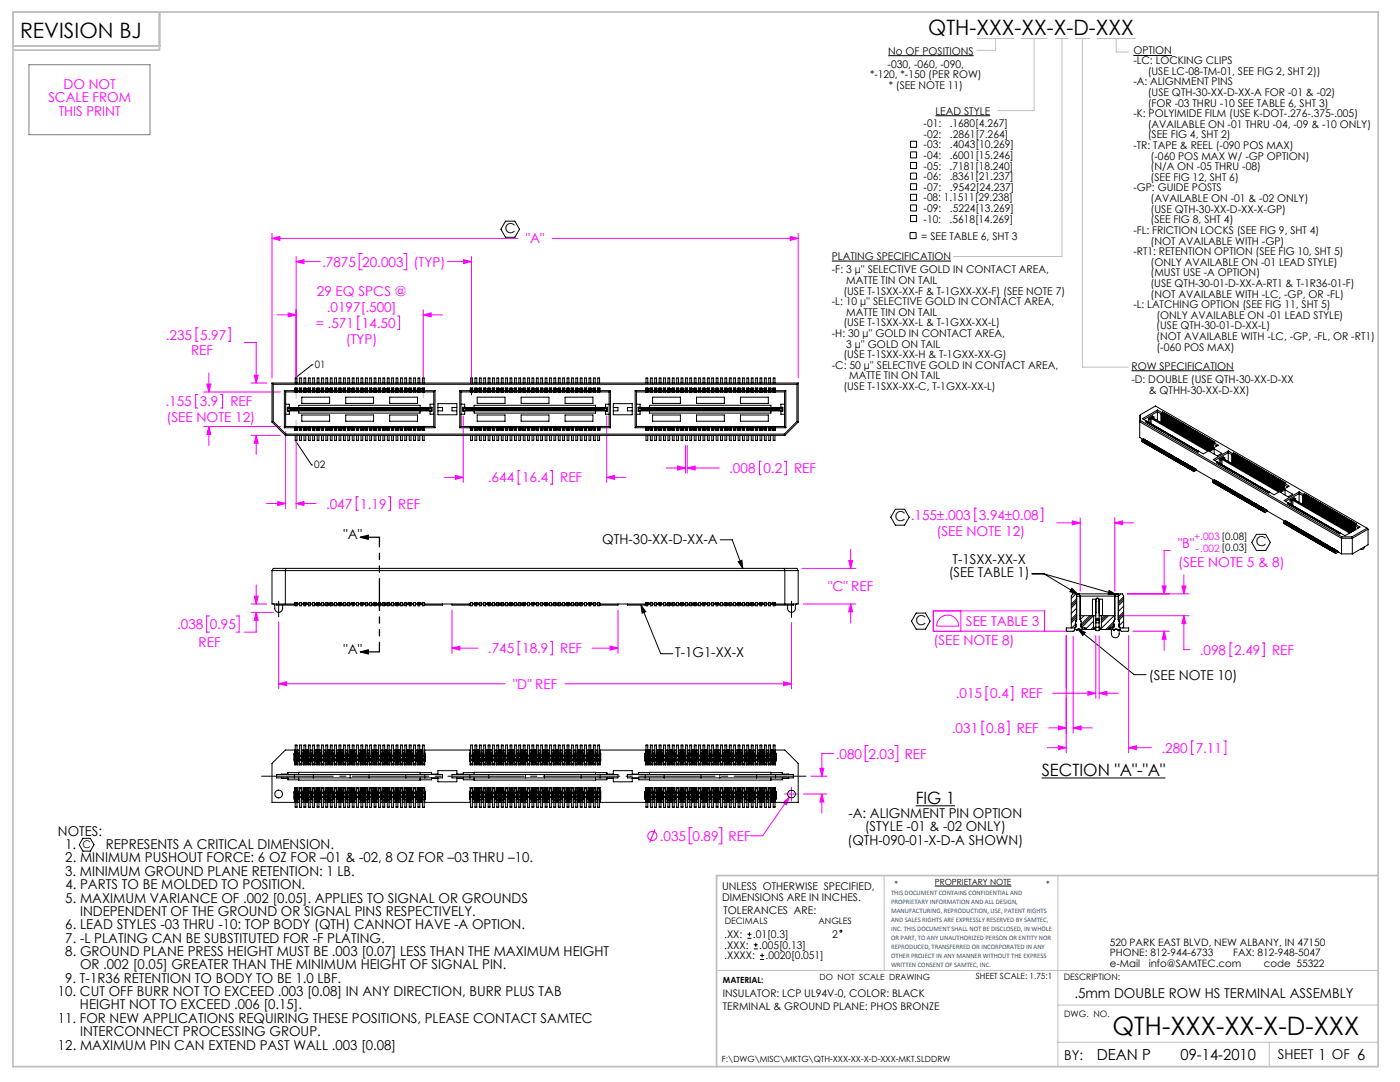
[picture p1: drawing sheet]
<svg xmlns="http://www.w3.org/2000/svg" width="279mm" height="216mm" viewBox="0 0 279 216" stroke-linecap="round" stroke-linejoin="round" font-family="sans-serif">
<defs><g id="words">
<text font-size="5.1" x="222" y="206.6">QTH-XXX-XX-X-D-XXX</text>
<g font-size="4.2">
<text x="4" y="7.6">REVISION BJ</text>
<text x="185.3" y="6.9">QTH-XXX-XX-X-D-XXX</text>
</g>
<g font-size="3.4">
<text x="207.9" y="154.9">SECTION &quot;A&quot;-&quot;A&quot;</text>
<text x="182.7" y="160.4">FIG 1</text>
</g>
<g font-size="3">
<text x="218.9" y="211.4">DEAN P</text>
<text x="235.6" y="211.4">09-14-2010</text>
</g>
<g font-size="2.7" fill="#f0f">
<text x="12.7" y="17.8">DO NOT</text>
<text x="9.7" y="20.4">SCALE FROM</text>
<text x="11.7" y="23.1">THIS PRINT</text>
<text x="64.3" y="53.2">.7875</text>
<text x="72.3" y="53.2">20.003</text>
<text x="82.5" y="53.2">(TYP)</text>
<text x="105" y="48.6">&quot;A&quot;</text>
<text x="63.2" y="59.1">29 EQ SPCS @</text>
<text x="63" y="65.4">= .571</text>
<text x="65.2" y="62.2">.0197[.500]</text>
<text x="72.2" y="65.4">14.50</text>
<text x="33.1" y="67.8">.235</text>
<text x="38.1" y="70.9">REF</text>
<text x="39.9" y="67.8">5.97</text>
<text x="69" y="68.6">(TYP)</text>
<text x="33" y="81.1">.155</text>
<text x="39.9" y="81.1">3.9</text>
<text x="46" y="81.1">REF</text>
<text x="33.2" y="84.2">(SEE NOTE 12)</text>
<text x="145.5" y="94.4">.008</text>
<text x="152.4" y="94.4">0.2</text>
<text x="158.5" y="94.4">REF</text>
<text x="65.1" y="101.5">.047</text>
<text x="71.9" y="101.5">1.19</text>
<text x="79.5" y="101.5">REF</text>
<text x="97.4" y="96.3">.644</text>
<text x="104.2" y="96.3">16.4</text>
<text x="111.8" y="96.3">REF</text>
<text x="186.9" y="106.9">(SEE NOTE 12)</text>
<text x="195.3" y="103.7">3.94±0.08</text>
<text x="235.1" y="109.2">&quot;B&quot;</text>
<text x="235.1" y="113.2">(SEE NOTE 5 &amp; 8)</text>
<text x="165.3" y="118">&quot;C&quot; REF</text>
<text x="35.4" y="125.5">.038</text>
<text x="41.9" y="125.5">0.95</text>
<text x="192.8" y="125">SEE TABLE 3</text>
<text x="39.6" y="129.2">REF</text>
<text x="97.4" y="130.3">.745</text>
<text x="104.2" y="130.3">18.9</text>
<text x="111.8" y="130.3">REF</text>
<text x="186.3" y="128.6">(SEE NOTE 8)</text>
<text x="239.5" y="130.6">.098</text>
<text x="246.3" y="130.6">2.49</text>
<text x="253.9" y="130.6">REF</text>
<text x="102.4" y="137.4">&quot;D&quot; REF</text>
<text x="190.8" y="139.3">.015</text>
<text x="197.6" y="139.3">0.4</text>
<text x="203.7" y="139.3">REF</text>
<text x="190" y="146.2">.031</text>
<text x="196.8" y="146.2">0.8</text>
<text x="202.9" y="146.2">REF</text>
<text x="166.8" y="151.4">.080</text>
<text x="173.3" y="151.4">2.03</text>
<text x="180.5" y="151.4">REF</text>
<text x="231.8" y="150.2">.280</text>
<text x="238.6" y="150.2">7.11</text>
<text x="131.7" y="167.8">.035</text>
<text x="138.2" y="167.8">0.89</text>
<text x="145.4" y="167.8">REF</text>
</g>
<g font-size="2.7">
<text x="100.8" y="46.5">C</text>
<text x="68.5" y="107.6">&quot;A&quot;</text>
<text x="178.6" y="103.9">C .155±.003</text>
<text x="120.2" y="108.4">QTH-30-XX-D-XX-A</text>
<text x="190.1" y="112.5">T-1SXX-XX-X</text>
<text x="250.6" y="109">C</text>
<text x="189.3" y="115.2">(SEE TABLE 1)</text>
<text x="182.7" y="124.6">C</text>
<text x="68.5" y="130.5">&quot;A&quot;</text>
<text x="134.8" y="131.2">T-1G1-XX-X</text>
<text x="229.2" y="135.7">(SEE NOTE 10)</text>
<text x="11.6" y="166.8">NOTES:</text>
<text x="169.3" y="163.2">-A: ALIGNMENT PIN OPTION</text>
<text x="172.6" y="165.9">(STYLE -01 &amp; -02 ONLY)</text>
<text x="13" y="169.4">1.</text>
<text x="13" y="172.1">2. MINIMUM PUSHOUT FORCE: 6 OZ FOR –01 &amp; -02, 8 OZ FOR –03 THRU –10.</text>
<text x="21.1" y="169.4">REPRESENTS A CRITICAL DIMENSION.</text>
<text x="169.1" y="168.6">(QTH-090-01-X-D-A SHOWN)</text>
<text x="13" y="174.8">3. MINIMUM GROUND PLANE RETENTION: 1 LB.</text>
<text x="13" y="177.4">4. PARTS TO BE MOLDED TO POSITION.</text>
<text x="13" y="180.1">5. MAXIMUM VARIANCE OF .002 [0.05]. APPLIES TO SIGNAL OR GROUNDS</text>
<text x="13" y="185.4">6. LEAD STYLES -03 THRU -10: TOP BODY (QTH) CANNOT HAVE -A OPTION.</text>
<text x="16" y="182.8">INDEPENDENT OF THE GROUND OR SIGNAL PINS RESPECTIVELY.</text>
<text x="13" y="188.1">7. -L PLATING CAN BE SUBSTITUTED FOR -F PLATING.</text>
<text x="13" y="190.8">8. GROUND PLANE PRESS HEIGHT MUST BE .003 [0.07] LESS THAN THE MAXIMUM HEIGHT</text>
<text x="13" y="196.1">9. T-1R36 RETENTION TO BODY TO BE 1.0 LBF.</text>
<text x="16" y="193.4">OR .002 [0.05] GREATER THAN THE MINIMUM HEIGHT OF SIGNAL PIN.</text>
<text x="11.6" y="198.8">10. CUT OFF BURR NOT TO EXCEED .003 [0.08] IN ANY DIRECTION, BURR PLUS TAB</text>
<text x="16" y="201.4">HEIGHT NOT TO EXCEED .006 [0.15].</text>
<text x="214.4" y="199.1">.5mm DOUBLE ROW HS TERMINAL ASSEMBLY</text>
<text x="11.6" y="204.1">11. FOR NEW APPLICATIONS REQUIRING THESE POSITIONS, PLEASE CONTACT SAMTEC</text>
<text x="11.6" y="209.4">12. MAXIMUM PIN CAN EXTEND PAST WALL .003 [0.08]</text>
<text x="16" y="206.8">INTERCONNECT PROCESSING GROUP.</text>
<text x="212.4" y="211.5">BY:</text>
<text x="255" y="211.4">SHEET 1 OF 6</text>
</g>
<g font-size="2.1">
<text x="177.3" y="10.9">No OF POSITIONS</text>
<text x="226.2" y="10.8">OPTION</text>
<text x="173.6" y="15.6">*-120, *-150 (PER ROW)</text>
<text x="177.1" y="13.5">-030, -060, -090,</text>
<text x="177.4" y="17.7">* (SEE NOTE 11)</text>
<text x="226.2" y="12.8">-LC: LOCKING CLIPS</text>
<text x="226.2" y="17">-A: ALIGNMENT PINS</text>
<text x="229" y="14.9">(USE LC-08-TM-01, SEE FIG 2, SHT 2))</text>
<text x="186.7" y="22.9">LEAD STYLE</text>
<text x="226.2" y="23.4">-K: POLYIMIDE FILM (USE K-DOT-.276-.375-.005)</text>
<text x="229" y="21.3">(FOR -03 THRU -10 SEE TABLE 6, SHT 3)</text>
<text x="229.1" y="19.2">(USE QTH-30-XX-D-XX-A FOR -01 &amp; -02)</text>
<text x="184.3" y="25.4">-01:</text>
<text x="184.3" y="27.5">-02:</text>
<text x="184.3" y="29.6">-03:</text>
<text x="189.5" y="25.4">.1680[4.267]</text>
<text x="189.6" y="27.5">.2861[7.264]</text>
<text x="189.6" y="29.6">.4043[10.269]</text>
<text x="226.2" y="29.7">-TR: TAPE &amp; REEL (-090 POS MAX)</text>
<text x="229" y="25.5">(AVAILABLE ON -01 THRU -04, -09 &amp; -10 ONLY)</text>
<text x="229.1" y="27.6">(SEE FIG 4, SHT 2)</text>
<text x="184.3" y="31.7">-04:</text>
<text x="184.3" y="33.8">-05:</text>
<text x="184.3" y="35.9">-06:</text>
<text x="189.5" y="33.8">.7181[18.240]</text>
<text x="189.5" y="35.9">.8361[21.237]</text>
<text x="189.5" y="31.7">.6001[15.246]</text>
<text x="229.6" y="34">(N/A ON -05 THRU -08)</text>
<text x="229.6" y="31.9">(-060 POS MAX W/ -GP OPTION)</text>
<text x="184.3" y="38.1">-07:</text>
<text x="184.3" y="40.2">-08: 1.1511[29.238]</text>
<text x="189.6" y="38.1">.9542[24.237]</text>
<text x="226.2" y="38.2">-GP: GUIDE POSTS</text>
<text x="229.6" y="36.1">(SEE FIG 12, SHT 6)</text>
<text x="229.6" y="40.3">(AVAILABLE ON -01 &amp; -02 ONLY)</text>
<text x="183.8" y="47.8">= SEE TABLE 6, SHT 3</text>
<text x="184.3" y="42.3">-09:</text>
<text x="184.3" y="44.4">-10:</text>
<text x="189.5" y="44.4">.5618[14.269]</text>
<text x="189.6" y="42.3">.5224[13.269]</text>
<text x="226.2" y="46.7">-FL: FRICTION LOCKS (SEE FIG 9, SHT 4)</text>
<text x="229.6" y="44.6">(SEE FIG 8, SHT 4)</text>
<text x="229.6" y="42.4">(USE QTH-30-XX-D-XX-X-GP)</text>
<text x="166" y="51.9">PLATING SPECIFICATION</text>
<text x="226.2" y="50.9">-RT1: RETENTION OPTION (SEE FIG 10, SHT 5)</text>
<text x="229.6" y="53">(ONLY AVAILABLE ON -01 LEAD STYLE)</text>
<text x="229.6" y="48.8">(NOT AVAILABLE WITH -GP)</text>
<text x="166" y="54.5">-F: 3 µ'' SELECTIVE GOLD IN CONTACT AREA,</text>
<text x="168.3" y="58.8">(USE T-1SXX-XX-F &amp; T-1GXX-XX-F) (SEE NOTE 7)</text>
<text x="168.9" y="56.7">MATTE TIN ON TAIL</text>
<text x="229.6" y="57.3">(USE QTH-30-01-D-XX-A-RT1 &amp; T-1R36-01-F)</text>
<text x="229.6" y="59.4">(NOT AVAILABLE WITH -LC, -GP, OR -FL)</text>
<text x="229.6" y="55.1">(MUST USE -A OPTION)</text>
<text x="166" y="60.9">-L: 10 µ'' SELECTIVE GOLD IN CONTACT AREA,</text>
<text x="168.3" y="65.1">(USE T-1SXX-XX-L &amp; T-1GXX-XX-L)</text>
<text x="168.9" y="63">MATTE TIN ON TAIL</text>
<text x="226.2" y="61.5">-L: LATCHING OPTION (SEE FIG 11, SHT 5)</text>
<text x="230.8" y="65.7">(USE QTH-30-01-D-XX-L)</text>
<text x="230.8" y="63.6">(ONLY AVAILABLE ON -01 LEAD STYLE)</text>
<text x="166" y="67.2">-H: 30 µ'' GOLD IN CONTACT AREA,</text>
<text x="168.3" y="71.5">(USE T-1SXX-XX-H &amp; T-1GXX-XX-G)</text>
<text x="168.9" y="69.4">3 µ'' GOLD ON TAIL</text>
<text x="230.8" y="67.8">(NOT AVAILABLE WITH -LC, -GP, -FL, OR -RT1)</text>
<text x="230.8" y="70">(-060 POS MAX)</text>
<text x="166" y="73.6">-C: 50 µ'' SELECTIVE GOLD IN CONTACT AREA,</text>
<text x="168.3" y="77.8">(USE T-1SXX-XX-C, T-1GXX-XX-L)</text>
<text x="169.5" y="75.7">MATTE TIN ON TAIL</text>
<text x="225.8" y="73.8">ROW SPECIFICATION</text>
<text x="225.8" y="76.5">-D: DOUBLE (USE QTH-30-XX-D-XX</text>
<text x="229.3" y="78.6">&amp; QTHH-30-XX-D-XX)</text>
<text x="16.5" y="169.2">C</text>
<text x="144.1" y="177.7">UNLESS OTHERWISE SPECIFIED,</text>
<text x="144.1" y="179.8">DIMENSIONS ARE IN INCHES.</text>
<text x="144.4" y="182.3">TOLERANCES ARE:</text>
<text x="144.5" y="187.2">.XX:</text>
<text x="144.5" y="189.3">.XXX:</text>
<text x="144.5" y="191.5">.XXXX:</text>
<text x="150.2" y="187.2">.01[0.3]</text>
<text x="151.5" y="189.3">.005[0.13]</text>
<text x="152.8" y="191.5">.0020[0.051]</text>
<text x="166" y="187.2">2</text>
<text x="144.3" y="199">INSULATOR: LCP UL94V-0, COLOR: BLACK</text>
<text x="144.3" y="201.6">TERMINAL &amp; GROUND PLANE: PHOS BRONZE</text>
</g>
<g font-size="2">
<text x="62.8" y="73.4">01</text>
<text x="62.7" y="93.4">02</text>
<text x="221.5" y="188.7">520 PARK EAST BLVD, NEW ALBANY, IN 47150</text>
<text x="221.5" y="190.8">PHONE: 812-944-6733</text>
<text x="246.1" y="190.8">FAX: 812-948-5047</text>
<text x="221.5" y="193">e-Mail</text>
<text x="229.3" y="193">info@SAMTEC.com</text>
<text x="252.2" y="193">code 55322</text>
</g>
<g font-size="2" fill="#f0f">
<text x="238.3" y="107.8">+.003[0.08]</text>
<text x="238.6" y="110.2">-.002[0.03]</text>
</g>
<g font-size="1.8">
<text x="144.6" y="184.5">DECIMALS</text>
<text x="163.3" y="184.5">ANGLES</text>
<text x="212.3" y="195.6">DESCRIPTION:</text>
<text x="212.4" y="202.9">DWG. NO.</text>
</g>
<g font-size="1.7">
<text x="178.5" y="177">*</text>
<text x="186.6" y="176.6">PROPRIETARY NOTE</text>
<text x="208.8" y="177">*</text>
<text x="144.3" y="196">MATERIAL:</text>
<text x="163.6" y="195.5">DO NOT SCALE DRAWING</text>
<text x="194.7" y="195.3">SHEET SCALE: 1.75:1</text>
<text x="144.1" y="211.9">F:\DWG\MISC\MKTG\QTH-XXX-XX-X-D-XXX-MKT.SLDDRW</text>
</g>
<g font-size="1.4" fill="#1f497d">
<text x="177.8" y="178.6">THIS DOCUMENT CONTAINS CONFIDENTIAL AND</text>
<text x="177.8" y="180.4">PROPRIETARY INFORMATION AND ALL DESIGN,</text>
<text x="177.8" y="182.2">MANUFACTURING, REPRODUCTION, USE, PATENT RIGHTS</text>
<text x="177.8" y="184">AND SALES RIGHTS ARE EXPRESSLY RESERVED BY SAMTEC,</text>
<text x="177.8" y="185.8">INC. THIS DOCUMENT SHALL NOT BE DISCLOSED, IN WHOLE</text>
<text x="177.8" y="187.6">OR PART, TO ANY UNAUTHORIZED PERSON OR ENTITY NOR</text>
<text x="177.8" y="189.4">REPRODUCED, TRANSFERRED OR INCORPORATED IN ANY</text>
<text x="177.8" y="191.2">OTHER PROJECT IN ANY MANNER WITHOUT THE EXPRESS</text>
<text x="177.8" y="193">WRITTEN CONSENT OF SAMTEC, INC.</text>
</g>
</g></defs>
<g fill="none" stroke="#000" stroke-width=".2">
<path d="M177.3 11.1h17M226.2 11.1h7.7M181.7 28.2h1.2v1.2h-1.2zM181.7 30.3h1.2v1.2h-1.2zM181.7 32.4h1.2v1.2h-1.2zM181.7 34.5h1.2v1.2h-1.2zM181.7 36.7h1.2v1.2h-1.2zM181.7 38.8h1.2v1.2h-1.2zM186.7 23.1h10.9M100.9 44.1h1.8l1 1.6-1 1.7h-1.8l-.9-1.7zM166 52.1h23.8M181.6 46.4h1.2v1.2h-1.2z"/>
<path d="M181.7 40.9h1.2v1.2h-1.2zM181.7 43h1.2v1.2h-1.2zM62.3 72.8h.1M62.3 72.8l-3.4 2.6M225.8 74h20.5M58.9 87.9l3.3 4.9M62.2 92.8h.1M143.7 107.7h2.4l2.1 5.7M147.3 112.1l.8-.3 .1 1.6zM178.7 101.6h1.8l1 1.6-1 1.6h-1.8l-.9-1.6zM206 114.5h2.3M208.3 114.5l6.8 4"/>
<path d="M208.3 114.5l14.4 4.1M213.9 117.4l1.2 1.1-1.6-.4zM221.3 117.8l1.4 .8h-1.6zM250.7 106.6h1.9l.9 1.6-.9 1.6h-1.9l-.9-1.6zM127.9 120.7l4 9.7h2.4M127.9 120.7l1 1.4-.8 .3zM182.8 122.3h1.9l.9 1.6-.9 1.7h-1.9l-.9-1.7zM215.1 125.5l11.2 9.1h2.4M215.1 125.5l1.5 .7-.5 .6zM207.9 155.2h24.7M16.6 167.3h1.4l.8 1.3-.8 1.2h-1.4l-.8-1.2zM182.7 160.8h7.9"/>
<path d="M186.6 176.8h15.2"/>
</g>
<g fill="none" stroke="#c0c0c0" stroke-width=".2">
<path d="M195 7.7h7.4M198.7 7.7v2.3h-3.8M203.8 7.7h5.2M206.4 7.7v14.4h-7.3M210.7 7.7h2.5M211.9 7.7v43.5h-21.6M214.6 7.7h2.8M216 7.7v65.6h9.2M218.9 7.7h7.7M222.8 7.7v2.7h2.4M59.1 77.8v1.6M84.5 77.8v1.6"/>
<path d="M59.1 83.9v1.6M176.5 174.7v19M211.1 174.7v38.1M143 193.7h132M211.1 208h63.9M211.1 200.6h63.9M253.3 208v4.8"/>
</g>
<path d="M2.6 2.4h272.4v210.4h-272.4zM2.6 9.2h29.2M31.8 2.4v7.6h-29.2M275 174.7h-132v38.1" fill="none" stroke="#c0c0c0" stroke-width=".35"/>
<g fill="none" stroke="#f0f" stroke-width=".2">
<path d="M54.3 46.6v28.8M54.3 47.6h49.1M54.3 47.6l1.6-.4v.8zM59.1 51.2v25.5M59.1 52.2h4.8M59.1 52.2l1.6-.4v.8zM72.3 50.6h-.6v3.2h.6M80.5 50.6h.7v3.2h-.7M89.3 52.2h4.8M92.5 51.8l1.6 .4-1.6 .4zM94.1 51.2v25.5M110.2 47.6h49.1"/>
<path d="M157.7 47.2l1.6 .4-1.6 .4zM159.3 46.6v28.8M39.5 78.7h-.4v2.7h.4M39.5 65.4h-.4v2.7h.4M40.7 78.2h15.3M41.3 76.6h.8l-.4 1.6zM41.7 74.4v3.8M44 78.7h.4v2.7h-.4M45.5 65.4h.4v2.7h-.4M48.7 68.3h2.4v8.1M50.1 76.4h3.2M50.7 74.9h.8l-.4 1.5z"/>
<path d="M55.3 62.8h3.8M57.5 62.4l1.6 .4-1.6 .4zM71.8 63.1h-.4v2.7h.4M79.4 63.1h.4v2.7h-.4M84.5 62.8l1.6-.4v.8zM84.5 61.8v14.9M84.5 62.8h3.8M40.7 85.1h15.3M41.7 85.1v3.8M41.7 85.1l.4 1.6h-.8zM50.1 86.9h5.8M51.1 86.9v3.8"/>
<path d="M51.1 86.9l.4 1.5h-.8zM57 86.1v15.4M59.1 86.6v14.9M71.5 99.1h-.4v2.7h.4M77.5 99.1h.4v2.7h-.4M88.6 95.3h3.9M90.9 94.9l1.6 .4-1.6 .4zM92.5 83v13.3M103.8 93.9h-.4v2.7h.4M109.8 93.9h.4v2.7h-.4M121.1 95.3l1.6-.4v.8zM121.1 83v13.3"/>
<path d="M121.1 95.3h3.8M133 93.4h3.8M135.2 93l1.6 .4-1.6 .4zM136.8 88.9v5.5M137.2 93.4l1.5-.4v.8zM137.2 88.9v5.5M137.2 93.4h6.3M152 92h-.4v2.7h.4M156.5 92h.4v2.7h-.4M50.7 118.9h.8l-.4 1.6zM51.1 116.7v3.8M53.2 100.5h3.8"/>
<path d="M55.4 100.1l1.6 .4-1.6 .4zM59.1 100.5h4M59.1 100.5l1.6-.4v.8zM160.1 113.4h10.7M169.4 111.8h.8l-.4 1.6zM169.8 109.6v3.8M194.9 101.4h-.4v2.7h.4M207.7 101.4h.4v2.7h-.4M210.9 104.3h4.7M214 103.9l1.6 .4-1.6 .4zM215.6 103.3v14.6M222.5 103.3v14.6"/>
<path d="M222.5 104.3h3.8M222.5 104.3l1.5-.4v.8zM225 118.5h12.3M231.9 116.9h.8l-.4 1.6zM233.5 109.8h-1.2v8.7M235.9 116.9h.8l-.4 1.6zM236.3 114.7v3.8M41.8 122.9h-.6v3.2h.6M47.1 122.9h.6v3.2h-.6M50.1 120.5h3.2M50.1 122.2h4.5M51.1 122.2v3.9h-2.4"/>
<path d="M51.1 122.2l.4 1.6h-.8zM55.6 124.1v13.3M55.6 136.4h45.2M55.6 136.4l1.6-.4v.8zM90.2 129.3l1.6-.4v.8zM90.2 121.8v8.5M90.2 129.3h5.2M103.8 128h-.4v2.7h.4M109.8 128h.4v2.7h-.4M112.8 136.4h45.2M118.2 129.3h5.1M121.7 128.9l1.6 .4-1.6 .4z"/>
<path d="M123.3 121.8v8.5M156.4 136l1.6 .4-1.6 .4zM158 124.2v13.2M160.3 120.5h10.5M169.8 120.5v3.8M169.8 120.5l.4 1.6h-.8zM187.6 123.4a2.19 2.19 0 0 1 2.4-.5 2.19 2.19 0 0 1 1.3 2h-4.4a2.2 2.2 0 0 1 .7-1.5zM191.8 121.9v4.1M197.2 137h-.4v2.7h.4M201.7 137h.4v2.7h-.4M210.1 138.3h8.6M212.8 126.8v23.4"/>
<path d="M212.8 126h-26.5v-4.1h22.2v4.1M214.2 127v19.3M217.1 137.9l1.6 .4-1.6 .4zM218.7 126.8v12.6M219.4 126.8v12.6M219.4 138.3h3.8M219.4 138.3l1.5-.4v.8zM223.5 122.9h13.8M225.2 126.8v23.4M226.1 126h7.2M232.3 126v3.8M232.3 126l.4 1.5h-.8z"/>
<path d="M236.3 122.9v6.7h1.2M236.3 122.9l.4 1.5h-.8zM245.9 128.3h-.4v2.7h.4M251.9 128.3h.4v2.7h-.4M156.6 158.4h2.7M157.5 159.1l-5.3 7.7h-2.4M158 157.1v2.7M160.4 158.4h4.6M161.9 154.9h3.1M163.6 153.3h.8l-.4 1.6zM164 158.4v3.9M164 158.4l.4 1.6h-.8z"/>
<path d="M166.4 150.4h-2.4v4.5M173.3 148.8h-.6v3.2h.6M178.6 148.8h.6v3.2h-.6M196.4 143.9h-.4v2.7h.4M201 143.9h.4v2.7h-.4M209 149.2h3.8M209.3 145.2h3.5M211.2 144.9l1.6 .3-1.6 .4zM211.2 148.8l1.6 .4-1.6 .4zM214.2 145.2l1.6-.3v.7zM214.2 145.2h3.8M225.2 149.2h4.6"/>
<path d="M225.2 149.2l1.6-.4v.8zM238.2 147.8h-.4v2.7h.4M244.3 147.8h.4v2.7h-.4M130.7 165.5l-1 2.6M138.2 165.2h-.6v3.2h.6M143.4 165.2h.6v3.2h-.6M156.3 160.2l1.2-1.1-.6 1.5z"/>
<circle cx="130.2" cy="166.8" r=".9"/>
</g>
<path d="M71.9 107.2h3.8M71.9 107.2l1.6-.4v.8zM71.9 130.1h3.8M71.9 130.1l1.6-.4v.8z" fill="none" stroke="#000" stroke-width=".25"/>
<path d="M94.1 78.8v-1.1M55.6 123.1v-3.1M158 123.2v-3.2" fill="none" stroke="#000" stroke-width=".2" stroke-dasharray="15.2 1.3 1.3 1.3"/>
<path d="M52.2 154.9h108.6" fill="none" stroke="#000" stroke-width=".2" stroke-dasharray="15.2 1.3 1.3 1.3" stroke-dashoffset=".9"/>
<path d="M75.7 107.2v22.9" fill="none" stroke="#000" stroke-width=".25" stroke-dasharray="6.3 1.3 1.3 1.3 1.3 1.3" stroke-dashoffset="4.4"/>
<path d="M5.8 12.9h24.1v14h-24.1z" fill="none" stroke="#808080" stroke-width=".2"/>
<g fill="#000">
<path d="M71.9 107.2l1.6-.4v.8zM71.9 130.1l1.6-.4v.8z"/>
<path d="M127.9 120.7l1 1.4-.8 .3zM147.3 112.1l.8-.3 .1 1.6zM213.9 117.4l1.2 1.1-1.6-.4zM221.3 117.8l1.4 .8h-1.6zM215.1 125.5l1.5 .7-.5 .6z"/>
</g>
<g fill="#f0f">
<path d="M169.4 111.8h.8l-.4 1.6zM169.8 120.5l.4 1.6h-.8zM90.2 129.3l1.6-.4v.8zM121.7 128.9l1.6 .4-1.6 .4zM55.6 136.4l1.6-.4v.8zM156.4 136l1.6 .4-1.6 .4zM51.1 122.2l.4 1.6h-.8zM50.7 118.9h.8l-.4 1.6zM54.3 47.6l1.6-.4v.8zM157.7 47.2l1.6 .4-1.6 .4zM41.3 76.6h.8l-.4 1.6zM41.7 85.1l.4 1.6h-.8zM135.2 93l1.6 .4-1.6 .4zM137.2 93.4l1.5-.4v.8zM90.9 94.9l1.6 .4-1.6 .4zM121.1 95.3l1.6-.4v.8zM50.7 74.9h.8l-.4 1.5zM51.1 86.9l.4 1.5h-.8zM231.9 116.9h.8l-.4 1.6zM232.3 126l.4 1.5h-.8zM236.3 122.9l.4 1.5h-.8zM235.9 116.9h.8l-.4 1.6zM219.4 138.3l1.5-.4v.8zM217.1 137.9l1.6 .4-1.6 .4zM214.2 145.2l1.6-.3v.7zM211.2 144.9l1.6 .3-1.6 .4zM211.2 148.8l1.6 .4-1.6 .4zM225.2 149.2l1.6-.4v.8zM214 103.9l1.6 .4-1.6 .4zM222.5 104.3l1.5-.4v.8zM163.6 153.3h.8l-.4 1.6zM164 158.4l.4 1.6h-.8zM156.3 160.2l.6 .4 .6-1.5z"/>
<path d="M57.5 62.4l1.6 .4-1.6 .4zM84.5 62.8l1.6-.4v.8zM55.4 100.1l1.6 .4-1.6 .4zM59.1 100.5l1.6-.4v.8zM59.1 52.2l1.6-.4v.8zM92.5 51.8l1.6 .4-1.6 .4z"/>
</g>
<g fill="none" stroke="#000" stroke-width=".2">
<path d="M54.3 76.4v7.8M54.3 76.4l.2 .3M54.3 76.4h105M54.5 76.7h104.5M54.5 76.7v7.4M56.7 78h2.1M56.7 78v7.4M56.7 78l.3 .2M57 78.2h1.8v-.7h.5v.7h.4v-.7h.5v.7h.4v-.7h.5v.7h.4v-.7h.5v.7h.4v-.7h.4v.7h.4v-.7h.5v.7h.4v-.7h.5v.7h.4v-.7h.5v.7h.4v-.7h.4v.7h.4v-.7h.5v.7h.4v-.7h.5v.7h.4v-.7h.5v.7h.4v-.7h.4v.7h.4v-.7h.5v.7h.4v-.7h.5v.7h.4v-.7h.5v.7h.4v-.7h.4v.7h.4v-.7h.5v.7h.4v-.7h.5v.7h.4v-.7h.5v.7h.4v-.7h.4v.7h.4v-.7h.5v.7h.4v-.7h.5v.7h.4v-.7h.5v.7h.4v-.7h.4v.7h.4v-.7h.5v.7h.4v-.7h.5v.7h.4v-.7h.5v.7h.4v-.7h.4v.7h.4v-.7h.5v.7h1.9M57 78.2v6.9M58.9 78.2h.1M58.9 76.4v-1h.4v1"/>
<path d="M58.9 77.5h.4v.7h-.4zM58.9 77.5h.4M58.9 78.2h.4M59 77.5l-.1 .6M59.2 77.5l.1 .6M59.3 78.2h.1M59.3 78h.4M59.8 78.2h.1M59.8 76.4v-1h.3v1M59.8 77.5h.3l.1 .7h-.4zM59.8 77.5h.3M59.8 78.2h.3"/>
<path d="M59.8 77.5v.6M60.1 77.5v.6M60.1 78.2h.1M60.2 78h.4M60.2 79.3h5.6v1.2h-5.6zM60.7 78.2h.1M60.7 76.4v-1h.3v1M60.7 77.5h.3v.7h-.3zM60.7 77.5h.3M60.7 78.2h.3M60.7 77.5v.6M61 77.5v.6"/>
<path d="M61 78.2h.1M61.1 78h.4M61.5 78.2h.1M61.5 76.4v-1h.4v1M61.5 77.5h.4v.7h-.4zM61.5 77.5h.4M61.5 78.2h.4M61.6 77.5l-.1 .6M61.8 77.5l.1 .6M61.9 78.2h.1M62 78h.4M62.4 78.2h.1"/>
<path d="M62.4 76.4v-1h.4v1M62.4 77.5h.4v.7h-.4zM62.4 77.5h.4M62.4 78.2h.4M62.5 77.5l-.1 .6M62.7 77.5l.1 .6M62.8 78.2h.1M62.8 78h.4M63.3 77.5h.3l.1 .7h-.4zM63.3 78.2h.1M63.3 76.4v-1h.3v1M63.3 77.5v.7"/>
<path d="M63.3 77.5h.3M63.3 78.2h.3M63.3 77.5v.6M63.6 77.5v.6M63.6 78.2h.1M63.7 78h.4M64.2 78.2h.1M64.2 76.4v-1h.3v1M64.2 77.5h.3v.7h-.3zM64.2 77.5h.3M64.2 78.2h.3M64.2 77.5v.6"/>
<path d="M64.5 77.5v.6M64.5 78.2h.1M64.6 78h.4M65 77.5h.4v.7h-.4zM65 78.2h.1M65 76.4v-1h.4v1M65 77.5v.7M65 77.5h.4M65 78.2h.4M65.1 77.5l-.1 .6M65.3 77.5l.1 .6M65.4 78.2h.1"/>
<path d="M65.5 78h.4M65.9 78.2h.1M65.9 76.4v-1h.4v1M65.9 77.5h.4v.7h-.4zM65.9 77.5h.4M65.9 78.2h.4M66 77.5l-.1 .6M66.2 77.5l.1 .6M66.3 78.2h.1M66.3 77.5v.7M66.3 78h.4M66.8 78.2h.1"/>
<path d="M66.8 76.4v-1h.3v1M66.8 77.5h.3l.1 .7h-.4zM66.8 77.5h.3M66.8 78.2h.3M66.8 77.5v.6M67.1 77.5v.6M67.1 78.2h.1M67.2 78h.4M67.7 78.2h.1M67.7 76.4v-1h.3v1M67.7 77.5h.3v.7h-.3zM67.7 77.5h.3"/>
<path d="M67.7 78.2h.3M67.7 77.5v.6M68 77.5v.6M68 78.2h.1M68 77.5v.7M68.1 78h.4M68.5 78.2h.1M68.5 76.4v-1h.4v1M68.5 77.5h.4v.7h-.4zM68.5 77.5h.4M68.5 78.2h.4M68.6 77.5l-.1 .6"/>
<path d="M68.8 77.5l.1 .6M68.9 78.2h.1M69 78h.4M69 79.3h5.6v1.2h-5.6zM69.4 78.2h.1M69.4 76.4v-1h.4v1M69.4 77.5h.4v.7h-.4zM69.4 77.5h.4M69.4 78.2h.4M69.5 77.5l-.1 .6M69.7 77.5l.1 .6M69.8 78.2h.1"/>
<path d="M69.8 77.5v.7M69.8 78h.4M70.3 78.2h.1M70.3 76.4v-1h.3v1M70.3 77.5h.3l.1 .7h-.4zM70.3 77.5h.3M70.3 78.2h.3M70.3 77.5v.6M70.6 77.5v.6M70.6 78.2h.1M70.7 78h.4M71.2 78.2h.1"/>
<path d="M71.2 76.4v-1h.3v1M71.2 77.5h.3v.7h-.3zM71.2 77.5h.3M71.2 78.2h.3M71.2 77.5v.6M71.5 77.5v.6M71.5 78.2h.1M71.6 78h.4M72 78.2h.1M72 76.4v-1h.4v1M72 77.5h.4v.7h-.4zM72 77.5h.4"/>
<path d="M72 78.2h.4M72.1 77.5l-.1 .6M72.3 77.5l.1 .6M72.4 78.2h.1M72.5 78h.4M72.9 77.5h.4v.7h-.4zM72.9 78.2h.1M72.9 76.4v-1h.4v1M72.9 77.5v.7M72.9 77.5h.4M72.9 78.2h.4M73 77.5l-.1 .6"/>
<path d="M73.2 77.5l.1 .6M73.3 78.2h.1M73.3 78h.4M73.8 78.2h.1M73.8 76.4v-1h.4v1M73.8 77.5h.4v.7h-.4zM73.8 77.5h.4M73.8 78.2h.4M73.8 77.5v.6M74.1 77.5l.1 .6M74.2 78.2h.1M74.2 78h.4"/>
<path d="M74.7 77.5h.3v.7h-.3zM74.7 78.2h.1M74.7 76.4v-1h.3v1M74.7 77.5v.7M74.7 77.5h.3M74.7 78.2h.3M74.7 77.5v.6M75 77.5v.6M75 78.2h.1M75.1 78h.4M75.5 78.2h.1M75.5 76.4v-1h.4v1"/>
<path d="M75.5 77.5h.4v.7h-.4zM75.5 77.5h.4M75.5 78.2h.4M75.6 77.5l-.1 .6M75.8 77.5l.1 .6M75.9 78.2h.1M75.9 77.5v.7M76 78h.4M76.4 77.5h.4v.7h-.4zM76.4 78.2h.1M76.4 76.4v-1h.4v1M76.4 77.5v.7"/>
<path d="M76.4 77.5h.4M76.4 78.2h.4M76.5 77.5l-.1 .6M76.7 77.5l.1 .6M76.8 78.2h.1M76.8 78h.4M77.3 78.2h.1M77.3 76.4v-1h.4v1M77.3 77.5h.4v.7h-.4zM77.3 77.5h.4M77.3 78.2h.4M77.3 77.5v.6"/>
<path d="M77.6 77.5l.1 .6M77.7 78.2h.1M77.7 77.5v.7M77.7 78h.4M77.8 79.3h5.5v1.2h-5.5zM78.2 78.2h.1M78.2 76.4v-1h.3v1M78.2 77.5h.3v.7h-.3zM78.2 77.5h.3M78.2 78.2h.3M78.2 77.5v.6M78.5 77.5v.6"/>
<path d="M78.5 78.2h.1M78.6 78h.4M79 78.2h.1M79 76.4v-1h.4v1M79 77.5h.4v.7h-.4zM79 77.5h.4M79 78.2h.4M79.1 77.5l-.1 .6M79.3 77.5l.1 .6M79.4 78.2h.1M79.4 77.5v.7M79.5 78h.4"/>
<path d="M79.9 78.2h.1M79.9 76.4v-1h.4v1M79.9 77.5h.4v.7h-.4zM79.9 77.5h.4M79.9 78.2h.4M80 77.5l-.1 .6M80.2 77.5l.1 .6M80.3 78.2h.1M80.3 78h.4M80.8 78.2h.1M80.8 76.4v-1h.4v1M80.8 77.5h.4v.7h-.4z"/>
<path d="M80.8 77.5h.4M80.8 78.2h.4M80.8 77.5v.6M81.1 77.5l.1 .6M81.2 78.2h.1M81.2 78h.4M81.7 78.2h.1M81.7 76.4v-1h.3v1M81.7 77.5h.3v.7h-.3zM81.7 77.5h.3M81.7 78.2h.3M81.7 77.5v.6"/>
<path d="M82 77.5v.6M82 78.2h.1M82.1 78h.4M82.5 78.2h.1M82.5 76.4v-1h.4v1M82.5 77.5h.4v.7h-.4zM82.5 77.5h.4M82.5 78.2h.4M82.6 77.5l-.1 .6M82.8 77.5l.1 .6M82.9 78.2h.1M83 78h.4"/>
<path d="M83.4 78.2h.1M83.4 76.4v-1h.4v1M83.4 77.5h.4v.7h-.4zM83.4 77.5h.4M83.4 78.2h.4M83.5 77.5l-.1 .6M83.7 77.5l.1 .6M83.8 78.2h.1M83.8 78h.4M84.3 77.5h.4v.7h-.4zM84.3 78.2h.1M84.3 76.4v-1h.4v1"/>
<path d="M84.3 77.5v.7M84.3 77.5h.4M84.3 78.2h.4M84.4 77.5l-.1 .6M84.6 77.5l.1 .6M84.7 78.2h.1M84.7 78h2.1M86.6 78.2v6.9M86.8 78v7.4M86.8 78l-.2 .2M91.8 78h2.1M91.8 78v7.4"/>
<path d="M91.8 78l.2 .2M92 78.2h1.9v-.7h.4v.7h.4v-.7h.5v.7h.4v-.7h.5v.7h.4v-.7h.5v.7h.4v-.7h.4v.7h.4v-.7h.5v.7h.4v-.7h.5v.7h.4v-.7h.5v.7h.4v-.7h.4v.7h.4v-.7h.5v.7h.4v-.7h.5v.7h.4v-.7h.5v.7h.4v-.7h.4v.7h.4v-.7h.5v.7h.4v-.7h.5v.7h.4v-.7h.5v.7h.4v-.7h.4v.7h.4v-.7h.5v.7h.4v-.7h.5v.7h.4v-.7h.5v.7h.4v-.7h.4v.7h.4v-.7h.5v.7h.4v-.7h.5v.7h.4v-.7h.5v.7h.4v-.7h.4v.7h.4v-.7h.5v.7h.4v-.7h.5v.7h.4v-.7h.5v.7h.4v-.7h.4v.7h.4v-.7h.5v.7h1.9M92 78.2v6.9M93.9 78.2h.1M93.9 76.4v-1h.4v1M93.9 77.5h.4v.7h-.4zM93.9 77.5h.4M93.9 78.2h.4M94 77.5l-.1 .6M94.2 77.5l.1 .6M94.3 78.2h.1M94.3 78h.4"/>
<path d="M94.8 78.2h.1M94.8 76.4v-1h.4v1M94.8 77.5h.4v.7h-.4zM94.8 77.5h.4M94.8 78.2h.4M94.8 77.5v.6M95.1 77.5l.1 .6M95.2 78.2h.1M95.2 78h.4M95.2 79.3h5.6v1.2h-5.6zM95.7 77.5h.3v.7h-.3zM95.7 78.2h.1"/>
<path d="M95.7 76.4v-1h.3v1M95.7 77.5v.7M95.7 77.5h.3M95.7 78.2h.3M95.7 77.5v.6M96 77.5v.6M96 78.2h.1M96.1 78h.4M96.5 78.2h.1M96.5 76.4v-1h.4v1M96.5 77.5h.4v.7h-.4zM96.5 77.5h.4"/>
<path d="M96.5 78.2h.4M96.6 77.5l-.1 .6M96.8 77.5l.1 .6M96.9 78.2h.1M97 78h.4M97.4 77.5h.4v.7h-.4zM97.4 78.2h.1M97.4 76.4v-1h.4v1M97.4 77.5v.7M97.4 77.5h.4M97.4 78.2h.4M97.5 77.5l-.1 .6"/>
<path d="M97.7 77.5l.1 .6M97.8 78.2h.1M97.8 78h.4M98.3 78.2h.1M98.3 76.4v-1h.4v1M98.3 77.5h.4v.7h-.4zM98.3 77.5h.4M98.3 78.2h.4M98.3 77.5v.6M98.6 77.5l.1 .6M98.7 78.2h.1M98.7 77.5v.7"/>
<path d="M98.7 78h.4M99.2 77.5h.3v.7h-.3zM99.2 78.2h.1M99.2 76.4v-1h.3v1M99.2 77.5v.7M99.2 77.5h.3M99.2 78.2h.3M99.2 77.5v.6M99.5 77.5v.6M99.5 78.2h.1M99.6 78h.4M100 78.2h.1"/>
<path d="M100 76.4v-1h.4v1M100 77.5h.4v.7h-.4zM100 77.5h.4M100 78.2h.4M100.1 77.5l-.1 .6M100.3 77.5l.1 .6M100.4 78.2h.1M100.4 77.5v.7M100.5 78h.4M100.9 78.2h.1M100.9 76.4v-1h.4v1M100.9 77.5h.4v.7h-.4z"/>
<path d="M100.9 77.5h.4M100.9 78.2h.4M101 77.5l-.1 .6M101.2 77.5l.1 .6M101.3 78.2h.1M101.3 78h.4M101.8 78.2h.1M101.8 76.4v-1h.4v1M101.8 77.5h.4v.7h-.4zM101.8 77.5h.4M101.8 78.2h.4M101.9 77.5l-.1 .6"/>
<path d="M102.1 77.5l.1 .6M102.2 78.2h.1M102.2 77.5v.7M102.2 78h.4M102.7 78.2h.1M102.7 76.4v-1h.3v1M102.7 77.5h.3v.7h-.3zM102.7 77.5h.3M102.7 78.2h.3M102.7 77.5v.6M103 77.5v.6M103 78.2h.1"/>
<path d="M103.1 78h.4M103.5 78.2h.1M103.5 76.4v-1h.4v1M103.5 77.5h.4v.7h-.4zM103.5 77.5h.4M103.5 78.2h.4M103.6 77.5l-.1 .6M103.9 77.5v.6M103.9 78.2h.1M104 78h.4M104 79.3h5.6v1.2h-5.6zM104.4 78.2h.1"/>
<path d="M104.4 76.4v-1h.4v1M104.4 77.5h.4v.7h-.4zM104.4 77.5h.4M104.4 78.2h.4M104.5 77.5l-.1 .6M104.7 77.5l.1 .6M104.8 78.2h.1M104.8 78h.4M105.3 78.2h.1M105.3 76.4v-1h.4v1M105.3 77.5h.4v.7h-.4zM105.3 77.5h.4"/>
<path d="M105.3 78.2h.4M105.4 77.5l-.1 .6M105.6 77.5l.1 .6M105.7 78.2h.1M105.7 78h.4M106.2 78.2h.1M106.2 76.4v-1h.3v1M106.2 77.5h.3v.7h-.3zM106.2 77.5h.3M106.2 78.2h.3M106.2 77.5v.6M106.5 77.5v.6"/>
<path d="M106.5 78.2h.1M106.6 78h.4M107 77.5h.4v.7h-.4zM107 78.2h.1M107 76.4v-1h.4v1M107 77.5v.7M107 77.5h.4M107 78.2h.4M107.1 77.5l-.1 .6M107.4 77.5v.6M107.4 78.2h.1M107.5 78h.4"/>
<path d="M107.9 78.2h.1M107.9 76.4v-1h.4v1M107.9 77.5h.4v.7h-.4zM107.9 77.5h.4M107.9 78.2h.4M108 77.5l-.1 .6M108.2 77.5l.1 .6M108.3 78.2h.1M108.3 78h.4M108.8 77.5h.4v.7h-.4zM108.8 78.2h.1M108.8 76.4v-1h.4v1"/>
<path d="M108.8 77.5v.7M108.8 77.5h.4M108.8 78.2h.4M108.9 77.5l-.1 .6M109.1 77.5l.1 .6M109.2 78.2h.1M109.2 78h.4M109.7 78.2h.1M109.7 76.4v-1h.3v1M109.7 77.5h.3v.7h-.3zM109.7 77.5h.3M109.7 78.2h.3"/>
<path d="M109.7 77.5v.6M110 77.5v.6M110 78.2h.1M110 77.5v.7M110.1 78h.4M110.5 78.2h.1M110.5 76.4v-1h.4v1M110.5 77.5h.4v.7h-.4zM110.5 77.5h.4M110.5 78.2h.4M110.6 77.5l-.1 .6M110.9 77.5v.6"/>
<path d="M110.9 78.2h.1M111 78h.4M111.4 78.2h.1M111.4 76.4v-1h.4v1M111.4 77.5h.4v.7h-.4zM111.4 77.5h.4M111.4 78.2h.4M111.5 77.5l-.1 .6M111.7 77.5l.1 .6M111.8 78.2h.1M111.8 77.5v.7M111.8 78h.4"/>
<path d="M112.3 78.2h.1M112.3 76.4v-1h.4v1M112.3 77.5h.4v.7h-.4zM112.3 77.5h.4M112.3 78.2h.4M112.4 77.5l-.1 .6M112.6 77.5l.1 .6M112.7 78.2h.1M112.7 78h.4M112.8 79.3h5.5v1.2h-5.5zM113.2 78.2h.1M113.2 76.4v-1h.3v1"/>
<path d="M113.2 77.5h.3v.7h-.3zM113.2 77.5h.3M113.2 78.2h.3M113.2 77.5v.6M113.5 77.5v.6M113.5 78.2h.1M113.5 77.5v.7M113.6 78h.4M114.1 78.2h.1M114.1 76.4v-1h.3v1M114.1 77.5h.3v.7h-.4zM114.1 77.5h.3"/>
<path d="M114.1 78.2h.3M114.1 77.5v.6M114.4 77.5v.6M114.4 78.2h.1M114.5 78h.4M114.9 78.2h.1M114.9 76.4v-1h.4v1M114.9 77.5h.4v.7h-.4zM114.9 77.5h.4M114.9 78.2h.4M115 77.5l-.1 .6M115.2 77.5l.1 .6"/>
<path d="M115.3 78.2h.1M115.3 78h.4M115.8 78.2h.1M115.8 76.4v-1h.4v1M115.8 77.5h.4v.7h-.4zM115.8 77.5h.4M115.8 78.2h.4M115.9 77.5l-.1 .6M116.1 77.5l.1 .6M116.2 78.2h.1M116.2 78h.4M116.7 77.5h.3v.7h-.3z"/>
<path d="M116.7 78.2h.1M116.7 76.4v-1h.3v1M116.7 77.5v.7M116.7 77.5h.3M116.7 78.2h.3M116.7 77.5v.6M117 77.5v.6M117 78.2h.1M117.1 78h.4M117.6 78.2h.1M117.6 76.4v-1h.3v1M117.6 77.5h.3v.7h-.4z"/>
<path d="M117.6 77.5h.3M117.6 78.2h.3M117.6 77.5v.6M117.9 77.5v.6M117.9 78.2h.1M118 78h.4M118.4 77.5h.4v.7h-.4zM118.4 78.2h.1M118.4 76.4v-1h.4v1M118.4 77.5v.7M118.4 77.5h.4M118.4 78.2h.4"/>
<path d="M118.5 77.5l-.1 .6M118.7 77.5l.1 .6M118.8 78.2h.1M118.8 78h.4M119.3 78.2h.1M119.3 76.4v-1h.4v1M119.3 77.5h.4v.7h-.4zM119.3 77.5h.4M119.3 78.2h.4M119.4 77.5l-.1 .6M119.6 77.5l.1 .6M119.7 78.2h.1"/>
<path d="M119.7 77.5v.7M119.7 78h2.1M121.6 78.2v6.9M121.8 78v7.4M121.8 78l-.2 .2M126.8 78h2.1M126.8 78v7.4M126.8 78l.2 .2M127 78.2h1.9v-.7h.4v.7h.4v-.7h.5v.7h.4v-.7h.5v.7h.4v-.7h.5v.7h.4v-.7h.4v.7h.4v-.7h.5v.7h.4v-.7h.5v.7h.4v-.7h.5v.7h.4v-.7h.4v.7h.4v-.7h.5v.7h.4v-.7h.5v.7h.4v-.7h.5v.7h.4v-.7h.4v.7h.4v-.7h.5v.7h.4v-.7h.5v.7h.4v-.7h.5v.7h.4v-.7h.5v.7h.3v-.7h.5v.7h.4v-.7h.5v.7h.4v-.7h.5v.7h.4v-.7h.5v.7h.3v-.7h.5v.7h.4v-.7h.5v.7h.4v-.7h.5v.7h.4v-.7h.5v.7h.3v-.7h.5v.7h.4v-.7h.5v.7h.4v-.7h.5v.7h.4v-.7h.5v.7h.3v-.7h.5v.7h1.9M127 78.2v6.9M128.9 78.2h.1M128.9 76.4v-1h.4v1"/>
<path d="M128.9 77.5h.4v.7h-.4zM128.9 77.5h.4M128.9 78.2h.4M129 77.5l-.1 .6M129.2 77.5l.1 .6M129.3 78.2h.1M129.3 78h.4M129.8 77.5h.4v.7h-.4zM129.8 78.2h.1M129.8 76.4v-1h.4v1M129.8 77.5v.7M129.8 77.5h.4"/>
<path d="M129.8 78.2h.4M129.9 77.5l-.1 .6M130.1 77.5l.1 .6M130.2 78.2h.1M130.2 78h.4M130.2 79.3h5.6v1.2h-5.6zM130.7 78.2h.1M130.7 76.4v-1h.3v1M130.7 77.5h.3v.7h-.3zM130.7 77.5h.3M130.7 78.2h.3M130.7 77.5v.6"/>
<path d="M131 77.5v.6M131 78.2h.1M131.1 78h.4M131.5 77.5h.4v.7h-.4zM131.6 78.2h.1M131.6 76.4v-1h.3v1M131.6 77.5v.7M131.6 77.5h.3M131.6 78.2h.3M131.6 77.5v.6M131.9 77.5v.6M131.9 78.2h.1"/>
<path d="M132 78h.4M132.4 78.2h.1M132.4 76.4v-1h.4v1M132.4 77.5h.4v.7h-.4zM132.4 77.5h.4M132.4 78.2h.4M132.5 77.5l-.1 .6M132.7 77.5l.1 .6M132.8 78.2h.1M132.8 77.5v.7M132.8 78h.4M133.3 78.2h.1"/>
<path d="M133.3 76.4v-1h.4v1M133.3 77.5h.4v.7h-.4zM133.3 77.5h.4M133.3 78.2h.4M133.4 77.5l-.1 .6M133.6 77.5l.1 .6M133.7 78.2h.1M133.7 78h.4M134.2 78.2h.1M134.2 76.4v-1h.3v1M134.2 77.5h.3v.7h-.3zM134.2 77.5h.3"/>
<path d="M134.2 78.2h.3M134.2 77.5v.6M134.5 77.5v.6M134.5 78.2h.1M134.5 77.5v.7M134.6 78h.4M135.1 78.2h.1M135.1 76.4v-1h.3v1M135.1 77.5h.3v.7h-.4zM135.1 77.5h.3M135.1 78.2h.3M135.1 77.5v.6"/>
<path d="M135.4 77.5v.6M135.4 78.2h.1M135.5 78h.4M135.9 78.2h.1M135.9 76.4v-1h.4v1M135.9 77.5h.4v.7h-.4zM135.9 77.5h.4M135.9 78.2h.4M136 77.5l-.1 .6M136.2 77.5l.1 .6M136.3 78.2h.1M136.3 77.5v.7"/>
<path d="M136.3 78h.4M136.8 78.2h.1M136.8 76.4v-1h.4v1M136.8 77.5h.4v.7h-.4zM136.8 77.5h.4M136.8 78.2h.4M136.9 77.5l-.1 .6M137.1 77.5l.1 .6M137.2 78.2h.1M137.2 78h.4M137.7 78.2h.1M137.7 76.4v-1h.3v1"/>
<path d="M137.7 77.5h.3v.7h-.3zM137.7 77.5h.3M137.7 78.2h.3M137.7 77.5v.6M138 77.5v.6M138 78.2h.1M138.1 78h.4M138.6 78.2h.1M138.6 76.4v-1h.3v1M138.6 77.5h.3v.7h-.4zM138.6 77.5h.3M138.6 78.2h.3"/>
<path d="M138.6 77.5v.6M138.9 77.5v.6M138.9 78.2h.1M139 78h.4M139 79.3h5.6v1.2h-5.6zM139.4 77.5h.4v.7h-.4zM139.4 78.2h.1M139.4 76.4v-1h.4v1M139.4 77.5v.7M139.4 77.5h.4M139.4 78.2h.4M139.5 77.5l-.1 .6"/>
<path d="M139.7 77.5l.1 .6M139.8 78.2h.1M139.8 78h.4M140.3 78.2h.1M140.3 76.4v-1h.4v1M140.3 77.5h.4v.7h-.4zM140.3 77.5h.4M140.3 78.2h.4M140.4 77.5l-.1 .6M140.6 77.5l.1 .6M140.7 78.2h.1M140.7 78h.4"/>
<path d="M141.2 77.5h.3v.7h-.3zM141.2 78.2h.1M141.2 76.4v-1h.3v1M141.2 77.5v.7M141.2 77.5h.3M141.2 78.2h.3M141.2 77.5v.6M141.5 77.5v.6M141.5 78.2h.1M141.6 78h.4M142.1 78.2h.1M142.1 76.4v-1h.3v1"/>
<path d="M142.1 77.5h.3v.7h-.4zM142.1 77.5h.3M142.1 78.2h.3M142.1 77.5v.6M142.4 77.5v.6M142.4 78.2h.1M142.4 77.5v.7M142.5 78h.4M142.9 77.5h.4v.7h-.4zM142.9 78.2h.1M142.9 76.4v-1h.4v1M142.9 77.5v.7"/>
<path d="M142.9 77.5h.4M142.9 78.2h.4M143 77.5l-.1 .6M143.2 77.5l.1 .6M143.3 78.2h.1M143.4 78h.3M143.8 78.2h.1M143.8 76.4v-1h.4v1M143.8 77.5h.4v.7h-.4zM143.8 77.5h.4M143.8 78.2h.4M143.9 77.5l-.1 .6"/>
<path d="M144.1 77.5l.1 .6M144.2 78.2h.1M144.2 77.5v.7M144.2 78h.4M144.7 78.2h.1M144.7 76.4v-1h.3v1M144.7 77.5h.3v.7h-.3zM144.7 77.5h.3M144.7 78.2h.3M144.7 77.5v.6M145 77.5v.6M145 78.2h.1"/>
<path d="M145.1 78h.4M145.6 78.2h.1M145.6 76.4v-1h.3v1M145.6 77.5h.3v.7h-.4zM145.6 77.5h.3M145.6 78.2h.3M145.6 77.5v.6M145.9 77.5v.6M145.9 78.2h.1M145.9 77.5v.7M146 78h.4M146.4 78.2h.1"/>
<path d="M146.4 76.4v-1h.4v1M146.4 77.5h.4v.7h-.4zM146.4 77.5h.4M146.4 78.2h.4M146.5 77.5l-.1 .6M146.7 77.5l.1 .6M146.8 78.2h.1M146.9 78h.3M147.3 78.2h.1M147.3 76.4v-1h.4v1M147.3 77.5h.4v.7h-.4zM147.3 77.5h.4"/>
<path d="M147.3 78.2h.4M147.4 77.5l-.1 .6M147.6 77.5l.1 .6M147.7 78.2h.1M147.7 78h.4M147.8 79.3h5.5v1.2h-5.5zM148.2 78.2h.1M148.2 76.4v-1h.3v1M148.2 77.5h.3v.7h-.3zM148.2 77.5h.3M148.2 78.2h.3M148.2 77.5v.6"/>
<path d="M148.5 77.5v.6M148.5 78.2h.1M148.6 78h.4M149 77.5h.4v.7h-.4zM149.1 78.2h.1M149.1 76.4v-1h.3v1M149.1 77.5v.7M149.1 77.5h.3M149.1 78.2h.3M149.1 77.5v.6M149.4 77.5v.6M149.4 78.2h.1"/>
<path d="M149.5 78h.4M149.9 78.2h.1M149.9 76.4v-1h.4v1M149.9 77.5h.4v.7h-.4zM149.9 77.5h.4M149.9 78.2h.4M150 77.5l-.1 .6M150.2 77.5l.1 .6M150.3 78.2h.1M150.4 78h.3M150.8 77.5h.4v.7h-.4zM150.8 78.2h.1"/>
<path d="M150.8 76.4v-1h.4v1M150.8 77.5v.7M150.8 77.5h.4M150.8 78.2h.4M150.9 77.5l-.1 .6M151.1 77.5l.1 .6M151.2 78.2h.1M151.2 78h.4M151.7 78.2h.1M151.7 76.4v-1h.3v1M151.7 77.5h.3v.7h-.3zM151.7 77.5h.3"/>
<path d="M151.7 78.2h.3M151.7 77.5v.6M152 77.5v.6M152 78.2h.1M152.1 78h.4M152.5 77.5h.4v.7h-.4zM152.6 78.2h.1M152.6 76.4v-1h.3v1M152.6 77.5v.7M152.6 77.5h.3M152.6 78.2h.3M152.6 77.5v.6"/>
<path d="M152.9 77.5v.6M152.9 78.2h.1M153 78h.4M153.4 78.2h.1M153.4 76.4v-1h.4v1M153.4 77.5h.4v.7h-.4zM153.4 77.5h.4M153.4 78.2h.4M153.5 77.5l-.1 .6M153.7 77.5l.1 .6M153.8 78.2h.1M153.8 77.5v.7"/>
<path d="M153.9 78h.3M154.3 78.2h.1M154.3 76.4v-1h.4v1M154.3 77.5h.4v.7h-.4zM154.3 77.5h.4M154.3 78.2h.4M154.4 77.5l-.1 .6M154.6 77.5l.1 .6M154.7 78.2h.1M154.7 78h2.1M156.6 78.2v6.9M156.8 78v7.4"/>
<path d="M156.8 78l-.2 .2M159 76.7v7.4M159.3 76.4v7.8M159.3 76.4l-.3 .3M54.3 84.2l2.6 2.7M54.5 84.1l-.2 .1M54.5 84.1l2.6 2.5M56.7 85.4h2.1M56.9 86.9h99.7M57 85.1h1.8v.8h.5v-.8h.4v.8h.5v-.8h.4v.8h.5v-.8h.4v.8h.5v-.8h.4v.8h.4v-.8h.4v.8h.5v-.8h.4v.8h.5v-.8h.4v.8h.5v-.8h.4v.8h.4v-.8h.4v.8h.5v-.8h.4v.8h.5v-.8h.4v.8h.5v-.8h.4v.8h.4v-.8h.4v.8h.5v-.8h.4v.8h.5v-.8h.4v.8h.5v-.8h.4v.8h.4v-.8h.4v.8h.5v-.8h.4v.8h.5v-.8h.4v.8h.5v-.8h.4v.8h.4v-.8h.4v.8h.5v-.8h.4v.8h.5v-.8h.4v.8h.5v-.8h.4v.8h.4v-.8h.4v.8h.5v-.8h.4v.8h.5v-.8h.4v.8h.5v-.8h.4v.8h.4v-.8h.4v.8h.5v-.8h1.9M57 85.1l-.3 .3M57 80.7h.7v.6h-.4v.7h.4v.7h-.7"/>
<path d="M57.1 86.6h99.4M57.1 86.6l-.2 .3M57.4 81.9h.2M57.4 81.4h.2M57.4 81.3h28.7v.7h-28.7zM57.6 81.4l.5 .2h27.3l.6-.2M57.6 81.9l.5-.2h27.3l.6 .2M57.6 81.4h28.4M57.6 81.9h28.4M58.9 85.1h.4M58.9 85.1l.1 .7M58.9 85.1v.7h.4v-.7"/>
<path d="M58.9 86.9v1h.4v-1M58.9 85.8h.4M59.3 85.1l-.1 .7M59.3 85.4h.4M59.6 81.3v-.4h24.2v.4M59.6 82v.4h24.2v-.4M59.8 85.1h.4M59.8 85.1v.7M59.8 85.1v.7h.4l-.1-.7M59.8 86.9v1h.3v-1M59.8 85.8h.3M60.1 85.1v.7"/>
<path d="M60.2 85.4h.4M60.2 82.8h5.6v1.3h-5.6zM60.7 85.1h.3M60.7 85.1v.7M60.7 85.1v.7h.3v-.7M60.7 86.9v1h.3v-1M60.7 85.8h.3M61 85.1v.7M61.1 85.4h.4M61.5 85.1h.4M61.5 85.1l.1 .7M61.5 85.1v.7h.4v-.7"/>
<path d="M61.5 86.9v1h.4v-1M61.5 85.8h.4M61.9 85.1l-.1 .7M62 85.4h.4M62.4 85.1h.4M62.4 85.1l.1 .7M62.4 85.1v.7h.4v-.7M62.4 86.9v1h.4v-1M62.4 85.8h.4M62.8 85.1l-.1 .7M62.8 85.4h.4M63.3 85.1h.3l.1 .7h-.4z"/>
<path d="M63.3 86.9v1h.3v-1M63.3 85.8h.3M63.3 85.8v-.7v.7M63.6 85.1v.7M63.7 85.4h.4M64.2 85.1h.3M64.2 85.1v.7M64.2 85.1v.7h.3v-.7M64.2 86.9v1h.3v-1M64.2 85.8h.3M64.5 85.1v.7M64.6 85.4h.4"/>
<path d="M65 85.1h.4v.7h-.4zM65 86.9v1h.4v-1M65 85.8h.4M65.1 85.8l-.1-.7v.7M65.4 85.1l-.1 .7M65.5 85.4h.4M65.9 85.1l.1 .7M65.9 86.9v1h.4v-1M65.9 85.1h.4v.7h-.4zM65.9 85.8h.4M66.2 85.8l.1-.7v.7M66.3 85.4h.4"/>
<path d="M66.8 85.1h.4M66.8 85.1v.7M66.8 85.1v.7h.4l-.1-.7M66.8 86.9v1h.3v-1M66.8 85.8h.3M67.1 85.1v.7M67.2 85.4h.4M67.7 85.1v.7M67.7 86.9v1h.3v-1M67.7 85.1h.3v.7h-.3zM67.7 85.8h.3M68 85.8v-.7v.7"/>
<path d="M68.1 85.4h.4M68.5 85.1h.4M68.5 85.1l.1 .7M68.5 85.1v.7h.4v-.7M68.5 86.9v1h.4v-1M68.5 85.8h.4M68.9 85.1l-.1 .7M69 85.4h.4M69 82.8h5.6v1.3h-5.6zM69.4 85.1l.1 .7M69.4 86.9v1h.4v-1M69.4 85.1h.4v.7h-.4z"/>
<path d="M69.4 85.8h.4M69.7 85.8l.1-.7v.7M69.8 85.4h.4M70.3 85.1h.4M70.3 85.1v.7M70.3 85.1v.7h.4l-.1-.7M70.3 86.9v1h.3v-1M70.3 85.8h.3M70.6 85.1v.7M70.7 85.4h.4M71.2 85.1h.3M71.2 85.1v.7"/>
<path d="M71.2 85.1v.7h.3v-.7M71.2 86.9v1h.3v-1M71.2 85.8h.3M71.5 85.1v.7M71.6 85.4h.4M72 85.1h.4M72 85.1l.1 .7M72 85.1v.7h.4v-.7M72 86.9v1h.4v-1M72 85.8h.4M72.4 85.1l-.1 .7M72.5 85.4h.4"/>
<path d="M72.9 85.1h.4v.7h-.4zM72.9 86.9v1h.4v-1M72.9 85.8h.4M73 85.8l-.1-.7v.7M73.3 85.1l-.1 .7M73.3 85.4h.4M73.8 85.1h.4M73.8 85.1v.7M73.8 85.1v.7h.4v-.7M73.8 86.9v1h.4v-1M73.8 85.8h.4M74.2 85.1l-.1 .7"/>
<path d="M74.2 85.4h.4M74.7 85.1h.3v.7h-.3zM74.7 86.9v1h.3v-1M74.7 85.8h.3M74.7 85.8v-.7v.7M75 85.1v.7M75.1 85.4h.4M75.5 85.1l.1 .7M75.5 86.9v1h.4v-1M75.5 85.1h.4v.7h-.4zM75.5 85.8h.4M75.8 85.8l.1-.7v.7"/>
<path d="M76 85.4h.4M76.4 85.1h.4v.7h-.4zM76.4 86.9v1h.4v-1M76.4 85.8h.4M76.5 85.8l-.1-.7v.7M76.8 85.1l-.1 .7M76.8 85.4h.4M77.3 85.1v.7M77.3 86.9v1h.4v-1M77.3 85.1h.4v.7h-.4zM77.3 85.8h.4M77.6 85.8l.1-.7v.7"/>
<path d="M77.7 85.4h.4M77.8 82.8h5.5v1.3h-5.5zM78.2 85.1h.3M78.2 85.1v.7M78.2 85.1v.7h.3v-.7M78.2 86.9v1h.3v-1M78.2 85.8h.3M78.5 85.1v.7M78.6 85.4h.4M79 85.1l.1 .7M79 86.9v1h.4v-1M79 85.1h.4v.7h-.4z"/>
<path d="M79 85.8h.4M79.3 85.8l.1-.7v.7M79.5 85.4h.4M79.9 85.1h.4M79.9 85.1l.1 .7M79.9 85.1v.7h.4v-.7M79.9 86.9v1h.4v-1M79.9 85.8h.4M80.3 85.1l-.1 .7M80.3 85.4h.4M80.8 85.1h.4M80.8 85.1v.7"/>
<path d="M80.8 85.1v.7h.4v-.7M80.8 86.9v1h.4v-1M80.8 85.8h.4M81.2 85.1l-.1 .7M81.2 85.4h.4M81.7 85.1h.3M81.7 85.1v.7M81.7 85.1v.7h.3v-.7M81.7 86.9v1h.3v-1M81.7 85.8h.3M82 85.1v.7M82.1 85.4h.4"/>
<path d="M82.5 85.1h.4M82.5 85.1l.1 .7M82.5 85.1v.7h.4v-.7M82.5 86.9v1h.4v-1M82.5 85.8h.4M82.9 85.1l-.1 .7M83 85.4h.4M83.4 85.1h.4M83.4 85.1l.1 .7M83.4 85.1v.7h.4v-.7M83.4 86.9v1h.4v-1M83.4 85.8h.4"/>
<path d="M83.8 85.1l-.1 .7M83.8 85.4h.4M84.3 85.1h.4v.7h-.4zM84.3 86.9v1h.4v-1M84.3 85.8h.4M84.4 85.8l-.1-.7v.7M84.7 85.1l-.1 .7M84.7 85.4h2.1M86 81.4h.1M86 81.9h.1M86.1 81.3v.7M86.6 85.1l.2 .3"/>
<path d="M86.6 80.7h-.8v.6h.4v.7h-.4v.7h.8M87.4 81.3h.9v.7h-.9M87.4 80.5h3.8v2.3h-3.8zM91.2 81.3h-1v.7h1M91.8 85.4h2.1M92 85.1h1.9v.8h.4v-.8h.4v.8h.5v-.8h.4v.8h.5v-.8h.4v.8h.5v-.8h.4v.8h.4v-.8h.4v.8h.5v-.8h.4v.8h.5v-.8h.4v.8h.5v-.8h.4v.8h.4v-.8h.4v.8h.5v-.8h.4v.8h.5v-.8h.4v.8h.5v-.8h.4v.8h.4v-.8h.4v.8h.5v-.8h.4v.8h.5v-.8h.4v.8h.5v-.8h.4v.8h.4v-.8h.4v.8h.5v-.8h.4v.8h.5v-.8h.4v.8h.5v-.8h.4v.8h.4v-.8h.4v.8h.5v-.8h.4v.8h.5v-.8h.4v.8h.5v-.8h.4v.8h.4v-.8h.4v.8h.5v-.8h.4v.8h.5v-.8h.4v.8h.5v-.8h.4v.8h.4v-.8h.4v.8h.5v-.8h1.9M92 85.1l-.2 .3M92 80.7h.7v.6h-.4v.7h.4v.7h-.7M92.5 81.9h.1M92.5 81.4h.1M92.5 81.3h28.6v.7h-28.6zM92.6 81.4l.5 .2h27.3l.6-.2"/>
<path d="M92.6 81.9l.5-.2h27.3l.6 .2M92.6 81.4h28.4M92.6 81.9h28.4M93.9 85.1h.4M93.9 85.1l.1 .7M93.9 85.1v.7h.4v-.7M93.9 86.9v1h.4v-1M93.9 85.8h.4M94.3 85.1l-.1 .7M94.3 85.4h.4M94.6 81.3v-.4h24.2v.4M94.6 82v.4h24.2v-.4"/>
<path d="M94.8 85.1h.4M94.8 85.1v.7M94.8 85.1v.7h.4v-.7M94.8 86.9v1h.4v-1M94.8 85.8h.4M95.2 85.1l-.1 .7M95.2 85.4h.4M95.2 82.8h5.6v1.3h-5.6zM95.7 85.1h.3v.7h-.3zM95.7 86.9v1h.3v-1M95.7 85.8h.3M95.7 85.8v-.7v.7"/>
<path d="M96 85.1v.7M96.1 85.4h.4M96.5 85.1h.4M96.5 85.1l.1 .7M96.5 85.1v.7h.4v-.7M96.5 86.9v1h.4v-1M96.5 85.8h.4M96.9 85.1l-.1 .7M97 85.4h.4M97.4 85.1h.4v.7h-.4zM97.4 86.9v1h.4v-1M97.4 85.8h.4"/>
<path d="M97.5 85.8l-.1-.7v.7M97.8 85.1l-.1 .7M97.8 85.4h.4M98.3 85.1v.7M98.3 86.9v1h.4v-1M98.3 85.1h.4v.7h-.4zM98.3 85.8h.4M98.6 85.8l.1-.7v.7M98.7 85.4h.4M99.2 85.1h.3v.7h-.3zM99.2 86.9v1h.3v-1M99.2 85.8h.3"/>
<path d="M99.2 85.8v-.7v.7M99.5 85.1v.7M99.6 85.4h.4M100 85.1l.1 .7M100 86.9v1h.4v-1M100 85.1h.4v.7h-.4zM100 85.8h.4M100.3 85.8l.1-.7v.7M100.5 85.4h.4M100.9 85.1h.4M100.9 85.1l.1 .7M100.9 85.1v.7h.4v-.7"/>
<path d="M100.9 86.9v1h.4v-1M100.9 85.8h.4M101.3 85.1l-.1 .7M101.3 85.4h.4M101.8 85.1l.1 .7M101.8 86.9v1h.4v-1M101.8 85.1h.4v.7h-.4zM101.8 85.8h.4M102.1 85.8l.1-.7v.7M102.2 85.4h.4M102.7 85.1h.3M102.7 85.1v.7"/>
<path d="M102.7 85.1v.7h.3v-.7M102.7 86.9v1h.3v-1M102.7 85.8h.3M103 85.1v.7M103.1 85.4h.4M103.5 85.1h.4M103.5 85.1l.1 .7M103.5 85.1v.7h.4v-.7M103.5 86.9v1h.4v-1M103.5 85.8h.4M103.9 85.1v.7M104 85.4h.4"/>
<path d="M104 82.8h5.6v1.3h-5.6zM104.4 85.1h.4M104.4 85.1l.1 .7M104.4 85.1v.7h.4v-.7M104.4 86.9v1h.4v-1M104.4 85.8h.4M104.8 85.1l-.1 .7M104.8 85.4h.4M105.3 85.1h.4M105.3 85.1l.1 .7M105.3 85.1v.7h.4v-.7M105.3 86.9v1h.4v-1"/>
<path d="M105.3 85.8h.4M105.7 85.1l-.1 .7M105.7 85.4h.4M106.2 85.1h.3M106.2 85.1v.7M106.2 85.1v.7h.3v-.7M106.2 86.9v1h.3v-1M106.2 85.8h.3M106.5 85.1v.7M106.6 85.4h.4M107 85.1h.4v.7h-.4zM107 86.9v1h.4v-1"/>
<path d="M107 85.8h.4M107.1 85.8l-.1-.7v.7M107.4 85.1v.7M107.5 85.4h.4M107.9 85.1h.4M107.9 85.1l.1 .7M107.9 85.1v.7h.4v-.7M107.9 86.9v1h.4v-1M107.9 85.8h.4M108.3 85.1l-.1 .7M108.3 85.4h.4M108.8 85.1h.4v.7h-.4z"/>
<path d="M108.8 86.9v1h.4v-1M108.8 85.8h.4M108.9 85.8l-.1-.7v.7M109.2 85.1l-.1 .7M109.2 85.4h.4M109.7 85.1v.7M109.7 86.9v1h.3v-1M109.7 85.1h.3v.7h-.3zM109.7 85.8h.3M110 85.8v-.7v.7M110.1 85.4h.4M110.5 85.1h.4"/>
<path d="M110.5 85.1l.1 .7M110.5 85.1v.7h.4v-.7M110.5 86.9v1h.4v-1M110.5 85.8h.4M110.9 85.1v.7M111 85.4h.4M111.4 85.1l.1 .7M111.4 86.9v1h.4v-1M111.4 85.1h.4v.7h-.4zM111.4 85.8h.4M111.7 85.8l.1-.7v.7M111.8 85.4h.4"/>
<path d="M112.3 85.1h.4M112.3 85.1l.1 .7M112.3 85.1v.7h.4v-.7M112.3 86.9v1h.4v-1M112.3 85.8h.4M112.7 85.1l-.1 .7M112.7 85.4h.4M112.8 82.8h5.5v1.3h-5.5zM113.2 85.1v.7M113.2 86.9v1h.3v-1M113.2 85.1h.3v.7h-.3zM113.2 85.8h.3"/>
<path d="M113.5 85.8v-.7v.7M113.6 85.4h.4M114 85.1h.4M114.1 85.1v.7M114.1 85.1l-.1 .7h.4v-.7M114.1 86.9v1h.3v-1M114.1 85.8h.3M114.4 85.1v.7M114.5 85.4h.4M114.9 85.1h.4M114.9 85.1l.1 .7M114.9 85.1v.7h.4v-.7"/>
<path d="M114.9 86.9v1h.4v-1M114.9 85.8h.4M115.3 85.1l-.1 .7M115.3 85.4h.4M115.8 85.1h.4M115.8 85.1l.1 .7M115.8 85.1v.7h.4v-.7M115.8 86.9v1h.4v-1M115.8 85.8h.4M116.2 85.1l-.1 .7M116.2 85.4h.4M116.7 85.1h.3v.7h-.3z"/>
<path d="M116.7 86.9v1h.3v-1M116.7 85.8h.3M116.7 85.8v-.7v.7M117 85.1v.7M117.1 85.4h.4M117.5 85.1h.4M117.6 85.1v.7M117.6 85.1l-.1 .7h.4v-.7M117.6 86.9v1h.3v-1M117.6 85.8h.3M117.9 85.1v.7M118 85.4h.4"/>
<path d="M118.4 85.1h.4v.7h-.4zM118.4 86.9v1h.4v-1M118.4 85.8h.4M118.5 85.8l-.1-.7v.7M118.8 85.1l-.1 .7M118.8 85.4h.4M119.3 85.1l.1 .7M119.3 86.9v1h.4v-1M119.3 85.1h.4v.7h-.4zM119.3 85.8h.4M119.6 85.8l.1-.7v.7M119.7 85.4h2.1"/>
<path d="M121 81.4h.1M121 81.9h.1M121.1 81.3v.7M121.6 85.1l.2 .3M121.6 80.7h-.8v.6h.4v.7h-.4v.7h.8M122.4 81.3h.9v.7h-.9M122.4 80.5h3.8v2.3h-3.8zM126.2 81.3h-1v.7h1M126.8 85.4h2.1M127 85.1h1.9v.8h.4v-.8h.4v.8h.5v-.8h.4v.8h.5v-.8h.4v.8h.5v-.8h.4v.8h.4v-.8h.4v.8h.5v-.8h.4v.8h.5v-.8h.4v.8h.5v-.8h.4v.8h.4v-.8h.4v.8h.5v-.8h.4v.8h.5v-.8h.4v.8h.5v-.8h.4v.8h.4v-.8h.4v.8h.5v-.8h.4v.8h.5v-.8h.4v.8h.5v-.8h.4v.8h.5v-.8h.3v.8h.5v-.8h.4v.8h.5v-.8h.4v.8h.5v-.8h.4v.8h.5v-.8h.3v.8h.5v-.8h.4v.8h.5v-.8h.4v.8h.5v-.8h.4v.8h.5v-.8h.3v.8h.5v-.8h.4v.8h.5v-.8h.4v.8h.5v-.8h.4v.8h.5v-.8h.3v.8h.5v-.8h1.9M127 85.1l-.2 .3M127 80.7h.7v.6h-.4v.7h.4v.7h-.7"/>
<path d="M127.5 81.9h.1M127.5 81.4h.1M127.5 81.3h28.6v.7h-28.6zM127.6 81.4l.5 .2h27.3l.6-.2M127.6 81.9l.5-.2h27.3l.6 .2M127.6 81.4h28.4M127.6 81.9h28.4M128.9 85.1h.4M128.9 85.1l.1 .7M128.9 85.1v.7h.4v-.7M128.9 86.9v1h.4v-1M128.9 85.8h.4"/>
<path d="M129.3 85.1l-.1 .7M129.3 85.4h.4M129.6 81.3v-.4h24.3v.4M129.6 82v.4h24.3v-.4M129.8 85.1h.4v.7h-.4zM129.8 86.9v1h.4v-1M129.8 85.8h.4M129.9 85.8l-.1-.7v.7M130.2 85.1l-.1 .7M130.2 85.4h.4M130.2 82.8h5.6v1.3h-5.6zM130.7 85.1h.3"/>
<path d="M130.7 85.1v.7M130.7 85.1v.7h.3v-.7M130.7 86.9v1h.3v-1M130.7 85.8h.3M131 85.1v.7M131.1 85.4h.4M131.5 85.1h.4v.7h-.4zM131.6 86.9v1h.3v-1M131.6 85.8h.3M131.6 85.8v-.7v.7M131.9 85.1v.7M132 85.4h.4"/>
<path d="M132.4 85.1l.1 .7M132.4 86.9v1h.4v-1M132.4 85.1h.4v.7h-.4zM132.4 85.8h.4M132.7 85.8l.1-.7v.7M132.8 85.4h.4M133.3 85.1h.4M133.3 85.1l.1 .7M133.3 85.1v.7h.4v-.7M133.3 86.9v1h.4v-1M133.3 85.8h.4M133.7 85.1l-.1 .7"/>
<path d="M133.7 85.4h.4M134.2 85.1v.7M134.2 86.9v1h.3v-1M134.2 85.1h.3v.7h-.3zM134.2 85.8h.3M134.5 85.8v-.7v.7M134.6 85.4h.4M135 85.1h.4M135.1 85.1v.7M135.1 85.1l-.1 .7h.4v-.7M135.1 86.9v1h.3v-1M135.1 85.8h.3"/>
<path d="M135.4 85.1v.7M135.5 85.4h.4M135.9 85.1l.1 .7M135.9 86.9v1h.4v-1M135.9 85.1h.4v.7h-.4zM135.9 85.8h.4M136.2 85.8l.1-.7v.7M136.3 85.4h.4M136.8 85.1h.4M136.8 85.1l.1 .7M136.8 85.1v.7h.4v-.7M136.8 86.9v1h.4v-1"/>
<path d="M136.8 85.8h.4M137.2 85.1l-.1 .7M137.2 85.4h.4M137.7 85.1h.3M137.7 85.1v.7M137.7 85.1v.7h.3v-.7M137.7 86.9v1h.3v-1M137.7 85.8h.3M138 85.1v.7M138.1 85.4h.4M138.5 85.1h.4M138.6 85.1v.7"/>
<path d="M138.6 85.1l-.1 .7h.4v-.7M138.6 86.9v1h.3v-1M138.6 85.8h.3M138.9 85.1v.7M139 85.4h.4M139 82.8h5.6v1.3h-5.6zM139.4 85.1h.4v.7h-.4zM139.4 86.9v1h.4v-1M139.4 85.8h.4M139.5 85.8l-.1-.7v.7M139.8 85.1l-.1 .7M139.8 85.4h.4"/>
<path d="M140.3 85.1h.4M140.3 85.1l.1 .7M140.3 85.1v.7h.4v-.7M140.3 86.9v1h.4v-1M140.3 85.8h.4M140.7 85.1l-.1 .7M140.7 85.4h.4M141.2 85.1h.3v.7h-.3zM141.2 86.9v1h.3v-1M141.2 85.8h.3M141.2 85.8v-.7v.7M141.5 85.1v.7"/>
<path d="M141.6 85.4h.4M142.1 85.1v.7M142.1 86.9v1h.3v-1M142.1 85.1h.3v.7h-.4zM142.1 85.8h.3M142.4 85.8v-.7v.7M142.5 85.4h.4M142.9 85.1h.4v.7h-.4zM142.9 86.9v1h.4v-1M142.9 85.8h.4M143 85.8l-.1-.7v.7M143.3 85.1l-.1 .7"/>
<path d="M143.4 85.4h.3M143.8 85.1l.1 .7M143.8 86.9v1h.4v-1M143.8 85.1h.4v.7h-.4zM143.8 85.8h.4M144.1 85.8l.1-.7v.7M144.2 85.4h.4M144.7 85.1h.3M144.7 85.1v.7M144.7 85.1v.7h.3v-.7M144.7 86.9v1h.3v-1M144.7 85.8h.3"/>
<path d="M145 85.1v.7M145.1 85.4h.4M145.6 85.1v.7M145.6 86.9v1h.3v-1M145.6 85.1h.3v.7h-.4zM145.6 85.8h.3M145.9 85.8v-.7v.7M146 85.4h.4M146.4 85.1h.4M146.4 85.1l.1 .7M146.4 85.1v.7h.4v-.7M146.4 86.9v1h.4v-1"/>
<path d="M146.4 85.8h.4M146.8 85.1l-.1 .7M146.9 85.4h.3M147.3 85.1h.4M147.3 85.1l.1 .7M147.3 85.1v.7h.4v-.7M147.3 86.9v1h.4v-1M147.3 85.8h.4M147.7 85.1l-.1 .7M147.7 85.4h.4M147.8 82.8h5.5v1.3h-5.5zM148.2 85.1h.3"/>
<path d="M148.2 85.1v.7M148.2 85.1v.7h.3v-.7M148.2 86.9v1h.3v-1M148.2 85.8h.3M148.5 85.1v.7M148.6 85.4h.4M149 85.1h.4v.7h-.4zM149.1 86.9v1h.3v-1M149.1 85.8h.3M149.1 85.8v-.7v.7M149.4 85.1v.7M149.5 85.4h.4"/>
<path d="M149.9 85.1h.4M149.9 85.1l.1 .7M149.9 85.1v.7h.4v-.7M149.9 86.9v1h.4v-1M149.9 85.8h.4M150.3 85.1l-.1 .7M150.4 85.4h.3M150.8 85.1h.4v.7h-.4zM150.8 86.9v1h.4v-1M150.8 85.8h.4M150.9 85.8l-.1-.7v.7M151.2 85.1l-.1 .7"/>
<path d="M151.2 85.4h.4M151.7 85.1h.3M151.7 85.1v.7M151.7 85.1v.7h.3v-.7M151.7 86.9v1h.3v-1M151.7 85.8h.3M152 85.1v.7M152.1 85.4h.4M152.5 85.1h.4v.7h-.4zM152.6 86.9v1h.3v-1M152.6 85.8h.3M152.6 85.8v-.7v.7"/>
<path d="M152.9 85.1v.7M153 85.4h.4M153.4 85.1l.1 .7M153.4 86.9v1h.4v-1M153.4 85.1h.4v.7h-.4zM153.4 85.8h.4M153.7 85.8l.1-.7v.7M153.9 85.4h.3M154.3 85.1h.4M154.3 85.1l.1 .7M154.3 85.1v.7h.4v-.7M154.3 86.9v1h.4v-1"/>
<path d="M154.3 85.8h.4M154.7 85.1l-.1 .7M154.7 85.4h2.1M156 81.4h.1M156 81.9h.1M156.1 81.3v.7M156.5 86.6l.1 .3M156.6 85.1l.2 .3M156.6 80.7h-.8v.6h.4v.7h-.4v.7h.8M159 84.1l.3 .1M159 84.1l-2.5 2.5M159.3 84.2l-2.7 2.7"/>
<path d="M227.6 82.7l3-1.7 42.2 24.4M227.6 83.9l40.2 23.2M227.6 82.7v1.2M227.6 83.9l-.1 .3 40.2 23.2M227.6 82.7l-.1 .2v4.4l.6 .4M227.8 87.8v.3l.2 .1M227.8 87.8l.2 .1M228 87.9v.3l.2-.1M228.2 88v.3l.2 .1M228.2 88l.1 .1M228.2 87.6l.2 .1M228.2 87.6h.1"/>
<path d="M228.2 87.6l-.4 .2M228.3 88.1l.1 .3 .2-.1M228.4 87.7l-.4 .2M228.4 87.7v.1M228.4 87.8l.1 .1M228.6 88.2v.3l.1 .1M228.6 88.2l.1 .1M228.7 88.3v.2M228.7 87.9l-.4 .2M228.8 87.9l-.2-.1-.4 .2M228.8 87.9v.1M228.8 88v.1"/>
<path d="M228.8 84l-.2 .2 .2 .1M228.8 84l.1 .2M228.9 84.2l-.1 .1M228.9 84.2h.1M228.9 88.4v.3l.2 .1M228.9 88.5h-.2M228.9 88.4l.1 .1M228.9 88l.2 .1M228.9 88h.1M229 84.2h-.3M229 88l-.4 .2M229 84.2h.1"/>
<path d="M229 88.5l.1 .3 .2-.1M229.1 88.1l-.4 .2M229.1 88.1v.1M229.1 88.2l.1 .1M229.1 84.4h.1M229.2 84.3l.1 .1M229.2 84.3l-.1 .1M229.2 83.5l.3 .1M229.2 83.5v.7M229.2 84.2h-.2l-.2 .1M229.2 84.2l-.2 .2h.5M229.2 84.2l.1 .2"/>
<path d="M229.3 84.4l-.1 .1M229.3 84.4h.1M229.3 88.6v.3l.1 .1M229.3 88.6l.1 .1M229.3 88.2l.2 .3M229.3 88.2h.1M229.3 88.2l-.4 .2M229.4 88.7v.3l.2-.1M229.5 88.3l-.5 .2M229.5 83.6v.8M229.5 84.4l.2 .2M229.5 84.4l-.2 .2 .6 .1"/>
<path d="M229.6 84.6l-.1 .1M229.6 88.8v.3l.2 .1M229.6 88.8l.2 .1M229.7 88.4l.2 .3M229.7 88.4h.1M229.7 84.6h-.2M229.7 88.4l-.4 .2M229.7 84.6h.1M229.7 83.5l.3-.1 11.2 6.6M229.7 83.5l11.4 6.5M229.7 83.5h.1M229.7 83.5l-.2 .1"/>
<path d="M229.7 83.5v1.1M229.8 88.9v.3l.2-.1M229.8 88.5l-.4 .2M229.9 83.2l.1 .1M229.9 83.2l-.3 .2 .1 .1M229.9 83.2v.2M229.9 84.7l-.2 .1 .5 .1M229.9 84.7l.1 .1M229.9 84.7l-.1 .1M230 89v.3l.1 .1M230 89l.1 .1M230 88.6l.2 .1"/>
<path d="M230 88.6h.1M230 88.6l-.4 .2M230 84.8l-.1 .1M230 84.8h.1M230 83.3v.1M230.1 83.4h-.3M230.1 83.4l11 6.3M230.1 89.1v.3l.2-.1M230.2 88.7l-.4 .2M230.2 88.7v.2M230.2 84.9l-.2 .1 .2 .1M230.2 84.9l.1 .1"/>
<path d="M230.3 85l-.1 .1M230.3 83.2v.3M230.3 83.2l-.3 .1M230.3 83.2l-.3-.2-.8 .5M230.3 85h.1M230.3 89.2v.3l.2 .1M230.3 89.2l.2 .1M230.4 88.8l.1 .1M230.4 88.8h.1M230.4 85h-.2M230.4 88.8l-.4 .2M230.4 85h.1"/>
<path d="M230.5 89.3v.3l.2-.1M230.5 88.9l-.4 .2M230.5 88.9l.1 .2M230.6 85.1l-.2-.1-.2 .1M230.6 85.1l-.2 .1 .6 .1M230.6 85.1l.1 .1M230.6 85.2v.1M230.7 85.2h.1M230.7 85.2h-.1M230.7 89.5v.2l.1 .1M230.7 89.5h.1M230.7 89l.2 .1"/>
<path d="M230.7 89h.1M230.7 85.2h-.2M230.7 89l-.4 .2M230.8 89.5v.3l.2-.1M230.9 89.1l-.4 .2M230.9 89.1l.1 .2M231 85.3l-.2 .1 .5 .1M231 85.3v.1M231 81.8l-3 1.8 .8 .4M231 81.8l.8 .5M231 81.8v2.1M231 85.4l-.1 .1"/>
<path d="M231 85.4h.1M231 89.7v.2l.2 .1M231 89.7h.2M231.1 89.2l.2 .3M231.1 89.2h.1M231.1 85.4l-.2 .1M231.1 89.2l-.4 .3M231.1 85.4h.1M231.2 89.7v.3l.2-.1M231.2 89.3l-.4 .2M231.3 85.5l-.2 .1 .2 .1M231.3 85.5l.1 .1"/>
<path d="M231.3 85.6v.1M231.4 85.6h.1M231.4 85.6h-.1M231.4 89.9v.2l.1 .1M231.4 89.9h.1M231.4 89.4h.1M231.4 89.4l.3 .3M231.4 85.6h-.2M231.4 89.4l-.4 .3M231.5 89.9v.3l.2-.1M231.6 89.5l-.4 .2M231.7 85.7l-.2-.1-.2 .1"/>
<path d="M231.7 85.7l-.2 .1 .2 .1M231.7 85.7v.1M231.7 85.8l-.1 .1M231.7 82.6l-.7-.4-2.7 1.5M231.7 82.6v1.7M231.7 85.8h.1M231.7 90.1v.2l.2 .1M231.7 90.1h.2M231.8 89.6h.1M231.8 89.6l.1 .1M231.8 85.8h-.2M231.8 89.6l-.4 .3"/>
<path d="M231.8 85.8h.1M231.8 82.3l-.1 .3M231.9 90.1v.3l.2-.1M231.9 82.7v1.7M231.9 82.7l.2 .1M231.9 82.7h.1M231.9 89.7l-.4 .2M231.9 89.7l.1 .2M232 85.9l-.1-.1-.2 .1M232 85.9l-.2 .1 .2 .1M232 85.9l.1 .1M232 82.4l-.1 .4"/>
<path d="M232 82.4l.2 .1M232 82.2l.2 .1-.2 .1M232 82.2l-.2 .1M232 82.2v.1M232 82.4l-.1 .3M232 82.3l-.2 .4v1.7M232 82.3l.1 .1M232.1 82.4h.1M232.1 82.4h-.1M232.1 82.8v1.7M232.1 86l-.1 .1M232.1 86h.1"/>
<path d="M232.1 90.3v.2l.2 .1M232.1 90.3l.1 .1M232.1 89.8l.2 .1M232.1 89.8h.1M232.1 86h-.2M232.1 89.8l-.4 .3M232.2 82.5l-.1 .3M232.2 90.4v.2l.2-.1M232.3 82.9v.1M232.3 82.9v1.8M232.3 82.9l.1 .1M232.3 82.9h.1"/>
<path d="M232.3 89.9l-.4 .2M232.3 89.9v.2M232.3 90.1h.1M232.4 86.1l-.2-.1-.2 .1M232.4 86.1l-.2 .1 .2 .1M232.4 86.1l.1 .1M232.4 82.6l.1 .1M232.4 82.6l-.1 .3M232.4 82.4l.2 .1-.2 .1M232.4 82.4l-.2 .1M232.4 82.4v.1M232.4 82.5l-.3 .4v1.7"/>
<path d="M232.4 82.5l.1 .1M232.4 82.6h.1M232.4 83l.1 1.8M232.4 86.2v.1M232.4 86.2h.1M232.4 90.5v.2l.2 .1M232.4 90.5l.2 .1M232.5 83v.1M232.5 83h.1M232.5 86.2h-.2M232.5 86.2h.1M232.5 82.7l-.1 .3"/>
<path d="M232.6 90.6v.2M232.6 83.1h.1M232.6 90.1l-.4 .3M232.6 90.1l-.1-.1-.4 .3M232.6 90.1l.1 .2M232.7 90.3h.1M232.7 86.3l-.1-.1-.2 .1M232.7 86.3l-.2 .1 .2 .1M232.7 86.3l.1 .1M232.7 82.8l-.1 .4v1.6M232.7 82.8l.2 .1M232.7 82.6l.2 .1-.2 .1"/>
<path d="M232.7 82.6l-.2 .1M232.7 82.6v.1M232.7 82.8l-.1 .3M232.7 82.7l.1 .1M232.7 82.7l-.2 .3M232.8 82.8h-.1M232.8 83.2v1.8M232.8 83.2l-.2-.1v1.8M232.8 86.4l-.1 .1M232.8 86.4h.1M232.8 90.7v.2l.2 .1M232.8 90.7l-.2 .1"/>
<path d="M232.8 90.7l.1 .1M232.8 83.2v.1M232.8 90.2l.2 .1M232.8 90.2h.1M232.8 83.2h.1M232.8 86.4h-.2M232.8 90.2l-.4 .3M232.9 86.4h.1M232.9 82.9l-.1 .3M232.9 90.8l.1 .2 .1-.1M233 83.3h.1M233 90.3l-.4 .3"/>
<path d="M233 90.3v.2M233 90.5h.1M233 86.6v.1M233.1 86.6h.1M233.1 86.6h-.1M233.1 86.5l-.2-.1-.2 .1M233.1 86.5l-.2 .1 .5 .1M233.1 86.5l.1 .1M233.1 83l-.1 .4v1.7M233.1 83l.1 .1M233.1 82.8l.2 .1-.2 .1M233.1 82.8l-.2 .1"/>
<path d="M233.1 82.8v.1M233.1 82.9l.1 .1-.2 .3M233.1 82.9l-.3 .3M233.1 83.4l.1 1.8M233.1 83.4l-.1-.1v1.8M233.1 86.6v.1M233.1 90.9l.1 .2 .1 .1M233.1 90.9l.2 .1M233.2 90.4l.2 .3M233.2 90.4h.1M233.2 90.4l-.4 .3M233.2 86.6h.1"/>
<path d="M233.2 83.1l-.1 .3M233.3 91v.2h.2M233.3 83.5v1.8M233.3 83.5l.2 .1M233.3 83.5h.1M233.3 90.5l-.4 .3M233.4 83.1l-.2 .4M233.4 86.8l-.1 .1M233.4 83.1h.1M233.4 86.8h.1M233.4 86.7l-.2 .1 .6 .1M233.4 86.7l.1 .1"/>
<path d="M233.4 83.2l.2 .1M233.4 83.2l-.1 .3M233.4 83l.2 .1-.2 .1M233.4 83l-.2 .1M233.4 83v.1M233.5 83.1v.1l-.2 .3M233.5 83.1h-.1M233.5 83.6v1.8M233.5 86.8l-.1 .1M233.5 86.8h.1M233.5 91.1v.2l.2 .1M233.5 91.1l.1 .1"/>
<path d="M233.5 90.6v.1M233.5 90.6l.3 .3M233.6 90.6l-.5 .3M233.6 86.8h.1M233.6 83.3l-.1 .3M233.6 91.2l.1 .2h.2M233.7 83.7v1.8M233.7 83.7l.1 .1M233.7 83.7h.1M233.7 90.7l-.4 .3M233.8 86.9l-.2 .1 .5 .1M233.8 86.9l.1 .1"/>
<path d="M233.8 83.4l.1 .1M233.8 83.4l-.1 .3M233.8 83.2l.2 .1-.2 .1M233.8 83.2l-.2 .1M233.8 83.2v.1M233.8 83.3l.1 .1-.2 .3M233.8 83.3l-.3 .4v1.7M233.8 87l-.1 .1M233.8 87h.1M233.8 83.8v1.8M233.9 91.3v.2l.1 .1M233.9 91.3l.1 .1"/>
<path d="M233.9 90.8v.1M233.9 90.8l.2 .1M233.9 90.9l-.4 .2M233.9 87l-.1 .1M233.9 87v.1M233.9 83.5l-.1 .3M234 91.4v.2h.2M234 83.9v.1M234 83.9v1.8M234 83.9l.2 .1M234 83.9h.1M234 90.9l-.4 .3"/>
<path d="M234.1 90.9v.2M234.1 87.1l-.2 .1 .6 .1M234.1 87.1l.1 .1M234.1 83.7l-.1 .2M234.1 83.7h.2M234.2 83.4l.1 .1-.2 .2M234.2 83.4l-.3 .1M234.2 83.4v.1M234.2 83.5l.1 .1-.3 .3M234.2 83.5l-.3 .4v1.7M234.2 84v1.8M234.2 91.5v.2l.2 .2"/>
<path d="M234.2 91.5l.2 .1M234.3 91.1h.1M234.3 87.2l-.2 .1M234.3 91.1l-.4 .2M234.3 87.3h-.2M234.3 87.3h.1M234.3 83.7l-.1 .3M234.4 91.6v.2h.2M234.4 84.1v.1M234.4 84.1v1.8M234.4 84.1l.2 .1M234.4 84.1h.1"/>
<path d="M234.4 91.1l-.4 .3M234.4 91.1l.1 .2M234.5 87.3l-.2 .1 .5 .1M234.5 87.3l.1 .1M234.5 83.9l-.1 .2M234.5 83.9h.2M234.5 83.6l.2 .1-.2 .2M234.5 83.6l-.2 .1M234.5 83.6v.1M234.5 83.7l.1 .1-.2 .3M234.5 83.7l-.3 .4v1.7M234.5 87.5h.1"/>
<path d="M234.6 84.2v1.8M234.6 87.4v.1M234.6 87.4l-.1 .1M234.6 91.7v.3l.1 .1M234.6 91.7l.1 .1M234.6 91.3h.1M234.6 91.3h.2M234.6 87.4l-.2 .1M234.6 91.3l-.4 .2M234.6 87.5h.1M234.7 83.9l-.1 .3M234.7 91.8v.2h.2"/>
<path d="M234.7 84.3v1.8M234.7 84.3l.2 .1M234.8 84.3h.1M234.8 91.3l-.4 .3M234.8 91.3v.2M234.8 87.5l-.2 .1 .6 .1M234.8 87.5l.1 .1M234.9 84.1l-.2 .3M234.9 84.1l.1 .1M234.9 83.8l.2 .1-.2 .2M234.9 83.8l-.2 .1M234.9 83.8v.1"/>
<path d="M234.9 83.9l-.3 .4v1.7M234.9 83.9v.1M234.9 87.7h-.1M234.9 84.4v1.8M234.9 87.7h.1M234.9 91.9v.3l.2 .1M234.9 91.9l.2 .1M235 91.5h.1M235 91.5l.1 .1M235 84l-.2 .3M235 87.6l-.2 .1M235 91.5l-.4 .2"/>
<path d="M235 87.7h.1M235 84.2l-.1 .2M235.1 92v.3l.2-.1M235.1 84.5v1.8M235.1 84.5l.2 .1M235.1 84.5v.1M235.1 84.5h.1M235.1 91.5l-.4 .3M235.1 91.6l.1 .1M235.2 87.7l-.2 .1 .2 .1M235.2 87.7l.1 .1M235.2 84.3l.2 .1"/>
<path d="M235.2 84.3l-.1 .2M235.2 84l-.2 .2M235.2 84l.2 .1-.2 .2M235.2 84v.1M235.2 87.9h.1M235.3 84.6v1.8M235.3 87.9h.1M235.3 87.9h-.1M235.3 92.1v.3l.1 .1M235.3 92.1l.1 .1M235.3 84.2h-.2l-.2 .3v1.7M235.3 91.7h.1"/>
<path d="M235.3 91.7l.2 .2M235.3 84.2l-.2 .3M235.3 87.9h-.2M235.3 91.7l-.4 .2M235.4 84.4l-.1 .2M235.4 92.2v.3l.2-.1M235.5 84.7v1.8M235.5 84.7l.1 .1M235.5 84.7l-.1 .1M235.5 84.7h.1M235.5 91.8l-.4 .2M235.6 87.9l-.2-.1-.2 .1"/>
<path d="M235.6 87.9l-.2 .1 .2 .2M235.6 87.9v.1M235.6 84.5l.1 .1M235.6 84.5l-.1 .2M235.6 84.2l-.2 .2M235.6 84.2l.2 .2-.2 .1M235.6 84.2v.1M235.6 84.4l-.1 .3M235.6 88.1h-.1M235.6 84.4h.1M235.6 84.8v1.8M235.6 88.1h.1"/>
<path d="M235.6 92.3v.3l.2 .1M235.6 92.3l.2 .1M235.7 84.4h-.2l-.2 .3v1.7M235.7 91.9h.1M235.7 91.9l.2 .2M235.7 88.1h-.2M235.7 91.9l-.4 .2M235.7 88.1h.1M235.7 84.6l-.1 .2M235.8 92.4v.3l.2-.1M235.8 84.9v1.8M235.8 84.9l.2 .1"/>
<path d="M235.8 84.9v.1M235.8 84.9h.1M235.8 92l-.4 .2M235.9 84.6l-.3 .3v1.7M235.9 84.6h.1M235.9 88.1l-.2 .1 .2 .2M235.9 88.1l-.1-.1-.2 .2M235.9 88.1l.1 .1M235.9 84.7l.2 .1M235.9 84.7l-.1 .2M235.9 84.4l-.2 .2M235.9 84.4l.2 .2-.2 .1"/>
<path d="M235.9 84.4v.1M235.9 84.6l-.1 .3M236 84.6h.1M236 84.6h-.1M236 85v1.8M236 88.3h-.1M236 88.3h.1M236 92.5v.3l.1 .1M236 92.5l.1 .1M236 92.1l.2 .1M236 92.1h.1M236 88.3h-.2"/>
<path d="M236 92.1l-.4 .2M236.1 84.8l-.1 .2M236.1 92.6v.3l.2-.1M236.2 85.2h-.1M236.2 85.1v1.8M236.2 85.1l.1 .1M236.2 85.1v.1M236.2 85.1h.1M236.2 92.2l-.4 .2M236.2 92.2l.1 .2M236.3 88.3l-.2-.1-.2 .2M236.3 88.3l-.2 .1 .2 .2"/>
<path d="M236.3 88.3v.1M236.3 84.9l.1 .1M236.3 84.9l-.1 .2M236.3 84.6l.2 .2-.2 .1M236.3 84.6l-.2 .2M236.3 84.6v.2M236.3 84.8l-.1 .3M236.3 84.8l-.3 .3v1.7M236.3 84.8h.1M236.3 85.2l.1 1.8M236.3 88.5l-.1 .1M236.3 88.5h.1"/>
<path d="M236.3 92.7v.3l.2 .1M236.3 92.7l.2 .1M236.4 88.5h-.2M236.4 88.5h.1M236.4 85l-.1 .2M236.5 92.8v.3l.2-.1M236.5 85.3h.1M236.5 92.4l-.4 .2M236.5 92.4l-.1-.1-.4 .2M236.5 92.4l.1 .1M236.6 92.5v.1M236.6 88.5l-.2 .1 .2 .2"/>
<path d="M236.6 88.5l-.1-.1-.2 .2M236.6 88.5l.1 .2M236.6 85.1l-.1 .3v1.7M236.6 85.1l.2 .1M236.6 84.9l-.2 .1M236.6 84.9l.2 .1-.2 .1M236.6 84.9v.1M236.6 85l-.1 .3M236.6 85l-.2 .3M236.6 85h.1M236.7 85h.1M236.7 85h-.1"/>
<path d="M236.7 85.4v1.8M236.7 85.4l-.2-.1v1.8M236.7 88.7l-.1 .1M236.7 88.7h.1M236.7 92.9v.3l.1 .1M236.7 92.9l.1 .1M236.7 85.5h.1M236.7 92.5l.2 .1M236.7 92.5h.1M236.7 88.7h-.2M236.7 92.5l-.4 .2M236.8 85.2l-.1 .2"/>
<path d="M236.8 93v.3l.2-.1M236.9 85.6v1.7M236.9 85.6h.1M236.9 85.5v1.8M236.9 85.5h.1M236.9 92.6l-.4 .2M236.9 92.6v.1M236.9 92.7l.1 .1M236.9 88.9h.1M237 88.8l.1 .1M237 88.8l-.1 .1M237 88.7l-.2-.1-.2 .2"/>
<path d="M237 88.7l-.2 .2 .2 .1M237 88.7l.1 .2M237 85.3l.1 .1M237 85.3l-.1 .3M237 85.1l-.2 .1M237 85.1l.2 .1-.2 .1M237 85.1v.1M237 85.2l-.1 .3M237 85.2h.1M237 85.2l-.3 .3M237 85.6l.1 1.8M237 88.9v.1"/>
<path d="M237 88.9h.1M237 93.1v.3l.2 .1M237 93.1l.2 .1M237.1 92.7l.2 .3M237.1 92.7h.1M237.1 92.7l-.4 .2M237.1 88.9h.1M237.1 85.4l-.1 .2M237.2 93.2v.3l.2-.1M237.2 85.8v1.7M237.2 85.8h.2M237.2 85.7v.1"/>
<path d="M237.2 92.8l-.4 .2M237.3 89.1h-.1M237.3 89l.1 .1M237.3 89v.1M237.3 88.9h-.1l-.2 .1M237.3 88.9l-.2 .2h.6M237.3 88.9l.1 .2M237.3 85.5l.2 .1M237.3 85.5l-.1 .3M237.3 85.3l-.2 .1M237.3 85.3l.2 .1-.2 .1M237.3 85.3v.1"/>
<path d="M237.3 85.4h.1l-.2 .3M237.3 85.4l-.2 .3M237.4 85.8v1.8M237.4 89.1l-.1 .1M237.4 89.1h.1M237.4 93.3v.3l.2 .1M237.4 93.3l.1 .1M237.4 92.9h.1M237.4 92.9l.2 .1M237.4 92.9l-.4 .2M237.5 89.1h.1M237.5 85.6l-.1 .2"/>
<path d="M237.5 93.4v.3l.2-.1M237.6 86v1.7M237.6 86l.1 .1M237.6 85.9h.1M237.6 93l-.4 .2M237.6 93l.1 .2M237.7 89.2l-.1 .1M237.7 89.2h.1M237.7 89.1l-.2 .2h.5M237.7 89.1l.1 .2M237.7 85.7l-.1 .3M237.7 85.7l.1 .1"/>
<path d="M237.7 85.5l-.2 .1M237.7 85.5l.2 .1-.2 .1M237.7 85.5v.1M237.7 85.6h.1l-.2 .3M237.7 85.6l-.3 .3v1.7M237.7 89.2l.1 .1M237.7 86.1v1.7M237.7 93.5l.1 .3 .1 .1M237.7 93.5l.2 .1M237.8 93.1h.1M237.8 93.1l.1 .1M237.8 93.1l-.4 .2"/>
<path d="M237.8 89.3l-.1 .1M237.8 89.3h.1M237.8 85.8l-.1 .3M237.9 93.6v.3l.2-.1M237.9 86.2h.1M237.9 86.2v1.7M237.9 86.2l.2 .1M237.9 93.2l-.4 .2M237.9 93.2l.1 .2M238 89.3l-.2 .2 .6 .1M238 89.3l.1 .2M238 85.9l-.1 .3"/>
<path d="M238 85.9l.2 .1M238 85.7l-.2 .1M238 85.7l.2 .1-.2 .1M238 85.7v.1M238.1 85.8l-.2 .4M238.1 85.8l-.3 .3v1.7M238.1 89.4l-.2 .1M238.1 89.4v.1M238.1 86.3v1.7M238.1 93.7v.3l.2 .1M238.1 93.7l.1 .1M238.1 93.3h.1"/>
<path d="M238.1 93.3l.2 .1M238.1 93.3l-.4 .2M238.2 89.5l-.2 .1M238.2 89.5h.1M238.2 86l-.1 .3M238.3 86.4h.1M238.3 86.4v1.7M238.3 86.4l.1 .1M238.3 93.4l-.4 .2M238.3 93.4l.1 .2M238.4 89.6l-.2 .1 .5 .1M238.4 89.6l.1 .1"/>
<path d="M238.4 86.1l.1 .1M238.4 86.1l-.1 .3M238.4 85.9l-.2 .1M238.4 85.9l.2 .1-.2 .1M238.4 85.9v.1M238.4 86h.1l-.2 .4M238.4 86l-.3 .3v1.7M238.4 89.7v.1M238.4 86.5v1.7M238.4 89.7h.1M238.5 93.5h.1M238.5 93.5l.2 .1"/>
<path d="M238.5 89.7h-.2M238.5 93.5l-.4 .2M238.5 89.7h.1M238.5 86.2l-.1 .3M238.6 86.6v1.7M238.6 86.6l.2 .1M238.6 86.6h.1M238.6 93.6l-.4 .2M238.7 93.6v.2l3.6 2M238.7 86.2l-.2 .4v1.6M238.7 86.2h.1M238.7 89.8l-.2 .1 .6 .1"/>
<path d="M238.7 89.8l.1 .1M238.7 86.3l.2 .1M238.7 86.3l-.1 .3M238.7 86.1l.2 .1-.2 .1M238.7 86.1l-.2 .1M238.7 86.1v.1M238.8 86.2h-.1M238.8 86.2h.1M238.8 89.9l-.1 .1M238.8 93.8l-.5 .3-.1-.3M238.8 86.7v1.7M238.8 89.9h.1"/>
<path d="M238.9 86.2l-.3 .4M238.9 89.9h-.3M238.9 89.9h.1M238.9 86.4l-.1 .3M239 86.8v1.7M239 86.8l.1 .1M239 86.8h.1M239.1 90l-.2 .1 .2 .1M239.1 90l.1 .1M239.1 86.5l-.1 .3M239.1 86.5l.2 .1M239.1 86.3l-.2 .1"/>
<path d="M239.1 86.3l.2 .1-.2 .1M239.1 86.3v.1M239.1 90.1v.1M239.1 86.9v1.7M239.2 90.1h.1M239.2 90.1h-.1M239.2 86.4h-.2l-.2 .3v1.7M239.2 86.4l-.2 .4M239.2 90.1h-.2M239.3 86.6l-.2 .3M239.3 87v1.7M239.3 87l.2 .1"/>
<path d="M239.4 87h-.1M239.4 87h.1M239.5 86.7l.1 .1M239.5 86.7l-.2 .3M239.5 86.5l.2 .1-.2 .1M239.5 86.5l-.2 .1M239.5 86.5v.1M239.5 87.1v1.7M239.5 86.6h-.1l-.2 .3v1.7M239.6 86.7l-.2 .3M239.6 86.8l-.1 .3M239.7 87.2v1.7"/>
<path d="M239.7 87.2l.2 .1M239.7 87.2v.1M239.7 87.2h.1M239.8 86.8l-.3 .4v1.6M239.8 86.8h.1M239.8 86.9l.2 .1M239.8 86.9l-.1 .3M239.8 86.7l-.2 .1M239.8 86.7l.2 .1-.2 .1M239.8 86.7v.1M239.8 86.8l.1 .1M239.8 86.8v.1"/>
<path d="M239.9 87.3v1.7M240 87l-.1 .3M240 87.4v.1M240.1 87.4v1.7M240.1 87.4l.1 .1M240.1 87.4h-.1M240.1 87.4h.1M240.2 87.1l.1 .1M240.2 87.1l-.1 .3M240.2 86.9l.2 .1-.2 .1M240.2 86.9l-.2 .1M240.2 86.9v.1"/>
<path d="M240.2 87l-.3 .4v1.7M240.2 87h.1M240.2 87l.1 .1M240.2 87v.1M240.2 87.5v1.8M240.3 87.2l-.1 .3M240.4 87.6v.1M240.4 87.6v1.7M240.4 87.6l.2 .1M240.4 87.6h.1M240.5 87.3l.2 .1M240.5 87.3l-.1 .3"/>
<path d="M240.5 87.1l.2 .1-.2 .1M240.5 87.1l-.2 .1M240.5 87.1v.1M240.5 87.2l-.3 .4M240.5 87.2l.1 .1M240.6 87.3h.1M240.6 87.3h-.1M240.6 87.7v1.8M240.6 87.7v.1M240.6 87.7h.1M240.7 87.4l-.1 .3M240.8 87.8l.1 .1"/>
<path d="M240.8 87.8v1.8M240.8 87.8l-.1 1.7M240.8 87.8h.1M240.9 87.5l.1 .1M240.9 87.5l-.1 .3M240.9 87.3l-.2 .1M240.9 87.3l.2 .1-.2 .1M240.9 87.3v.1M240.9 87.4v.1M240.9 87.4l-.3 .3M240.9 87.5h.1M240.9 87.9l.1 1.8"/>
<path d="M241 87.6l-.1 .3M241.1 88l.2 .1M241.1 88v1.8M241.1 88h.1M241.2 87.7l-.1 .4v1.6M241.2 87.7l.2 .1M241.2 87.5l-.2 .1M241.2 87.5l.2 .1-.2 .1M241.2 87.5v.1M241.2 87.6l.1 .1-.2 .3M241.2 87.6l-.2 .4M241.3 88.1v1.8"/>
<path d="M241.4 87.8l-.1 .3M241.4 90.1l.9-.5 1.5 .9-.9 .5zM241.5 88.2v1.6M241.5 88.2l.1 .1M241.5 88.2h.1M241.6 87.9l-.1 .3M241.6 87.9l.1 .1M241.6 87.7l-.2 .1M241.6 87.7l.2 .1-.2 .1M241.6 87.7v.1M241.6 87.8l-.3 .4v1.7l-.2-.2M241.6 87.8l.1 .1-.2 .3"/>
<path d="M241.6 88.3v1.4M241.7 88l-.1 .3M241.8 88.4v1.2M241.8 88.4l.2 .1M241.8 88.4h.1M241.9 88.1l.2 .1M241.9 88.1l-.1 .3M241.9 87.9l-.2 .1M241.9 87.9l.2 .1-.2 .1M241.9 87.9v.1M241.9 88l.1 .1-.2 .3M241.9 88l-.2 .4v1.3"/>
<path d="M242 88.5v1M242 96v.2l.2 .1M242 96l.1 .1M242.1 88.2l-.1 .3M242.1 96.1v.2h.2M242.2 88.6h.1M242.2 88.6v.8M242.2 88.6l.6 .4M242.3 88.3l.8 .5-3 1.8-.8-.5-.2 .1M242.3 88.3l-.1 .3M242.3 88.1l-.2 .1M242.3 88.1l.2 .1-.2 .1"/>
<path d="M242.3 88.1v.1M242.3 88.2l.1 .1-.2 .3M242.3 88.2l-.3 .4v.9M242.3 89.6v1M242.3 96.2v.2l.2 .1M242.3 96.2l.2 .1M242.4 95.7l.1 .1M242.4 95.7v.1M242.4 95.8l-.4 .2M242.5 96.3v.2h.2M242.5 95.8l-.4 .3M242.5 95.8l.1 .2"/>
<path d="M242.7 96.4v.2l.2 .1M242.7 96.4l.1 .1M242.7 95.9l.2 .1M242.7 95.9v.1M242.7 96l-.4 .2M242.8 96.5l.1 .2h.1M242.9 96l-.4 .3M242.9 96l.1 .2M243 92.2l-.2 .1 .2 .1M243 92.2l.1 .1M243 92.4h.1M243 92.3l.1 .1"/>
<path d="M243 92.3v.1M243 96.6l.1 .3 .1 .1M243 96.6l.2 .1M243.1 96.2h.2M243.1 96.2h.1M243.1 92.3l-.2 .1M243.1 96.2l-.4 .2M243.1 92.4h.1M243.2 96.7v.2h.2M243.2 96.2l-.4 .3M243.3 96.2v.2M243.3 91.6l.3 .2"/>
<path d="M243.3 91.6v.8M243.3 92.4l.1 .1-.2 .1M243.3 92.4l-.1-.1-.2 .1M243.3 92.4l-.2 .1 .2 .1M243.4 92.6h-.1M243.4 92.6h.1M243.4 96.8v.3l.2 .1M243.4 96.8l.1 .1M243.4 96.4l.3 .2M243.4 96.4h.1M243.5 96.4l-.5 .2M243.5 92.6h.1"/>
<path d="M243.5 96.9l.1 .3 .2-.1M243.6 96.4l-.4 .3M243.6 91.8l.3-.1v1M243.6 91.8v.8M243.7 92.6l-.2-.1-.2 .1M243.7 92.6l-.2 .1 .2 .1M243.7 92.6l.1 .1M243.7 92.8h.1M243.8 97v.3l.1 .1M243.8 97l.1 .1M243.8 96.6l.2 .2M243.8 92.8h-.2"/>
<path d="M243.8 96.6l-.4 .2M243.8 92.8h.1M243.8 91.6h.3l11.2 6.5M243.8 91.6h.1M243.9 92.7l.1 .1M243.9 92.7l-.2 .1M243.9 97.1v.3l.2-.1M243.9 91.6l.3-.1 11.3 6.6M243.9 96.6l-.4 .3M244 91.4l-.3 .2 11.5 6.6M244 91.4l.2 .1M244 91.4v.1"/>
<path d="M244 92.8l-.2 .1 .2 .1M244 92.8l.1 .1M244.1 93h-.1M244.1 93h.1M244.1 97.2v.3l.2 .1M244.1 97.2l.2 .1M244.2 96.8l.1 .1M244.2 93h-.2M244.2 96.8l-.4 .2M244.2 93h.1M244.2 91.5h.1M244.3 97.3v.3l.2-.1"/>
<path d="M244.3 96.9l-.4 .2M244.3 96.9l.1 .1M244.4 93l-.2-.1-.2 .1M244.4 93l-.2 .1 .2 .2M244.4 93l.1 .1M244.4 91.3l-.2 .2M244.4 91.3l-.3-.1-.8 .4M244.4 91.3v.4M244.5 93.2h-.1M244.5 93.2h.1M244.5 97.4v.3l.1 .1M244.5 97.4l.1 .1"/>
<path d="M244.5 97l.2 .1M244.5 97h.1M244.5 93.2h-.2M244.5 97l-.4 .2M244.6 97.5v.3l.2-.1M244.7 97.1l-.4 .2M244.7 97.1v.1M244.7 97.2v.1M244.7 93.3v.1M244.7 93.3l.2 .1M244.7 93.3h.1M244.7 93.2l-.1-.1-.2 .2"/>
<path d="M244.7 93.2l-.2 .1 .2 .2M244.7 93.2l.1 .1M244.8 93.4h-.1M244.8 93.4h.1M244.8 97.6v.3l.2 .1M244.8 97.6l.2 .1M244.9 97.2l.2 .2M244.9 97.2h.1M244.9 97.2l-.4 .2M244.9 93.4h.1M245 97.7v.3l.2-.1M245 97.3l-.4 .2"/>
<path d="M245.1 97.4v.1M245.1 93.5l-.1 .1M245.1 93.5l.1 .1M245.1 93.5h.1M245.1 93.4l-.2-.1-.2 .2M245.1 93.4l-.2 .1 .2 .2M245.1 93.4l.1 .1M245.1 90l.9 .5M245.1 90l-3 1.7 .9 .5M245.1 90v2.1M245.2 93.6l-.1 .1M245.2 93.6h.1"/>
<path d="M245.2 97.8v.3l.1 .1M245.2 97.8l.1 .1M245.2 97.4l.2 .1M245.2 97.4h.1M245.2 97.4l-.4 .2M245.3 97.9v.3l.2-.1M245.4 97.5l-.4 .2M245.4 97.5v.2M245.4 93.8h.1M245.4 93.7l.2 .1M245.4 93.7v.1M245.5 93.6l-.2-.1-.2 .2"/>
<path d="M245.5 93.6l-.2 .2h.5M245.5 93.6v.2M245.5 98v.3l.2 .1M245.5 98l.2 .1M245.6 97.6l.1 .1M245.6 97.6h.1M245.6 97.6l-.4 .2M245.6 93.8l-.2 .1M245.6 93.8h.1M245.7 98.1v.3l.2-.1M245.7 97.7l-.4 .2M245.7 97.7l.1 .2"/>
<path d="M245.8 93.9l-.1 .1M245.8 93.9h.1M245.8 93.8l-.2 .2h.6M245.8 93.8l.1 .2M245.8 93.9l.1 .1M245.9 90.7v1.8M245.9 90.7l-.8-.4-2.7 1.6M245.9 98.2v.3l.1 .1M245.9 98.2l.1 .1M245.9 97.8h.1M245.9 97.8l.2 .1M245.9 97.8l-.4 .2"/>
<path d="M245.9 94l-.1 .1M245.9 94h.1M246 90.5l-.1 .2M246 98.3v.3l.2-.1M246.1 90.9v1.7M246.1 90.9l.1 .1M246.1 90.8h.1M246.1 97.9l-.4 .2M246.1 97.9l.1 .2M246.2 94l-.2 .2h.5M246.2 94v.2M246.2 90.6l-.2 .3v1.7"/>
<path d="M246.2 90.6l.1 .1M246.2 90.4l.2 .1-.2 .1M246.2 90.4l-.2 .1M246.2 90.4v.1M246.2 90.5h.1l-.2 .3M246.2 90.5l-.3 .3v1.7M246.2 94.1l-.1 .1M246.2 94.1l.1 .1M246.2 91v1.7M246.2 98.4v.3l.2 .1M246.2 98.4l.2 .1M246.3 98h.1"/>
<path d="M246.3 98l.1 .1M246.3 98l-.4 .2M246.3 94.2l-.2 .1M246.3 94.2h.1M246.3 90.7l-.1 .3M246.4 98.5v.3l.2-.1M246.4 91.1v1.7M246.4 91.1l.2 .1M246.4 91.1h.1M246.4 98.1l-.4 .2M246.4 98.1l.1 .2M246.5 90.7l-.2 .3v1.7"/>
<path d="M246.5 90.7h.1M246.5 94.2l-.2 .2 .6 .1M246.5 94.2l.1 .2M246.5 90.8l.2 .1M246.5 90.8l-.1 .3M246.5 90.6l.2 .1-.2 .1M246.5 90.6l-.2 .1M246.5 90.6v.1M246.5 94.4v.1M246.6 91.2v1.7M246.6 94.4h.1M246.6 94.4h-.1"/>
<path d="M246.6 98.6v.3l.1 .1M246.6 98.6l.1 .1M246.6 98.2h.1M246.6 98.2l.2 .1M246.6 90.7l-.2 .4M246.6 94.4h-.2M246.6 98.2l-.4 .2M246.7 90.9l-.1 .3M246.7 98.7v.3l.2-.1M246.8 91.3v1.7M246.8 91.3l.1 .1M246.8 91.3h.1"/>
<path d="M246.8 98.3l-.4 .2M246.8 98.3l.1 .2M246.8 90.9l-.2 .3v1.7M246.8 90.9h.1M246.9 94.5l-.2 .1 .2 .1M246.9 94.5l.1 .1M246.9 91l.1 .1M246.9 91l-.1 .3M246.9 90.8l.2 .1-.2 .1M246.9 90.8l-.2 .1M246.9 90.8v.1M246.9 90.9h-.1"/>
<path d="M246.9 90.9h.1M246.9 94.6v.1M246.9 91.4v1.7M246.9 94.6h.1M246.9 98.8v.3l.2 .1M246.9 98.8l.2 .1M247 98.4h.1M247 98.4l.1 .1M247 90.9l-.2 .4M247 94.6h-.2M247 98.4l-.4 .2M247 94.6h.1"/>
<path d="M247 91.1l-.1 .3M247.1 98.9v.3l.2-.1M247.1 91.5v1.7M247.1 91.5l.2 .1M247.1 91.5h.1M247.1 98.5l-.4 .2M247.1 98.5l.1 .2M247.2 91.1l-.2 .3v1.7M247.2 91.1h.1M247.2 94.7l.1 .1h-.2M247.2 94.7l-.1-.1-.2 .1M247.2 94.7l-.2 .1 .2 .1"/>
<path d="M247.2 91.2l-.1 .3M247.2 91.2l.2 .1M247.2 91l.2 .1-.2 .1M247.2 91l-.2 .1M247.2 91v.1M247.2 91.1l-.1 .4M247.3 94.8l-.1 .1M247.3 91.1h.1M247.3 91.6v1.7M247.3 94.8h.1M247.3 99v.3l.2 .1M247.3 99l.1 .1"/>
<path d="M247.3 98.6h.1M247.3 98.6l.3 .3M247.3 91.6h.1M247.3 98.6l-.4 .2M247.4 94.8h.1M247.4 91.3l-.1 .3M247.4 99.1v.3l.2-.1M247.5 91.7v1.7M247.5 91.7l.1 .1M247.5 91.7h.1M247.5 98.7l-.4 .2M247.6 91.3l-.3 .3"/>
<path d="M247.6 91.3h.1M247.6 94.9l-.2-.1-.2 .1M247.6 94.9l-.2 .1 .2 .1M247.6 94.9l.1 .1M247.6 91.4l-.1 .3M247.6 91.4l.1 .1M247.6 91.2l.2 .1-.2 .1M247.6 91.2l-.2 .1M247.6 91.2v.1M247.6 95v.1M247.6 91.8v1.7M247.6 95h.1"/>
<path d="M247.6 99.2l.1 .3 .1 .1M247.6 99.2l.2 .1M247.7 91.8v1.7M247.7 98.8l.2 .3M247.7 91.8h.1M247.7 91.3l-.2 .4M247.7 95h-.2M247.7 98.8l-.4 .2M247.7 95h.1M247.7 91.5l-.1 .3M247.8 99.3v.3l.2-.1M247.8 91.9h.1"/>
<path d="M247.8 91.9v1.7M247.8 91.9l.2 .1M247.8 98.9l-.4 .2M247.9 91.5l-.2 .3M247.9 91.5h.1M247.9 95.1l-.1-.1-.2 .1M247.9 95.1l-.2 .1 .2 .1M247.9 95.1l.1 .1M247.9 91.6l.2 .1M247.9 91.6l-.1 .3M247.9 91.4l.2 .1-.2 .1M247.9 91.4l-.2 .1"/>
<path d="M247.9 91.4v.1M248 91.5v.1M248 91.5l-.1 .1M248 92v1.7M248 99.5v.2l.2 .1M248 99.5h.1M248 99l.2 .1M248 95.2h-.2M248 99l-.4 .2M248.1 95.2l-.2 .1M248.1 95.2h.1M248.1 91.7l-.1 .3"/>
<path d="M248.1 99.5l.1 .3 .2-.1M248.2 92.1v.1M248.2 92.1v1.7M248.2 92.1l.1 .1M248.2 92.1h.1M248.2 99.1l-.4 .2M248.2 99.1l.1 .2M248.3 95.3l.1 .1M248.3 95.3l-.2 .1 .2 .1M248.3 95.3l-.2-.1-.2 .1M248.3 91.8l.1 .1M248.3 91.8l-.1 .3"/>
<path d="M248.3 91.6l.2 .1-.2 .1M248.3 91.6l-.2 .1M248.3 91.6v.1M248.3 91.7l-.3 .4v1.6M248.3 91.7h.1M248.3 95.4v.1M248.3 91.7l.1 .1M248.3 91.7v.1M248.3 92.2l.1 1.7M248.4 99.7v.2l.1 .1M248.4 99.7h.1M248.4 99.2l.2 .1"/>
<path d="M248.4 99.2h.1M248.4 95.4h-.2M248.4 99.2l-.4 .3M248.4 95.4h.1M248.4 91.9l-.1 .3M248.5 99.7v.3l.2-.1M248.5 92.3v.1M248.5 92.3v1.7M248.5 92.3l.2 .1M248.5 99.3l-.4 .2M248.6 99.3v.2M248.6 99.5h.1"/>
<path d="M248.6 95.6h-.1M248.6 95.6h.2M248.6 95.6h.1M248.6 95.5l-.1-.1-.2 .1M248.6 95.5l-.2 .1 .2 .1M248.6 95.5l.1 .1M248.6 92l-.1 .3M248.6 92l.2 .1M248.6 91.8l.2 .1-.2 .1M248.6 91.8l-.2 .1M248.6 91.8v.1M248.7 92l-.2 .3"/>
<path d="M248.7 91.9l-.3 .4M248.7 91.9h.1M248.7 91.9l.1 .1M248.7 91.9v.1M248.7 92.4v1.8M248.7 95.6l-.1 .1M248.7 95.6h.1M248.7 99.9v.2l.2 .1M248.7 99.9h.1M248.7 99.4l.2 .3M248.7 99.4h.1M248.8 99.4l-.4 .3"/>
<path d="M248.8 95.6h.1M248.8 92.1l-.1 .3M248.8 99.9l.1 .3 .2-.1M248.9 92.5v1.7M248.9 92.5l.1 .1M248.9 92.5h.1M248.9 99.5l-.4 .2M248.9 99.7h.1M249 95.8h-.1M249 95.8h.1M249 95.7l-.2-.1-.2 .1M249 95.7l-.2 .1 .2 .1"/>
<path d="M249 95.7l.1 .1M249 92.2l.2 .1M249 92.2l-.1 .3M249 92l-.2 .1M249 92l.2 .1-.2 .1M249 92v.1M249 92.1v.1M249 92.1l-.3 .4M249 92.2h.1M249 92.6l.1 1.8M249.1 95.8l-.1 .1M249.1 95.8h.1"/>
<path d="M249.1 99.6l.2 .1M249.1 99.6h.1M249.1 99.6l-.4 .3M249.2 92.3l-.2 .3M249.2 92.7v1.8M249.2 92.7l.2 .1M249.3 92.7l-.1 1.7M249.3 92.7h.1M249.3 99.7l-.5 .2M249.3 99.7v.2M249.3 99.9h.1M249.3 96h.1"/>
<path d="M249.3 96h.2M249.3 95.9l-.2 .1 .6 .1M249.3 95.9l-.1-.1-.2 .1M249.3 95.9l.1 .1M249.4 92.4l.1 .1M249.4 92.4l-.2 .3M249.4 92.2l-.2 .1M249.4 92.2l.2 .1-.2 .1M249.4 92.2v.1M249.4 92.3l.1 .1-.2 .3M249.4 92.3l-.3 .4M249.4 92.8v1.8"/>
<path d="M249.5 99.8l.1 .1M249.5 99.8h.1M249.5 99.8l-.4 .3M249.5 96l-.2 .1M249.5 96h.1M249.5 92.5l-.1 .3M249.6 92.9v1.7M249.6 92.9v1.8M249.6 92.9l.2 .1M249.6 92.9h.1M249.6 99.9l-.4 .2M249.6 99.9l.1 .2"/>
<path d="M249.7 96.2h-.1M249.7 96.2h.1M249.7 96.1l-.2 .1 .6 .1M249.7 96.1l.1 .1M249.7 92.6l.2 .1M249.7 92.6l-.1 .3M249.7 92.4l-.2 .1M249.7 92.4l.2 .1-.2 .1M249.7 92.4v.1M249.7 92.5l.1 .1-.2 .3M249.7 92.5l-.3 .4M249.8 93v1.7"/>
<path d="M249.8 96.2l-.1 .1M249.8 96.2h.1M249.9 92.7l-.1 .3M250 93.1v1.8M250 93.1l.1 .1M250 93.1l-.1 1.7M250 93.1h.1M250.1 96.3l-.2 .1 .5 .1M250.1 96.3v.1M250.1 92.8l.1 .1M250.1 92.8l-.1 .3M250.1 92.6l-.2 .1"/>
<path d="M250.1 92.6l.2 .1-.2 .1M250.1 92.6v.1M250.1 92.7l.1 .1-.2 .3M250.1 92.7l-.3 .4v1.7M250.1 96.4h-.1M250.1 96.4h.1M250.1 93.2v1.7M250.2 96.4l-.2 .1M250.2 96.4h.1M250.2 92.9l-.1 .3M250.3 93.3v1.8M250.3 93.3l.2 .1"/>
<path d="M250.3 93.3v.1M250.3 93.3h.1M250.3 92.9l-.2 .4v1.7M250.4 92.9h-.1M250.4 96.5l-.2 .1 .6 .1M250.4 96.5l.1 .1M250.4 93l.2 .1M250.4 93l-.1 .3M250.4 92.8l-.2 .1M250.4 92.8l.2 .1-.2 .1M250.4 92.8v.1M250.4 92.9h.1"/>
<path d="M250.4 92.9l.1 .1M250.4 96.7h.1M250.5 93.4v1.8M250.5 96.6h.1M250.5 96.6l-.1 .1M250.5 93l-.2 .3M250.5 96.6l-.2 .1M250.6 93.1l-.1 .3M250.7 93.5v1.8M250.7 93.5l.1 .1M250.7 93.5l-.1 .1M250.7 93.5h.1"/>
<path d="M250.7 93.1l-.2 .4v1.7M250.7 93.1h.1M250.8 96.7l-.2 .1 .2 .1M250.8 96.7v.1M250.8 93.2l.1 .1M250.8 93.2l-.1 .3M250.8 93l-.2 .1M250.8 93l.2 .1-.2 .1M250.8 93v.1M250.8 93.1h-.1M250.8 93.1l.1 .1M250.8 96.9h-.1"/>
<path d="M250.8 93.6v1.8M250.8 96.8h.1M250.8 96.8v.1M250.9 93.2l-.2 .3M250.9 96.8l-.2 .1M250.9 96.8h.1M250.9 93.3l-.1 .3M251 93.7v1.8M251 93.7l.2 .1M251 93.7h.1M251.1 93.3l-.2 .4v1.7M251.1 93.3h.1"/>
<path d="M251.1 96.9l.1 .1-.2 .1M251.1 96.9l-.1-.1-.2 .1M251.1 96.9l-.2 .1 .2 .1M251.1 93.5l-.1 .3M251.1 93.5h.2M251.1 93.2l.2 .1-.2 .2M251.1 93.2l-.2 .1M251.1 93.2v.1M251.1 93.3l.1 .1M251.1 97.1h.1M251.2 93.8v1.8M251.2 97v.1"/>
<path d="M251.2 97l-.1 .1M251.2 93.9v1.7M251.2 93.4l-.2 .3M251.2 93.8v.1M251.2 97.1h.1M251.3 93.5l-.1 .3M251.4 93.9v1.8M251.4 93.9l.1 .1M251.4 93.9v.1M251.4 93.9h.1M251.4 93.5l.2 .1-.2 .3M251.4 93.5l-.2 .3"/>
<path d="M251.5 97.1l.1 .1-.2 .1M251.5 97.1l-.2-.1-.2 .1M251.5 97.1l-.2 .1 .2 .1M251.5 93.7h.1M251.5 93.7l-.1 .2M251.5 93.4l-.2 .1M251.5 93.4l.2 .1-.2 .2M251.5 93.4v.1M251.5 97.3h-.1M251.5 94v1.8M251.5 97.2l.1 .1M251.5 97.2v.1"/>
<path d="M251.6 94.1v1.7M251.6 94v.1M251.6 97.3h.1M251.6 93.7l-.1 .3M251.7 94.1v.1M251.7 94.1v1.8M251.7 94.1l.2 .1M251.7 94.1h.1M251.8 93.7l-.2 .3M251.8 93.7l.1 .1M251.8 97.3l-.1-.1-.2 .1M251.8 97.3l-.2 .1 .2 .1"/>
<path d="M251.8 97.3l.1 .1M251.8 93.9l.2 .1M251.8 93.9l-.1 .2M251.8 93.6l-.2 .1M251.8 93.6l.2 .1-.2 .2M251.8 93.6v.1M251.8 93.8l-.1 .3M251.9 93.8h.1M251.9 93.8h-.1M251.9 94.2v1.8M251.9 97.4l-.2 .1M252 97.5h-.2"/>
<path d="M252 97.5h.1M252 94l-.1 .2M252.1 94.4h.1M252.1 94.3v1.8M252.1 94.3l.1 .1M252.1 94.3h.1M252.2 97.5l-.2-.1-.2 .1M252.2 97.5l-.2 .1 .2 .1M252.2 97.5l.1 .1M252.2 94.1l-.1 .3M252.2 94.1l.1 .1M252.2 93.8l.2 .1-.2 .2"/>
<path d="M252.2 93.8l-.2 .2M252.2 93.8v.1M252.2 94l-.1 .3M252.2 93.9l-.3 .4v1.7M252.2 93.9l.1 .1M252.2 94h.1M252.2 94.4v1.8M252.2 97.7h.1M252.3 97.7h-.2M252.3 97.7h.1M252.3 94.2l-.1 .2M252.4 94.6h.1"/>
<path d="M252.4 94.5v1.8M252.4 94.5l.2 .1M252.4 94.5v.1M252.4 94.5h.1M252.5 97.8l-.1 .1M252.5 97.8l.1 .1M252.5 97.8h.1M252.5 97.7l-.1-.1-.2 .1M252.5 97.7l-.2 .1 .2 .1M252.5 97.7l.1 .1M252.5 94.3l.2 .1M252.5 94.3l-.1 .2"/>
<path d="M252.5 94l-.2 .2M252.5 94l.2 .2-.2 .1M252.5 94v.1M252.5 94.2l-.1 .3M252.5 94.1l-.2 .4v1.7M252.5 94.1l.1 .1M252.6 94.2h.1M252.6 94.2h-.1M252.6 94.6v1.8M252.6 97.9h-.1M252.6 97.9h.1M252.7 97.9h.1"/>
<path d="M252.7 94.4l-.1 .2M252.8 94.7v1.8M252.8 94.7l.1 .1M252.8 94.7h.1M252.8 98v.1M252.9 98l.1 .1M252.9 98h-.1M252.9 97.9l-.2 .1 .2 .2M252.9 97.9l-.2-.1-.2 .1M252.9 97.9l.1 .1M252.9 94.5l.1 .1M252.9 94.5l-.1 .2"/>
<path d="M252.9 94.2l.2 .2-.2 .1M252.9 94.2l-.2 .2M252.9 94.2v.1M252.9 94.4l-.1 .3M252.9 94.3v.1M252.9 94.3l-.3 .4M252.9 94.4h.1M252.9 94.8l.1 1.8M252.9 98.1h.1M253 98.1h.1M253 94.6l-.1 .2M253.1 94.9l.2 .1"/>
<path d="M253.1 94.9v1.8M253.1 94.9h.1M253.2 98.2l-.1 .1M253.2 98.2l.2 .1M253.2 98.2h.1M253.2 98.1l-.2 .1 .2 .2M253.2 98.1l-.1-.1-.2 .2M253.2 98.1l.1 .1M253.2 94.7l-.1 .3v1.7M253.2 94.7l.2 .1M253.2 94.4l.2 .2-.2 .1M253.2 94.4l-.2 .2"/>
<path d="M253.2 94.4v.1M253.3 94.6l-.2 .3M253.3 94.6h.1M253.3 94.6l-.3 .3M253.3 95v1.8M253.4 98.3h-.2M253.4 98.3h.1M253.4 94.8l-.1 .2M253.5 95.2v1.7M253.5 95.1l.1 .1M253.5 95.1v1.8M253.5 95.1v.1"/>
<path d="M253.6 94.9l.2 .1M253.6 94.9l-.1 .2M253.6 94.7l-.2 .1M253.6 94.7l.2 .1-.2 .1M253.6 94.7v.1M253.6 94.8h.1l-.2 .3M253.6 94.8l-.3 .3M253.6 95.2v1.8M253.8 95l-.2 .2M253.8 95.4h.2M253.8 95.4v1.7M253.8 95.3v1.8"/>
<path d="M253.8 95.3h.1M253.9 95.1l.2 .1M253.9 95.1l-.1 .3M254 94.9l-.2 .1M254 94.9l.1 .1-.2 .1M254 94.9v.1M254 95l-.3 .3v1.7M254 95h.1M254 95.4v1.8M254.1 95l-.3 .3M254.1 95.2l-.1 .2M254.2 95.6v1.7"/>
<path d="M254.2 95.6h.2M254.2 95.5v.1M254.2 95.5h.1M254.2 95.2l-.2 .3v1.7M254.3 95.2h-.1M254.3 95.3l.2 .1M254.3 95.3l-.1 .3M254.3 95.1l-.2 .1M254.3 95.1l.2 .1-.2 .1M254.3 95.1v.1M254.3 95.2h.1M254.4 95.6v1.8"/>
<path d="M254.4 95.2l-.2 .3M254.5 95.4l-.1 .2M254.6 95.8v1.7M254.6 95.8l.1 .1M254.6 95.7h.1M254.6 95.4l-.2 .3v1.7M254.6 95.4h.1M254.7 95.5l-.2 .3M254.7 95.5l.1 .1M254.7 95.3l-.2 .1M254.7 95.3l.2 .1-.2 .1M254.7 95.3v.1"/>
<path d="M254.7 95.4h-.1M254.7 95.4h.1M254.7 95.9v1.7M254.8 95.4l-.2 .3M254.8 95.6l-.1 .3M254.9 96v1.7M254.9 96l.2 .1M254.9 96h.1M254.9 95.6l-.2 .3v1.7M255 95.6h-.1M255 95.7l.2 .1M255 95.7l-.1 .3"/>
<path d="M255 95.5l.2 .1-.2 .1M255 95.5l-.2 .1M255 95.5v.1M255 95.6h.1l-.2 .4M255 95.6h.1M255.1 96.1v1.7M255.1 96.1h.1M255.2 95.8l-.1 .3M255.3 96.2h-.1M255.3 96.2v1.7M255.3 96.2l.1 .1M255.3 96.2h.1"/>
<path d="M255.3 95.8h.2l-.2 .4M255.3 95.8l-.2 .3M255.4 95.9l.1 .1M255.4 95.9l-.1 .3M255.4 95.7l-.2 .1M255.4 95.7l.2 .1-.2 .1M255.4 95.7v.1M255.4 96.3v1.7M255.5 96.3v1.8M255.5 96.3h.1M255.5 96l-.1 .3M255.6 98.3l.9-.6 1.5 .9-.9 .5z"/>
<path d="M255.6 96.4h.1M255.6 96.4v1.6M255.6 96.4l.2 .1M255.7 96l-.2 .3M255.7 96h.1M255.7 96.1l-.1 .3M255.7 96.1l.2 .1M255.7 95.9l-.2 .1M255.7 95.9l.2 .1-.2 .1M255.7 95.9v.1M255.7 96l-.1 .4M255.8 96h.1"/>
<path d="M255.8 96h-.1M255.8 96.5v1.4M255.9 96.2l-.1 .3M256 96.6h-.1M256 96.6l-.1 1.2M256 96.6l.1 .1M256 96.6h.1M256 96.2l-.2 .3v1.4M256 96.2h.2M256.1 96.3l.1 .1M256.1 96.3l-.1 .3M256.1 96.1l-.2 .1"/>
<path d="M256.1 96.1l.2 .1-.2 .1M256.1 96.1v.1M256.1 96.2h.1M256.1 96.2v.1M256.1 96.7v1M256.2 96.8v.8M256.2 96.8h.1M256.2 96.4l-.1 .3M256.3 96.8h.1M256.3 96.8v.8M256.3 96.8l.7 .4M256.4 96.5l.9 .5-3 1.7-.9-.5-.2 .2"/>
<path d="M256.4 96.5l-.1 .3M256.4 96.3l-.2 .1M256.4 96.3l.2 .1-.2 .1M256.4 96.3v.1M256.4 96.4l-.2 .3M256.4 96.4h.1M256.5 97.7v1.1M256.5 96.4v.1M256.5 96.4l-.1 .1M257.5 99.8v.8M257.5 99.8l.3 .2M257.8 100v.7"/>
<path d="M258 99.8h.3l11.1 6.5M258 99.8l-.2 .2M258 99.8v1.1M258.2 99.6l-.3 .1 11.4 6.7M258.2 99.6l.1 .1M258.2 99.6v.1M258.3 99.7h.1M258.4 99.7l-.3 .1M258.4 99.7l11 6.4M258.6 99.5v.3M258.6 99.5l-.3 .2M258.6 99.5l-.3-.2-.8 .5"/>
<path d="M259.3 98.2l.8 .4M259.3 98.2l-3 1.7 .8 .5M259.3 98.2v2M260 98.9l-.7-.4-2.7 1.5M260 98.9v1.8M260.1 98.6l-.1 .3M260.2 99v.1M260.2 99v1.8M260.2 99l.2 .1M260.2 99h.1M260.3 98.6l-.3 .4v1.7M260.3 98.6l.1 .1"/>
<path d="M260.3 98.8h.2M260.3 98.8l-.1 .2M260.3 98.5l.2 .1-.2 .2M260.3 98.5l-.2 .1M260.3 98.5v.1M260.3 98.7l-.1 .3M260.4 98.7h.1M260.4 98.7h-.1M260.4 99.1v1.8M260.5 98.8l-.1 .3M260.6 99.2l-.1 .1M260.6 99.2v1.8"/>
<path d="M260.6 99.2l.1 .1M260.6 99.2h.1M260.7 99l.1 .1M260.7 99l-.1 .2M260.7 98.7l.2 .1-.2 .2M260.7 98.7l-.2 .1M260.7 98.7v.1M260.7 98.9l-.1 .3M260.7 98.8l-.3 .4v1.7M260.7 98.8l.1 .1M260.7 98.9h.1M260.7 99.3l.1 1.8"/>
<path d="M260.8 99.1l-.1 .2M260.9 99.4v1.8M260.9 99.4l.2 .1M260.9 99.4h.1M261 99.2l.2 .1M261 99.2l-.1 .2M261 98.9l.2 .2-.2 .1M261 98.9l-.2 .2M261 98.9v.1M261 99.1l-.1 .3M261 99l.1 .1M261 99l-.2 .4"/>
<path d="M261.1 99.1h-.1M261.1 99.5v1.8M261.2 99.3l-.1 .2M261.3 99.6v1.8M261.3 99.6l.1 .1M261.3 99.6h.1M261.4 99.4l.1 .1M261.4 99.4l-.1 .2M261.4 99.1l.2 .2-.2 .1M261.4 99.1l-.2 .2M261.4 99.1v.1M261.4 99.2l.1 .1-.2 .3"/>
<path d="M261.4 99.2l-.3 .4M261.4 99.7l.1 1.8M261.5 99.5l-.1 .2M261.6 99.8v1.8M261.6 99.8l.2 .1M261.6 99.8h.1M261.7 99.6l.2 .1M261.7 99.6l-.1 .2M261.7 99.3l.2 .2-.2 .1M261.7 99.3l-.2 .2M261.7 99.3v.1M261.7 99.5l-.2 .3"/>
<path d="M261.7 99.5h.1M261.8 99.9v1.8M261.8 99.5l-.2 .3M261.9 99.7l-.1 .2M262 99.7l-.2 .3v1.7M262 99.7h.1M262.1 99.8l.1 .1M262.1 99.8l-.1 .2M262.1 99.5l.2 .2-.2 .1M262.1 99.5l-.2 .2M262.1 99.5v.2M262.1 99.7h-.1"/>
<path d="M262.1 99.7h.1M262.2 99.7l-.2 .3M262.2 99.9l-.1 .2M262.4 99.9l-.2 .3v1.7M262.4 99.9h.1M262.4 100l.2 .1M262.4 100l-.1 .3M262.4 99.8l.2 .1-.2 .1M262.4 99.8l-.2 .1M262.4 99.8v.1M262.5 99.9l-.2 .3M262.8 100l.2 .1-.2 .1"/>
<path d="M262.8 100l-.2 .1M262.8 100v.1M54.3 113.9v6.6h4.6M54.3 113.9h105M54.3 113.9l.2-.5h104.5l.3 .5M57.1 113.4l-.2 7.1M156.5 113.4l.1 7.1M159.3 113.9v6.6h-4.6M214.7 118.5l-.9 .9M214.8 118.5v5M214.8 119.9l-1 1M214.8 119.5l-1 1"/>
<path d="M214.9 119h.6M215.3 118.5l.3 .4M215.6 118.9v4.6M215.6 118.9h6.9M218.6 119.6v3.3M218.8 119.6h-.8v3.3M219.2 119.6h.8v3.3M219.4 119.6v4.1M222.5 118.9v4.7l-.3 .8 .1 .1v.6l-.1 .2h-.9v.3M222.5 119l.3-.4h.3l.1 5 .2 .9M222.5 119v.1M222.5 119h.7"/>
<path d="M222.7 118.5l-.2 .4M223.2 118.5v5M223.7 118.5l-.5 .5M224.2 119.5l-1 1M224.2 119.1l-1 1M224.2 119.8l-1 1M249.1 100.1v.2l.1 .1M249.1 100.1h.1M249.2 100.1v.3l.2-.1M249.4 100.3v.2l.2 .1M249.4 100.3l.2 .1M249.6 100.4v.2l.2-.1"/>
<path d="M249.8 100.5v.2l.1 .1M249.8 100.5l.1 .1M249.8 100h.1M249.8 100l.2 .1M249.8 100l-.4 .3M249.9 100.6v.2l.2-.1M250 100.1l-.4 .3M250 100.1v.2M250.1 100.7v.2l.2 .1M250.1 100.7l.2 .1M250.2 100.2h.1M250.2 100.2l.1 .1"/>
<path d="M250.2 100.2l-.4 .3M250.3 100.8v.2h.2M250.3 100.3l-.4 .3M250.3 100.3l.1 .2M250.5 100.9v.2l.1 .1M250.5 100.9l.1 .1M250.5 100.4v.1M250.5 100.4l.2 .1M250.5 100.4l-.4 .3M250.6 101v.2h.2M250.7 100.5l-.4 .3M250.7 100.5l.1 .2"/>
<path d="M250.8 101.1v.2l.2 .1M250.8 101.1l.2 .1M250.9 100.6v.1M250.9 100.6l.1 .1M250.9 100.6l-.4 .3M251 101.2v.2h.2M251 100.7l-.4 .3M251 100.7l.1 .2M251.2 101.3v.2l.1 .1M251.2 101.3l.1 .1M251.2 100.8v.1M251.2 100.8l.2 .1"/>
<path d="M251.2 100.9l-.4 .2M251.3 101.4v.2h.2M251.4 100.9l-.4 .3M251.4 100.9l.1 .2M251.5 101.5v.3l.2 .1M251.5 101.5l.2 .1M251.6 101.1l.2 .2M251.6 101.1l-.4 .2M251.7 101.6v.2h.2M251.7 101.1l-.4 .3M251.9 101.7v.3l.2 .1M251.9 101.7l.1 .1"/>
<path d="M251.9 101.3l.3 .2M251.9 101.3l-.4 .2M252 101.8v.2h.2M252.1 101.3l-.4 .3M252.2 101.9v.3l.2 .1M252.2 101.9l.2 .1M252.3 101.5l.1 .1M252.3 101.5h.1M252.3 101.5l-.4 .2M252.4 101.5l-.4 .3M252.4 101.6l.1 .1M252.6 101.7l.2 .2 3.6 2.1"/>
<path d="M252.6 101.7h.1M252.6 101.7l-.4 .2M252.8 101.8l-.4 .2M252.9 102l-.5 .3v-.3M256.1 104.1v.3l.2 .1M256.1 104.1l.2 .1M256.3 104.2v.3l.2-.1M256.5 104.4v.2l.1 .1M256.5 104.4h.1M256.5 103.9l.2 .3M256.5 103.9h.1M256.5 103.9l-.4 .2"/>
<path d="M256.6 104.4v.3l.2-.1M256.7 104l-.4 .2M256.7 104.2h.1M256.8 104.6v.2l.2 .1M256.8 104.6h.2M256.9 104.1l.1 .1M256.9 104.1h.1M256.9 104.1l-.4 .3M257 104.6v.3l.2-.1M257 104.2l-.4 .2M257 104.2l.1 .2M257.1 104.4h.1"/>
<path d="M257.1 100.5h-.1M257.1 100.5h.1M257.1 100.4l-.2 .1 .2 .1M257.1 100.4l.1 .1M257.2 104.8v.2l.2 .1M257.2 104.8h.1M257.2 104.3l.2 .1M257.2 104.3h.1M257.2 104.3l-.4 .3M257.3 100.5l-.2 .1M257.3 100.5h.1M257.3 104.8v.3l.2-.1"/>
<path d="M257.4 104.4l-.4 .2M257.4 104.4v.2M257.4 104.6h.1M257.4 100.7h.1M257.5 100.7h.1M257.5 100.7h-.1M257.5 100.6l-.2-.1-.2 .1M257.5 100.6l-.2 .1 .5 .1M257.5 100.6l.1 .1M257.5 105l.1 .2 .1 .1M257.5 105h.2M257.6 104.5l.1 .1"/>
<path d="M257.6 104.5h.1M257.6 104.5l-.4 .3M257.6 100.7l-.1 .1M257.6 100.7h.1M257.7 105v.3l.2-.1M257.7 104.6l-.4 .2M257.7 104.6l.1 .2M257.8 100.9l-.1 .1M257.8 100.9h.1M257.8 100.8l-.2 .1 .6 .1M257.8 100.8l.1 .1M257.9 105.2v.2l.2 .1"/>
<path d="M257.9 105.2l.1 .1M257.9 104.7l.2 .1M257.9 104.7h.1M257.9 104.7l-.4 .3M258 100.9l-.2 .1M258 100.9h.1M258 105.3l.1 .2 .2-.1M258.1 104.8l-.4 .2M258.1 104.8l.1 .2M258.2 101l-.2 .1 .5 .1M258.2 101l.1 .1M258.2 101.1l-.1 .1"/>
<path d="M258.2 101.1h.1M258.3 105.4v.2l.1 .1M258.3 105.4l.1 .1M258.3 104.9l.2 .1M258.3 104.9h.1M258.3 104.9l-.4 .3M258.3 101.1l-.1 .1M258.3 101.1h.1M258.4 105.5v.2l.2-.1M258.4 105l-.4 .3M258.5 105v.2M258.5 101.2l-.2 .1 .6 .1"/>
<path d="M258.5 101.2l.1 .1M258.6 105.6v.2l.2 .1M258.6 105.6l.2 .1M258.6 105.1l.2 .1M258.6 105.1h.1M258.7 101.3l-.3 .1M258.7 105.1l-.4 .3M258.7 101.3l-.2 .1M258.7 101.3h.1M258.8 105.7v.2h.2M258.8 105.2l-.4 .3M258.8 105.2l.1 .2"/>
<path d="M258.9 101.4l.1 .1-.2 .1M258.9 101.4l-.2 .1 .2 .1M258.9 101.6h.1M259 101.5h.1M259 101.5l-.1 .1M259 105.8v.2l.1 .1M259 105.8l.1 .1M259 105.3l.2 .1M259 105.3h.1M259 105.3l-.4 .3M259.1 105.9v.2h.2M259.2 105.4l-.4 .3"/>
<path d="M259.2 105.4v.2M259.2 101.6l.2 .1-.2 .1M259.2 101.6l-.1-.1-.2 .1M259.2 101.6l-.2 .1 .2 .1M259.3 101.8h-.1M259.3 101.7h.1M259.3 101.7v.1M259.3 106v.2l.2 .1M259.3 106l.2 .1M259.4 101.7h.1M259.5 106.1v.2h.2M259.5 105.6l-.4 .3"/>
<path d="M259.5 105.6l-.1-.1-.4 .3M259.5 105.6l.1 .2M259.6 101.8l.1 .1-.2 .1M259.6 101.8l-.2 .1 .2 .1M259.6 101.8l-.2-.1-.2 .1M259.7 106.2v.2l.1 .1M259.7 106.2l.1 .1M259.7 105.8l.2 .2M259.7 105.8l-.4 .2M259.7 102h-.1M259.7 102h.1M259.8 106.3v.2h.2"/>
<path d="M259.9 105.8l-.4 .3M260 102l-.2-.1-.2 .1M260 102l-.2 .1 .1 .1M260 102v.1M260 106.4v.3l.2 .1M260 106.4l.2 .1M260.1 106h.1M260.1 106l.2 .2M260.1 102.1l-.2 .1M260.1 106l-.4 .2M260.1 102.2h-.2M260.1 102.2h.1"/>
<path d="M260.2 106.5v.2h.2M260.2 106l-.4 .3M260.3 102.2l-.2 .1 .2 .1M260.3 102.2l-.2-.1-.2 .1M260.3 102.2l.1 .1M260.4 102.3l-.1 .1M260.4 102.3v.1M260.4 106.6v.3l.1 .1M260.4 106.6l.1 .1M260.4 106.2l.3 .2M260.4 106.2h.1M260.4 102.3l-.2 .1"/>
<path d="M260.4 106.2l-.4 .2M260.4 102.4h.1M260.5 106.7v.2h.2M260.6 106.2l-.4 .3M260.6 102.5v.1M260.6 102.5l.2 .1M260.6 102.5h.1M260.7 102.4l-.2 .1 .2 .1M260.7 102.4l-.2-.1-.2 .1M260.7 102.4v.1M260.7 102.6h-.1M260.7 102.6h.1"/>
<path d="M260.7 106.8v.3l.2 .1M260.7 106.8l.2 .1M260.8 106.4l.1 .1M260.8 106.4h.1M260.8 106.4l-.4 .2M260.8 102.6h.1M260.9 106.9v.3l.2-.1M260.9 106.4l-.4 .3M260.9 106.5l.1 .1M261 106.6h.1M261 102.7l-.1 .1M261 102.7l.1 .1"/>
<path d="M261 102.7h.1M261 102.6l-.1-.1-.2 .1M261 102.6l-.2 .1 .2 .1M261 102.6l.1 .1M261.1 107v.3l.1 .1M261.1 107l.1 .1M261.1 106.6l.2 .1M261.1 106.6h.1M261.1 106.6l-.4 .2M261.1 102.8h-.1M261.1 102.8h.1M261.2 107.1v.3l.2-.1"/>
<path d="M261.3 106.7l-.4 .2M261.3 106.7l.1 .1M261.3 102.9v.1M261.4 102.9l.1 .1M261.4 102.9h-.1M261.4 102.8l-.2 .1 .2 .2M261.4 102.8l-.2-.1-.2 .1M261.4 102.8v.1M261.4 107.2v.3l.2 .1M261.4 107.2l.2 .1M261.5 106.8l.1 .1M261.5 106.8h.1"/>
<path d="M261.5 106.8l-.4 .2M261.5 103h-.2M261.5 103h.1M261.6 107.3v.3l.2-.1M261.6 106.9l-.4 .2M261.6 106.9l.1 .1M261.7 103.1l-.1 .1M261.7 103.1l.1 .1M261.7 103.1h.1M261.7 103l-.1-.1-.2 .2M261.7 103l-.2 .1 .6 .1M261.7 103l.1 .1"/>
<path d="M261.8 107.4v.3l.2 .1M261.8 107.4l.1 .1M261.8 107h.1M261.8 107l.2 .1M261.8 107l-.4 .2M261.9 103.2h-.2M261.9 103.2h.1M261.9 107.5v.3l.2-.1M262 100v1.8M262 100l.1 .1M262 100h.1M262 107.1l-.4 .2"/>
<path d="M262 107.1l.1 .2M262.1 103.3l-.1 .1M262.1 103.3h.1M262.1 103.2l-.2 .1 .5 .1M262.1 103.2l.1 .1M262.1 103.3l.1 .1M262.1 100.1v1.8M262.1 107.6v.3l.2 .1M262.1 107.6l.2 .1M262.2 107.2h.1M262.2 107.2l.1 .1M262.2 107.2l-.4 .2"/>
<path d="M262.2 103.4l-.1 .1M262.2 103.4h.1M262.3 107.7v.3l.2-.1M262.3 100.3v1.7M262.3 100.3h.2M262.3 100.2v.1M262.3 100.2h.1M262.3 107.3l-.4 .2M262.3 107.3l.1 .2M262.4 103.4l-.2 .2h.6M262.4 103.4l.1 .2M262.5 103.5l-.2 .1"/>
<path d="M262.5 103.5v.1M262.5 100.3v1.8M262.5 107.8v.3l.2 .1M262.5 107.8l.1 .1M262.5 100.4v1.7M262.5 107.4h.1M262.5 107.4l.2 .1M262.5 100.4h.1M262.5 107.4l-.4 .2M262.6 103.6l-.2 .1M262.6 103.6h.1M262.6 100.1l-.1 .2"/>
<path d="M262.6 107.9l.1 .3 .2-.1M262.7 100.5v1.7M262.7 100.5h.1M262.7 100.4h.1M262.7 107.5l-.4 .2M262.7 107.5l.1 .2M262.7 100.1l-.2 .3M262.8 100.1h-.1M262.8 103.6l.1 .2h-.2M262.8 103.6l-.2 .2 .2 .1M262.8 100.2l-.1 .3M262.8 100.2l.1 .1"/>
<path d="M262.8 100.1h.1l-.2 .3M262.8 100.1h.1M262.8 103.8v.1M262.8 100.5v1.8M262.8 103.8h.1M262.9 108v.3l.1 .1M262.9 108l.1 .1M262.9 100.6v1.7M262.9 107.6h.1M262.9 107.6l.2 .1M262.9 100.6h.1M262.9 107.6l-.4 .2"/>
<path d="M262.9 103.8h.1M262.9 100.3l-.1 .2M263 108.1v.3l.2-.1M263 100.7h.1M263 100.7v1.7M263 100.7h.2M263 100.6v.1M263 100.6h.1M263 107.7l-.4 .2M263.1 107.7v.2M263.1 100.3l-.2 .3M263.1 100.3h.1"/>
<path d="M263.1 103.8l.2 .2h-.3M263.1 103.8h-.1l-.2 .1M263.1 103.8l-.2 .2 .2 .1M263.1 100.4l.2 .1M263.1 100.4l-.1 .3M263.1 100.2l.2 .1-.2 .1M263.1 100.2l-.2 .1M263.1 100.2v.1M263.2 100.3h.1l-.3 .3M263.2 100.3h-.1M263.2 104l-.1 .1M263.2 100.7v1.8"/>
<path d="M263.2 104h.1M263.2 108.2v.3l.2 .1M263.2 108.2l.4-.2 .2 .3M263.2 108.2l.1 .1M263.2 100.8v1.7M263.3 100.8h-.1M263.3 104h.1M263.3 100.5l-.1 .2M263.3 108.3l.1 .3 .2-.1M263.4 100.9h.1M263.4 100.9v1.7M263.4 100.9l.1 .1"/>
<path d="M263.4 100.8v.1M263.4 107.9l-.4 .2M263.4 107.9l.1 .2M263.4 107.9l-.2-.1-.3 .2M263.5 100.5h.1l-.2 .4M263.5 100.5l-.2 .3M263.5 104l.1 .2h-.2M263.5 104l-.2 .2 .2 .1M263.5 104h-.2l-.2 .1M263.5 100.6l.2 .1M263.5 100.6l-.1 .3M263.5 100.4l.2 .1-.2 .1"/>
<path d="M263.5 100.4l-.2 .1M263.5 100.4v.1M263.5 101v1.7M263.6 108.4v.3l.1 .1M263.6 108.4l.1 .1M263.6 101v1.7M263.6 101h.1M263.6 104.2l-.1 .1M263.6 104.2h.1M263.7 100.7l-.2 .3M263.7 108.5v.3l.2-.1M263.7 101.1h.1"/>
<path d="M263.7 101.1v1.7M263.7 101.1l.2 .1M263.8 108.1l-.5 .2M263.8 100.7l-.2 .3M263.8 100.7h.1M263.8 104.3l-.2 .1 .2 .1M263.8 104.3l-.1-.1-.2 .1M263.8 104.3l.1 .1M263.8 100.8l.2 .1M263.8 100.8l-.1 .3M263.9 100.6l.2 .1-.3 .1M263.9 100.6l-.2 .1"/>
<path d="M263.9 100.6v.1M263.9 101.2v1.7M263.9 108.6v.3l.2 .1M263.9 108.6l.2 .1M263.9 101.3v1.6M263.9 101.3h.1M264 108.2h.1M264 108.2l.2 .3M264 100.7l-.3 .4M264 104.4h-.3M264 108.2l-.4 .2M264 104.4l-.2 .1"/>
<path d="M264 104.4h.1M264 100.9l-.1 .3M264.1 108.7v.3l.2-.1M264.1 101.3h.1M264.1 101.3v1.7M264.1 101.3l.2 .1M264.1 108.3l-.4 .2M264.2 100.9l-.3 .3M264.2 100.9h.1M264.2 104.5l-.2 .1 .2 .1M264.2 104.5l-.2-.1-.2 .1M264.2 104.5l.1 .1"/>
<path d="M264.2 101l-.1 .3M264.2 101l.2 .1M264.2 100.8l-.2 .1M264.2 100.8l.2 .1-.2 .1M264.2 100.8v.1M264.2 100.9l-.1 .4M264.3 101.4v1.7M264.3 104.6l-.1 .1M264.3 104.6h.1M264.3 108.8v.3l.1 .1M264.3 108.8l.1 .1M264.3 108.4h.1"/>
<path d="M264.3 108.4l.2 .3M264.3 104.6h-.2M264.3 108.4l-.4 .2M264.4 101.1l-.1 .3M264.4 108.9v.3l.2-.1M264.4 101.5h.1M264.5 101.5v1.7M264.5 101.5l.1 .1M264.5 101.5h-.1M264.5 101.5h.1M264.5 108.5l-.4 .2M264.5 104.8h-.1"/>
<path d="M264.5 101.2v.3M264.5 104.8h.2M264.5 104.8h.1M264.5 104.7l-.2 .1 .2 .1M264.5 104.7l-.1-.1-.2 .1M264.5 104.7l.1 .1M264.6 101.2l.1 .1M264.6 101l.2 .1-.2 .1M264.6 101l-.2 .1M264.6 101v.1M264.6 101.2h-.1M264.6 101.1l-.3 .3v1.7"/>
<path d="M264.6 101.1h.1M264.6 101.1v.1M264.6 101.6v1.7M264.6 104.8l-.1 .1M264.6 104.8h.1M264.6 109v.3l.2 .1M264.6 109l.2 .1M264.7 108.6l.1 .1M264.7 108.6h.1M264.7 108.6l-.4 .2M264.7 104.8h.1M264.7 101.3l-.1 .3"/>
<path d="M264.8 109.1v.3l.2-.1M264.8 101.7h.1M264.8 101.7v1.7M264.8 101.7l.2 .1M264.8 108.7l-.4 .2M264.8 108.7l.1 .2M264.9 108.9h.1M264.9 105h-.1M264.9 105h.1M264.9 104.9l-.2-.1-.2 .1M264.9 104.9l-.2 .1 .2 .1M264.9 104.9l.1 .1"/>
<path d="M264.9 101.4l.2 .1M264.9 101.4l-.1 .3M264.9 101.2l-.2 .1M264.9 101.2l.2 .1-.2 .1M264.9 101.2v.1M264.9 101.3l-.3 .4M264.9 101.3h.1M264.9 101.3v.1M265 101.8v1.7M265 109.3v.2l.1 .1M265 109.3h.1M265 108.8l.2 .1"/>
<path d="M265 108.8h.1M265 108.8l-.4 .2M265 105l-.1 .1M265 105h.1M265.1 101.5l-.1 .3M265.1 109.3v.3l.2-.1M265.2 101.9v1.7M265.2 101.9l.1 .1M265.2 101.9h.1M265.2 108.9l-.4 .2M265.2 108.9l.1 .2M265.2 105.2h.1"/>
<path d="M265.2 105.2h.2M265.3 105.1l-.2-.1-.2 .1M265.3 105.1l-.2 .1 .2 .1M265.3 105.1v.1M265.3 101.6l-.2 .3v1.7M265.3 101.6l.1 .1M265.3 101.4l-.2 .1M265.3 101.4l.2 .1-.2 .1M265.3 101.4v.1M265.3 101.5l.1 .1-.2 .3M265.3 101.5l-.3 .4M265.3 102l.1 1.7"/>
<path d="M265.3 109.5v.2l.2 .1M265.3 109.5h.2M265.4 109l.1 .1M265.4 109h.1M265.4 109l-.4 .3M265.4 105.2l-.2 .1M265.4 105.2h.1M265.4 101.7l-.1 .3M265.5 109.5v.3l.2-.1M265.5 102.2v1.6M265.5 102.1h.1M265.5 102.1v1.7"/>
<path d="M265.5 102.1l.2 .1M265.5 109.1l-.4 .2M265.5 109.1l.1 .2M265.6 105.4h-.1M265.6 105.4h.1M265.6 105.3l-.1-.1-.2 .1M265.6 105.3l-.2 .1 .6 .1M265.6 105.3l.1 .1M265.6 101.8l.2 .1M265.6 101.8l-.1 .3M265.6 101.6l.2 .1-.2 .1M265.6 101.6l-.2 .1"/>
<path d="M265.6 101.6v.1M265.6 101.7l-.2 .4M265.6 101.7h.1M265.7 102.2v1.7M265.7 109.7v.2l.1 .1M265.7 109.7h.1M265.7 109.2h.1M265.7 109.2l.2 .1M265.7 101.8l-.2 .3M265.7 109.2l-.4 .3M265.7 105.4l-.1 .1M265.7 105.4h.1"/>
<path d="M265.8 101.9l-.1 .3M265.8 109.7v.3l.2-.1M265.9 102.3v1.7M265.9 102.3l.1 .1M265.9 102.3l-.1 1.7M265.9 102.3h.1M265.9 109.3l-.4 .2M265.9 109.3l.1 .2M265.9 101.9l-.2 .4v1.7M265.9 101.9h.1M266 105.6l-.1 .1M266 105.6h.1"/>
<path d="M266 105.5l-.2 .1 .5 .1M266 105.5v.1M266 102l.1 .1M266 102l-.1 .3M266 101.8l.2 .1-.2 .1M266 101.8l-.2 .1M266 101.8v.1M266 101.9h-.1M266 101.9h.1M266 102.4v1.7M266 109.9v.2l.2 .1M266 109.9h.2"/>
<path d="M266.1 109.4h.1M266.1 109.4l.1 .1M266.1 102l-.2 .3M266.1 109.4l-.4 .3M266.1 105.6l-.2 .1M266.1 105.6h.1M266.1 102.1l-.1 .3M266.2 109.9v.3l.2-.1M266.2 102.5v1.7M266.2 102.5l.2 .1M266.2 102.5h.1M266.2 109.5l-.4 .2"/>
<path d="M266.2 109.5l.1 .2M266.3 102.1l-.2 .4v1.7M266.3 102.1h.1M266.3 105.7l-.2 .1 .6 .1M266.3 105.7l.1 .1M266.3 102.2l-.1 .4v1.6M266.3 102.2l.2 .1M266.3 102l.2 .1-.2 .1M266.3 102l-.2 .1M266.3 102v.1M266.3 102.1l.1 .1M266.4 105.8l-.2 .1"/>
<path d="M266.4 105.8h.1M266.4 102.6v1.7M266.4 110.1v.2l.2 .1M266.4 110.1l.1 .1M266.4 102.6v1.8M266.4 109.6h.1M266.4 109.6l.2 .1M266.4 102.2l-.2 .3M266.4 102.6h.1M266.4 109.6l-.4 .3M266.4 105.8l-.1 .1M266.5 102.3l-.1 .3"/>
<path d="M266.6 102.7v1.8M266.6 102.7l.1 .1M266.6 102.7h.1M266.6 109.7l-.4 .2M266.6 109.7l.1 .2M266.6 102.3l-.2 .3M266.6 102.3h.1M266.7 105.9l.1 .1h-.2M266.7 105.9l-.2 .1 .2 .1M266.7 102.4l-.1 .4M266.7 102.4l.1 .1M266.7 102.2l-.2 .1"/>
<path d="M266.7 102.2l.2 .1-.2 .1M266.7 102.2v.1M266.7 102.3l.1 .1-.2 .3M266.7 102.3h-.1M266.7 106v.1M266.7 102.8v1.7M266.7 106h.1M266.8 102.8v1.8M266.8 109.8h.1M266.8 109.8l.1 .1M266.8 102.8h.1M266.8 109.8l-.4 .3"/>
<path d="M266.8 106h.1M266.8 102.5l-.1 .3M266.9 102.9v.1M266.9 102.9v1.8M266.9 102.9l.2 .1M266.9 102.9h.1M266.9 109.9l-.4 .3M266.9 109.9l.1 .2 .7 .4M267 102.5l-.2 .3M267 102.5h.1M267 106.1l.1 .1h-.2M267 106.1l-.1-.1-.2 .1"/>
<path d="M267 106.1l-.2 .1 .2 .1M267 102.6l.2 .1M267 102.6l-.1 .3M267 102.4l-.2 .1M267 102.4l.2 .1-.2 .1M267 102.4v.1M267 102.5l.1 .1-.2 .3M267.1 106.2l-.1 .1M267.1 110.1l-.5 .3-.1-.2M267.1 103v1.7M267.1 106.2h.1M267.1 103v1.8"/>
<path d="M267.1 103h.1M267.2 106.2h.1M267.2 102.7l-.1 .3M267.3 103.1v.1M267.3 103.1v1.8M267.3 103.1l.1 .1M267.3 103.1h.1M267.4 102.7l-.3 .3M267.4 102.7h.1M267.4 106.3l.1 .1-.2 .1M267.4 106.3l-.2 .1 .2 .1M267.4 106.3l-.2-.1-.2 .1"/>
<path d="M267.4 102.8l.1 .1M267.4 102.8l-.1 .3M267.4 102.6l.2 .1-.2 .1M267.4 102.6l-.2 .1M267.4 102.6v.1M267.4 102.7l.1 .1-.2 .3M267.4 103.2v1.8M267.5 103.2v1.8M267.5 103.2h.1M267.5 106.4l-.1 .1M267.5 106.4h.1M267.5 102.9l-.1 .3"/>
<path d="M267.6 103.3v.1M267.6 103.3v1.8M267.6 103.3l.2 .1M267.6 103.3h.1M267.7 102.9l.1 .1-.2 .3M267.7 102.9l-.2 .3M267.7 107.4h2.2M267.7 110.5h2.2M267.7 107.4v3.1M267.7 103l.2 .1M267.7 103l-.1 .3M267.7 102.8v.1"/>
<path d="M267.7 102.8l.2 .1-.2 .1M267.7 102.8l-.2 .1M267.8 107.1l-.1 .3M267.8 107.1h2M267.8 103.4v1.8M267.8 103.5v1.7M267.8 103.5h.1M267.9 103.1l-.1 .3M268 103.5v.1M268 103.5v1.8M268 103.5l.1 .1M268 103.5h.1"/>
<path d="M268.1 103.1l-.3 .4M268.1 103.1l.1 .1M268.1 103.3h.1M268.1 103.3l-.1 .2M268.1 103l-.2 .1M268.1 103l.2 .1-.2 .2M268.1 103v.1M268.1 103.2l-.1 .3M268.1 103.2h.1M268.1 103.6v1.8M268.2 103.3l-.1 .3M268.3 103.7v.1"/>
<path d="M268.3 103.7v1.8M268.3 103.7l.2 .1M268.3 103.7h.1M268.4 103.5l-.1 .2M268.4 103.5h.2M268.4 103.2l-.2 .1M268.4 103.2l.2 .1-.2 .2M268.4 103.2v.1M268.5 103.4l-.1 .1M268.5 103.3l-.3 .4v1.7M268.5 103.3v.1M268.5 103.4h.1"/>
<path d="M268.5 103.8v1.8M268.6 103.5l-.1 .3M268.7 103.9v.1M268.7 103.9v1.8M268.7 103.9l.2 .1M268.7 103.9h.1M268.8 103.7l-.1 .2M268.8 103.7h.2M268.8 103.4l-.2 .1M268.8 103.4l.2 .1-.2 .2M268.8 103.4v.1M268.8 103.6l-.1 .3"/>
<path d="M268.8 103.5l-.3 .4v1.7M268.8 103.5l.1 .1M268.8 103.6h.1M268.9 104v1.8M269 103.7l-.1 .3M269 104.1l.2 .1M269 104.1v1.8M269.1 104.1l-.1 1.8M269.1 104.1h.1M269.2 103.9l.1 .1M269.2 103.9l-.2 .2M269.2 103.6l-.2 .1"/>
<path d="M269.2 103.6l.2 .1-.2 .2M269.2 103.6v.1M269.2 103.7l.1 .1-.2 .3M269.2 103.7l-.3 .4M269.2 104.2v1.8M269.3 104l-.1 .2M269.4 104.4v1.7M269.4 104.4h.1M269.4 104.3l.2 .1M269.4 104.3v1.8M269.4 104.3v.1M269.4 104.3h.1"/>
<path d="M269.5 104.1l.2 .1M269.5 104.1l-.1 .2M269.5 103.8l-.2 .2M269.5 103.8l.2 .2-.2 .1M269.5 103.8v.1M269.5 103.9l-.3 .4M269.5 103.9l.1 .1M269.6 104.4v1.8l-.2-.1M269.6 104l-.2 .3M269.7 104.2l-.1 .2M269.8 104.5l.1 .1M269.8 104.5v1.6"/>
<path d="M269.8 104.5l-.1 1.6M269.8 104.5h.1M269.8 104.2l-.2 .3M269.8 107.1l.1 .3M269.8 104.2h.1M269.9 104.3l.1 .1M269.9 104.3l-.1 .2M269.9 104v.1M269.9 104l.2 .2-.2 .1M269.9 104l-.2 .2M269.9 104.1l-.1 .1M269.9 104.1l.1 .1"/>
<path d="M269.9 107.4v3.1M269.9 104.6v1.4M270 104.2l-.2 .3M270 104.4l-.1 .2M270.1 104.7l.2 .1M270.1 104.7v1.2M270.1 104.7h.1M270.2 104.4l-.3 .3v1.3M270.2 104.4h.1M270.2 104.5l-.1 1.4M270.2 104.5l.2 .1M270.2 104.2l.2 .2-.2 .1"/>
<path d="M270.2 104.2l-.2 .2M270.2 104.2v.1M270.3 104.8v1M270.3 104.9v.9M270.3 104.4l-.2 .3M270.3 104.9h.1M270.4 104.6l-.1 .2M270.5 104.9l-.1 .8M270.5 104.9l.6 .4M270.5 104.9l-.1 .1M270.5 104.9h.1M270.5 104.6l-.2 .3"/>
<path d="M270.5 104.6h.1M270.6 104.7l.8 .5-3 1.7-.8-.5-.2 .1M270.6 104.7l-.1 .2M270.6 104.4l.2 .2-.2 .1M270.6 104.4l-.2 .2M270.6 104.4v.2M270.6 104.6h.1l-.2 .3M270.6 104.6h-.1M272.3 109.2l-.3 .4h-.4M272.8 105.4l-3 1.7M272.8 105.4l.2 .2M273 105.6l-3.1 1.8"/>
<path d="M273 105.6v3.1l-3.1 1.8M54.6 120.5l.2 .2v.7a.78 .78 0 0 0 .8 .8 .78 .78 0 0 0 .8-.8v-.7M55.2 120.5v.2h3.6v-.2M58.9 120.2v.7h.4v-.7h-.4l-.1 .3M59.3 120.5h.5M59.3 120.3l.1 .2M59.8 120.2h.4l-.1 .7h-.3zM59.8 120.3l-.1 .2M60.1 120.5h.6M60.2 120.3l.1 .2M60.6 120.5v-.3h.4l.1 .3M60.7 120.2v.7h.3v-.7"/>
<path d="M61 120.5h.5M61.5 120.2h.4v.7h-.4zM61.5 120.3l-.1 .2M61.9 120.5h.5M61.9 120.3l.1 .2M62.4 120.3l-.1 .2M62.8 120.2v.7h-.4v-.7h.4l.1 .3M62.8 120.7h.5M62.8 120.5h.5M63.3 120.2v.7h.3l.1-.7h-.4l-.1 .3M63.6 120.7h.6M63.6 120.5h.6"/>
<path d="M63.7 120.3l.1 .2M64.1 120.3v.2M64.5 120.2v.7h-.3l-.1-.7h.4l.1 .3M64.5 120.7h.5M64.5 120.5h.5M65 120.2v.7h.4v-.7h-.4l-.1 .3M65.4 120.7h.5M65.4 120.5h.5M65.4 120.3l.1 .2M65.9 120.3l-.1 .2M66.3 120.2v.7h-.4v-.7h.4l.1 .3M66.3 120.7h.5"/>
<path d="M66.3 120.5h.5M66.8 120.2v.7h.3l.1-.7h-.4l-.1 .3M67.1 120.7h.6M67.1 120.5h.6M67.2 120.3l.1 .2M67.6 120.3v.2M68 120.2v.7h-.3l-.1-.7h.4l.1 .3M68 120.7h.5M68 120.5h.5M68.5 120.2v.7h.4v-.7h-.4l-.1 .3M68.9 120.7h.5M68.9 120.5h.5"/>
<path d="M68.9 120.3l.1 .2M69.4 120.3l-.1 .2M69.8 120.2v.7h-.4v-.7h.4l.1 .3M69.8 120.5h.5M69.9 120.5l-.1 .2M70.3 120.2v.7h.3l.1-.7h-.4l-.1 .3M70.6 120.5h.6M70.7 120.3l.1 .2M71.1 120.2h.4v.7h-.3zM71.1 120.3v.2M71.5 120.5h.5M71.5 120.3l.1 .2"/>
<path d="M72 120.3l-.1 .2M72.4 120.2v.7h-.4v-.7h.4l.1 .3M72.4 120.5h.5M72.9 120.2v.7h.4v-.7h-.4l-.1 .3M73.3 120.5h.5M73.3 120.3l.1 .2M73.7 120.5v.2h.1M73.8 120.3l-.1 .2M74.2 120.2v.7h-.4v-.7h.4l.1 .3M74.2 120.7h.5M74.2 120.5h.5M74.7 120.2v.7h.3v-.7h-.4v.3"/>
<path d="M75 120.7h.5M75 120.5h.5M75 120.3l.1 .2M75.5 120.3l-.1 .2M75.9 120.2v.7h-.4v-.7h.4l.1 .3M75.9 120.7h.5M75.9 120.5h.5M76.4 120.2v.7h.4v-.7h-.4l-.1 .3M76.8 120.7h.5M76.8 120.5h.5M76.8 120.3l.1 .2M77.3 120.3l-.1 .2"/>
<path d="M77.7 120.2v.7h-.4v-.7h.4l.1 .3M77.7 120.7h.5M77.7 120.5h.5M78.2 120.2v.7h.3v-.7h-.4v.3M78.5 120.7h.5M78.5 120.5h.5M78.5 120.3l.1 .2M79 120.3l-.1 .2M79.4 120.2v.7h-.4v-.7h.4l.1 .3M79.4 120.7h.5M79.4 120.5h.5M79.9 120.2v.7h.4v-.7h-.4l-.1 .3"/>
<path d="M80.3 120.7h.5M80.3 120.5h.5M80.3 120.3l.1 .2M80.8 120.2h.4v.7h-.4zM80.8 120.3l-.1 .2M81.2 120.5h.5M81.2 120.3l.1 .2M81.6 120.5v-.3h.4l.1 .3M81.7 120.2v.7h.3v-.7M82 120.5h.5M82.5 120.2h.4v.7h-.4zM82.5 120.3l-.1 .2"/>
<path d="M82.9 120.5h.5M82.9 120.3l.1 .2M83.4 120.3l-.1 .2M83.8 120.2v.7h-.4v-.7h.4l.1 .3M83.8 120.5h.5M84.3 120.2v.7h.4v-.7h-.4l-.1 .3M84.7 120.5h9.2M84.7 120.3l.1 .4h3.5v-.2M90.2 120.5v.2h3.6v-.2M93.9 120.2h.4v.7h-.4zM93.9 120.3l-.1 .2M94.3 120.5h.5"/>
<path d="M94.3 120.3l.1 .2M94.8 120.3l-.1 .2M95.2 120.2v.7h-.4v-.7h.4l.1 .3M95.2 120.5h.5M95.7 120.2v.7h.3v-.7h-.4v.3M96 120.5h.5M96 120.3l.1 .2M96.5 120.3l-.1 .2M96.9 120.2v.7h-.4v-.7h.4l.1 .3M96.9 120.5h.5M97.4 120.2v.7h.4v-.7h-.4l-.1 .3M97.8 120.7h.5"/>
<path d="M97.8 120.5h.5M97.8 120.3l.1 .2M98.3 120.3l-.1 .2M98.7 120.2v.7h-.4v-.7h.4l.1 .3M98.7 120.7h.5M98.7 120.5h.5M99.2 120.2v.7h.3v-.7h-.4v.3M99.5 120.7h.5M99.5 120.5h.5M99.5 120.3l.1 .2M100 120.3l-.1 .2M100.4 120.2v.7h-.4v-.7h.4l.1 .3"/>
<path d="M100.4 120.7h.5M100.4 120.5h.5M100.9 120.2v.7h.4v-.7h-.4l-.1 .3M101.3 120.7h.5M101.3 120.5h.5M101.3 120.3l.1 .2M101.8 120.3l-.1 .2M102.2 120.2v.7h-.4v-.7h.4l.1 .3M102.2 120.7h.5M102.2 120.5h.5M102.7 120.2v.7h.3l.1-.7h-.4l-.1 .3M103 120.7h.5"/>
<path d="M103 120.5h.5M103.1 120.3v.2M103.5 120.2h.4v.7h-.4zM103.5 120.3l-.1 .2M103.9 120.7h.5M103.9 120.5h.5M103.9 120.3l.1 .2M104.4 120.3l-.1 .2M104.8 120.2v.7h-.4v-.7h.4l.1 .3-.1 .2M104.8 120.5h.5M105.3 120.2h.4v.7h-.4zM105.3 120.3l-.1 .2"/>
<path d="M105.7 120.5h.5M105.7 120.3l.1 .2M106.2 120.3l-.1 .2M106.5 120.2v.7h-.3v-.7h.4v.3M106.5 120.5h.5M107 120.2v.7h.4v-.7h-.4l-.1 .3M107.4 120.5h.5M107.4 120.3l.1 .2M107.9 120.3l-.1 .2M108.3 120.2v.7h-.4v-.7h.4l.1 .3M108.3 120.5h.5M108.8 120.2v.7h.4v-.7h-.4l-.1 .5h.1"/>
<path d="M109.2 120.7h.5M109.2 120.5h.5M109.2 120.3l.1 .2M109.7 120.3l-.1 .2M110 120.2v.7h-.3v-.7h.4v.3M110 120.7h.5M110 120.5h.5M110.5 120.2v.7h.4v-.7h-.4l-.1 .3M110.9 120.7h.5M110.9 120.5h.5M110.9 120.3l.1 .2M111.4 120.3l-.1 .2"/>
<path d="M111.8 120.2v.7h-.4v-.7h.4l.1 .3M111.8 120.7h.5M111.8 120.5h.5M112.3 120.2v.7h.4v-.7h-.4l-.1 .3M112.7 120.7h.5M112.7 120.5h.5M112.7 120.3l.1 .2M113.2 120.3l-.1 .2M113.5 120.2v.7h-.3v-.7h.4v.3M113.5 120.7h.6M113.5 120.5h.6M114.1 120.2v.7h.3v-.7h-.4l-.1 .3"/>
<path d="M114.4 120.7h.5M114.4 120.5h.5M114.4 120.3l.1 .2M114.9 120.2h.4v.7h-.4zM114.9 120.3l-.1 .2M115.3 120.7h.5M115.3 120.5h.5M115.3 120.3l.1 .2M115.8 120.3l-.1 .2M116.2 120.2v.7h-.4v-.7h.4l.1 .3M116.2 120.5h.5M116.7 120.2v.7h.3l.1-.7h-.4l-.1 .3"/>
<path d="M117 120.5h.6M117.1 120.3v.2M117.5 120.3l-.1 .2M117.9 120.2v.7h-.3l-.1-.7h.4l.1 .3M117.9 120.5h.5M118.4 120.2v.7h.4v-.7h-.4l-.1 .3M118.8 120.5h.5M118.8 120.3l.1 .2M119.3 120.3l-.1 .2M119.7 120.2v.7h-.4v-.7h.4l.1 .5h3.5v-.2M119.7 120.5h9.2M125.2 120.5v.2h3.6v-.2"/>
<path d="M128.9 120.3l-.1 .2M129.3 120.2v.7h-.4v-.7h.4l.1 .3M129.3 120.5h.5M129.8 120.2v.7h.4v-.7h-.4l-.1 .3M130.2 120.5h.5M130.2 120.3l.1 .2M130.7 120.3l-.1 .2M131 120.2v.7h-.3v-.7h.4v.3M131 120.5h.6M131.6 120.2v.7h.3v-.7h-.4l-.1 .3M131.9 120.5h.5M131.9 120.3l.1 .2"/>
<path d="M132.4 120.3l-.1 .2M132.8 120.2v.7h-.4v-.7h.4l.1 .3M132.8 120.7h.5M132.8 120.5h.5M133.3 120.2v.7h.4v-.7h-.4l-.1 .3M133.7 120.7h.5M133.7 120.5h.5M133.7 120.3l.1 .2M134.2 120.3l-.1 .2M134.5 120.2v.7h-.3v-.7h.4v.3M134.5 120.7h.6M134.5 120.5h.6"/>
<path d="M135.1 120.2v.7h.3v-.7h-.4l-.1 .3M135.4 120.7h.5M135.4 120.5h.5M135.4 120.3l.1 .2M135.9 120.3l-.1 .2M136.3 120.2v.7h-.4v-.7h.4l.1 .3M136.3 120.7h.5M136.3 120.5h.5M136.8 120.2v.7h.4v-.7h-.4l-.1 .3M137.2 120.7h.5M137.2 120.5h.5M137.2 120.3l.1 .2"/>
<path d="M137.7 120.2h.4l-.1 .7h-.3zM137.7 120.3l-.1 .2M138 120.7h.6M138 120.5h.6M138.1 120.3v.2M138.5 120.3l-.1 .2M138.9 120.2v.7h-.3l-.1-.7h.4l.1 .3M138.9 120.7h.5M138.9 120.5h.5M139.4 120.2v.7h.4v-.7h-.4l-.1 .3M139.8 120.5h.5M139.8 120.3v.4"/>
<path d="M140.3 120.3l-.1 .2M140.7 120.2v.7h-.4v-.7h.4l.1 .3M140.7 120.5h.5M141.2 120.2v.7h.3l.1-.7h-.4l-.1 .3M141.5 120.5h.6M141.6 120.3v.2M142 120.3l-.1 .2M142.4 120.2v.7h-.3l-.1-.7h.4l.1 .3M142.4 120.5h.5M142.9 120.2v.7h.4v-.7h-.4l-.1 .3M143.3 120.5h.5M143.3 120.3l.1 .2"/>
<path d="M143.7 120.5v.2h.1M143.8 120.3l-.1 .2M144.2 120.2v.7h-.4v-.7h.4l.1 .3M144.2 120.7h.5M144.2 120.5h.5M144.7 120.2v.7h.3l.1-.7h-.4l-.1 .3M145 120.7h.6M145 120.5h.6M145.1 120.3v.2M145.5 120.3l-.1 .2M145.9 120.2v.7h-.3l-.1-.7h.4l.1 .3M145.9 120.7h.5"/>
<path d="M145.9 120.5h.5M146.4 120.2v.7h.4v-.7h-.4l-.1 .3M146.8 120.7h.5M146.8 120.5h.5M146.8 120.3l.1 .2M147.3 120.2h.4v.7h-.4zM147.3 120.3l-.1 .2M147.7 120.7h.5M147.7 120.5h.5M147.7 120.3l.1 .2M148.2 120.3l-.1 .2M148.5 120.2v.7h-.3v-.7h.4v.3"/>
<path d="M148.5 120.7h.6M148.5 120.5h.6M149.1 120.2v.7h.3v-.7h-.4l-.1 .3M149.4 120.7h.5M149.4 120.5h.5M149.4 120.3l.1 .2M149.9 120.3l-.1 .2M150.3 120.2v.7h-.4v-.7h.4l.1 .3M150.3 120.7h.5M150.3 120.5h.5M150.8 120.2v.7h.4v-.7h-.4l-.1 .3M151.2 120.5h.5"/>
<path d="M151.2 120.3l.1 .2M151.7 120.3l-.1 .2M152 120.2v.7h-.3v-.7h.4v.3M152 120.5h.6M152.6 120.2v.7h.3v-.7h-.4l-.1 .3M152.9 120.5h.5M152.9 120.3l.1 .2M153.4 120.3l-.1 .2M153.8 120.2v.7h-.4v-.7h.4l.1 .3M153.8 120.5h.5M154.3 120.2v.7h.4v-.7h-.4l-.1 .3M154.7 120.3l.1 .4h3.5v-.2"/>
<path d="M159 120.5l-.3 .2v.7a.78 .78 0 0 1-.7 .8 .78 .78 0 0 1-.8-.8v-.7M213.8 125.3v-6.4l.3-.4h9.9l.2 .4v6.4M214.5 125.6h.3M214.7 124.5l.2-.9v-4.9l.2-.2 .5 .6v4.5l.2 .8-.1 .1v.6l.2 .2h.9v.3M214.7 124.5l-.1 .8h-1.8v.5l.1 .2h1.3l.4-.4 .4 .1a.31 .31 0 0 1 .3-.3 .31 .31 0 0 1 .3 .3l.6-.1M214.7 124.5l-.8 .8M214.7 123.9v.2M214.7 124.5v.4l-.3 .4M214.7 123.9h.1M214.8 122.9h.1M214.8 120.3l-1 1M214.8 122.5l-1 1"/>
<path d="M214.8 121.4l-1 1M214.8 123.5l-.1 .4M214.8 123.5h.1M214.8 123.2l-1 1.1M214.8 122.9l-1 1M215 125.6h.6M215.6 122.9h3.1M215.6 123.5h.1M215.6 123.5l.1 .4M215.7 123.9h.1M215.7 124.5v.4l.3 .4M215.7 123.9v.1"/>
<path d="M215.9 125.6h2.8M215.9 125.2l2.3-2.3v2.7M216 125.6h.1M216.4 122.9l-.8 .7M216.4 125.3l.1 .3M217.5 122.9l-1.8 1.7M217.8 122.9l-2.1 2.1M218.2 124l-1.4 1.4h-.3M218.2 125.5l-.1 .1M218.2 125.1l-.5 .5M218.6 125.6v-.4h.8v.4M218.7 123.7v.1"/>
<path d="M218.7 123.8v.5M218.7 124.9l-.4 .7M218.7 124.3v1.5h.7v-1.5M218.7 123.7h.7M218.7 123.4h.7M218.7 123.8h.7M218.7 124.3h.7M219.4 123.7v.1M219.4 122.3l-.1-2.4a.3 .3 0 0 0-.2-.5 .3 .3 0 0 0-.3 .3l-.1 4M219.4 123.8v.5M219.4 122.9h3.1M219.4 125.6h2.8"/>
<path d="M219.4 124.9l.3 .7M219.8 122.9v2.7M220.5 122.9l-.7 .6M220.8 122.9l-1 1M221.2 122.9l-1.4 1.4M221.3 125.4l-.2 .2M221.3 125.4h.2M221.6 125.6l.2 .2v.7a.78 .78 0 0 0 .8 .8 .78 .78 0 0 0 .8-.8v-.7l.1-.2h-.2M221.7 125.3l-.2 .3M222.1 125.6h.1M222.2 124.5l-.8 .8M222.3 124.7l-.5 .6"/>
<path d="M222.3 124l-1.6 1.6M222.3 123.9v.1M222.3 124.9l-.2 .4M222.3 123.9h.1M222.3 122.9l-2.5 2.5M222.5 125.6h.5M222.5 123.5l-.2 .4M222.5 123.5h.1M223.2 122.9h.1M223.2 123.5h.1M223.2 123.5l.1 .4M223.3 123.9h.1"/>
<path d="M223.3 123.9v.2M223.3 124.5v.4l.3 .4M223.4 124.5v.8h1.8v.5l-.1 .2h-1.2l-.4-.4-.5 .1a.31 .31 0 0 0-.3-.3 .31 .31 0 0 0-.3 .3l-.5-.1M224.2 122.8l-.9 1M224.2 122.4l-1 1.1M224.2 125.1l-.2 .2M224.2 122.1l-1 1M224.2 123.9l-.9 .9M224.2 120.9l-1 1.1M55.2 154.6h33.1v.6h-33.1zM56.2 155.2l1.2 .1M57.4 155.2v.4h2.2"/>
<path d="M57.4 154.5l-1.2 .1M58.7 159.2h.2M58.7 158.2h.2M58.7 151.6h.2M58.7 150.6h.2M58.8 154.6v.6M58.8 157.9v-.7h.6v.7M58.8 151.9v.7h.6v-.7M58.8 149.7v.6M58.8 159.5v.6M58.9 149.7v.6M58.9 151.9v.7"/>
<path d="M58.9 157.2v.7M58.9 159.5v.6M58.9 158.3h.4M58.9 159.1h.1M58.9 150.7l-.2-.1v1l.2-.2M58.9 158.3l-.2-.1v1l.2-.1M58.9 151.4h.1M58.9 150.7h.1M58.9 158.9h.1M58.9 158.3v.6M58.9 158.1h.1M58.9 150.7v-2h.4v2"/>
<path d="M58.9 151.5h.1M58.9 150.9v.6M58.9 151.7v.7h.4M58.9 150.7v1M58.9 158.1v1M58.9 149.7h-2l-2.6 2.6v7.8h4.6M58.9 157.9h-.2v1.6h.2M58.9 150.3h-.2v1.6h.2M58.9 158.3h.1M58.9 150.9h.1M58.9 151.7h.1M58.9 150.9h.4v.6h-.4"/>
<path d="M58.9 158.1h.4M58.9 159.1h.4M58.9 150.7h.4M58.9 151.7h.4M59.3 159.5v.2M59.3 159.1v2h-.4v-2M59.3 158.3v.6h-.4M59.3 157.7v.4M59.3 157.4h-.4v.7M59.3 150v.2M59.3 151.7v.3M59.3 150.7v1"/>
<path d="M59.3 158.1v1M59.3 159.5h.5M59.3 149.7h.5M59.3 150.3h.5M59.3 159.2h.5M59.3 158.2h.5M59.3 151.6h.5M59.3 150.6h.5M59.3 159.1h.1M59.3 151.4h.1M59.3 150.7h.1M59.3 150.7l.2-.1v1l-.2-.2"/>
<path d="M59.3 158.3l.2-.1v1l-.2-.1M59.3 152.6v-.7h.5v.7M59.3 157.2v.7h.5v-.7M59.4 149.7v.6M59.4 159.5v.6M59.6 154.6v-.5h24.2v.5M59.6 155.2v.5h24.2v-.5M59.6 154.2h-2.2v.4M59.7 151.9v.7h.6v-.7M59.7 157.9v-.7h.6v.7M59.7 149.7v.6M59.7 159.5v.6"/>
<path d="M59.8 150.7l-.2-.1v1l.2-.2M59.8 158.3l-.2-.1v1l.2-.1M59.8 158.3h.4M59.8 159.1h.1M59.8 151.4h.1M59.8 150.7h.1M59.8 159.5v.2M59.8 158.3v.6M59.8 158.1h.1M59.8 157.7v.4M59.8 150v.2M59.8 150.7v-2h.3v2"/>
<path d="M59.8 151.7v.3M59.8 150.7v1M59.8 158.1v1M59.8 157.4h.3M59.8 152.4h.3M59.8 158.1v.2M59.8 150.9v.6M59.8 150.9h.3v.6h-.3M59.8 151.7h.1M59.8 158.1h.3M59.8 159.1h.3M59.8 150.7v.2"/>
<path d="M59.8 151.5v.2M59.8 158.9v.2M59.8 150.7h.3M59.8 151.7h.3M60.1 159.5v.2M60.1 159.1v2h-.3v-2M60.1 158.3v.6h-.3M60.1 157.7v.4M60.1 150v.2M60.1 151.7v.3M60.1 150.7v1M60.1 158.1v1"/>
<path d="M60.1 159.5h.6M60.1 149.7h.6M60.1 150.3h.6M60.1 159.2h.6M60.1 158.2h.6M60.1 151.6h.6M60.1 150.6h.6M60.1 159.1h.1M60.1 151.4h.1M60.1 150.7h.1M60.2 150.7l.1-.1v1l-.1-.2M60.2 158.3l.1-.1v1l-.1-.1"/>
<path d="M60.2 157.2v.7h.5M60.3 149.7v.6M60.3 159.5v.6M60.6 149.7v.6M60.6 151.9v.7h.5v-.7M60.6 157.9v-.7h.5v.7M60.6 159.5v.6M60.6 151.9v.7M60.6 157.2v.7M60.7 158.3h.3M60.7 159.1h.1M60.7 150.7l-.2-.1v1l.2-.2"/>
<path d="M60.7 158.3l-.2-.1v1l.2-.1M60.7 151.4h.1M60.7 150.7h.1M60.7 158.9h.1M60.7 158.3v.6M60.7 158.1h.1M60.7 158.1v-.7h.3v.7M60.7 150.7v-2h.3v2M60.7 151.5h.1M60.7 150.9v.6M60.7 150.7v1M60.7 158.1v1"/>
<path d="M60.7 151.9h-.5v.7M60.7 158.3h.1M60.7 150.9h.1M60.7 151.7h.1M60.7 150.9h.3v.6h-.3M60.7 158.1h.3M60.7 159.1h.3M60.7 150.7h.3M60.7 151.7h.3M61 159.1v2h-.3v-2M61 158.3v.6h-.3M61 151.7v.7h-.3v-.7"/>
<path d="M61 151.9h.5v.7M61 150.7v1M61 158.1v1M61 159.5h.5M61 149.7h.5M61 150.3h.5M61 159.2h.5M61 158.2h.5M61 151.6h.5M61 150.6h.5M61 159.1h.1M61 151.4h.1"/>
<path d="M61 150.7h.1M61 158.3l.2-.1v1l-.2-.1M61 150.7l.2-.1v1l-.2-.2M61 149.7v.6M61 151.9v.7M61 157.2v.7M61 159.5v.6M61.1 149.7v.6M61.1 159.5v.6M61.4 157.9v-.7h.6v.7M61.4 151.9v.7h.6v-.7M61.4 149.7v.6"/>
<path d="M61.4 159.5v.6M61.5 157.2v.7h-.5M61.5 158.3h.4M61.5 159.1h.1M61.5 150.7l-.1-.1v1l.1-.2M61.5 158.3l-.1-.1v1l.1-.1M61.5 151.4h.1M61.5 150.7h.1M61.5 159.5v.2M61.5 158.3l.1 .6M61.5 158.1h.1M61.5 157.7v.4"/>
<path d="M61.5 150v.2M61.5 150.7v-2h.4v2M61.5 151.7v.3M61.5 150.7v1M61.5 158.1v1M61.5 157.4h.4M61.5 152.4h.4M61.6 158.1l-.1 .2M61.6 159.1h-.1M61.6 150.9v.6M61.6 150.9h.3v.6h-.3M61.6 151.7h-.1"/>
<path d="M61.6 158.1h.3M61.6 159.1h.3M61.6 150.7v.2M61.6 151.5v.2M61.6 158.9v.2M61.6 150.7h.3M61.6 151.7h.3M61.9 159.5v.2M61.9 159.1v2h-.4v-2M61.9 158.3v.6h-.3M61.9 157.7v.4M61.9 150v.2"/>
<path d="M61.9 151.7v.3M61.9 150.7v1M61.9 158.1v1M61.9 159.5h.5M61.9 149.7h.5M61.9 150.3h.5M61.9 159.2h.5M61.9 158.2h.5M61.9 151.6h.5M61.9 150.6h.5M61.9 159.1h.1M61.9 151.4h.1"/>
<path d="M61.9 150.7h.1M61.9 150.7l.2-.1v1l-.2-.2M61.9 158.3l.2-.1v1l-.2-.1M61.9 152.6v-.7h.5v.7M61.9 157.2v.7h.5v-.7M62 149.7v.6M62 159.5v.6M62.3 157.9v-.7h.6v.7M62.3 151.9v.7h.6v-.7M62.3 149.7v.6M62.3 159.5v.6M62.4 158.3h.4"/>
<path d="M62.4 159.1h.1M62.4 158.3l-.2-.1v1l.2-.1M62.4 150.7l-.2-.1v1l.2-.2M62.4 151.4h.1M62.4 150.7h.1M62.4 159.5v.2M62.4 158.9h.1M62.4 158.3v.6M62.4 158.1h.1M62.4 157.4h.4v.7M62.4 157.7v.4M62.4 150.7v-2h.4v2"/>
<path d="M62.4 150v.2M62.4 151.5h.1M62.4 150.9v.6M62.4 151.7v.3M62.4 150.7v1M62.4 158.1v1M62.4 158.3h.1M62.4 150.9h.1M62.4 151.7h.1M62.4 150.9h.4v.6h-.4M62.4 158.1h.4M62.4 159.1h.4"/>
<path d="M62.4 150.7h.4M62.4 151.7h.4M62.5 154.6v.6M62.8 159.1v2h-.4v-2M62.8 158.3v.6h-.4M62.8 151.7v.7h-.4M62.8 150.7v1M62.8 158.1v1M62.8 159.5h.5M62.8 157.9h.5M62.8 149.7h.5M62.8 150.3h.5"/>
<path d="M62.8 151.9h.5M62.8 159.2h.5M62.8 158.2h.5M62.8 151.6h.5M62.8 150.6h.5M62.8 159.1h.1M62.8 151.4h.1M62.8 150.7h.1M62.8 150.7l.2-.1v1l-.2-.2M62.8 158.3l.2-.1v1l-.2-.1M62.8 149.7v.6M62.8 151.9v.7"/>
<path d="M62.8 157.2v.7M62.8 159.5v.6M62.9 149.7v.6M62.9 159.5v.6M63.2 157.9v-.7h.6v.7M63.2 151.9v.7h.6v-.7M63.2 149.7v.6M63.2 159.5v.6M63.3 149.7v.6M63.3 151.9v.7M63.3 157.2v.7M63.3 159.5v.6"/>
<path d="M63.3 150.7v.7M63.3 158.3v.8M63.3 158.3h.4M63.3 159.1h.1M63.3 150.7l-.2-.1v1l.2-.2M63.3 158.3l-.2-.1v1l.2-.1M63.3 151.4h.1M63.3 150.7h.1M63.3 158.9h.1M63.3 158.3v.6M63.3 158.1h.1M63.3 150.7v-2h.3v2"/>
<path d="M63.3 151.5h.1M63.3 150.9v.6M63.3 151.7v.7h.3M63.3 150.7v.2M63.3 151.5v.2M63.3 158.1v.2M63.3 158.9v.2M63.3 158.3h.1M63.3 150.9h.1M63.3 151.7h.1M63.3 150.9h.3v.6h-.3M63.3 158.1h.3"/>
<path d="M63.3 159.1h.3M63.3 150.7h.3M63.3 151.7h.3M63.6 159.5v.2M63.6 159.1v2h-.3v-2M63.6 158.3v.6h-.3M63.6 157.7v.4M63.6 157.4h-.3v.7M63.6 150v.2M63.6 151.7v.3M63.6 150.7v1M63.6 158.1v1"/>
<path d="M63.6 159.5h.6M63.6 149.7h.6M63.6 150.3h.6M63.6 159.2h.6M63.6 158.2h.6M63.6 151.6h.6M63.6 150.6h.6M63.6 159.1h.1M63.6 151.4h.1M63.6 150.7h.1M63.7 158.3l.1-.1v1l-.1-.1M63.7 150.7l.1-.1v1l-.1-.2"/>
<path d="M63.7 152.6l-.1-.7h.5v.7M63.7 157.2l-.1 .7h.5v-.7M63.8 149.7v.6M63.8 159.5v.6M64.1 151.9v.7h.5v-.7M64.1 157.9v-.7h.5v.7M64.1 149.7v.6M64.1 159.5v.6M64.2 158.3h.3M64.2 159.1h.1M64.2 158.3l-.2-.1v1l.2-.1M64.2 150.7l-.2-.1v1l.2-.2"/>
<path d="M64.2 151.4h.1M64.2 150.7h.1M64.2 159.5v.2M64.2 158.3v.6M64.2 158.1h.1M64.2 157.4h.3v.7M64.2 157.7v.4M64.2 150.7v-2h.3v2M64.2 150v.2M64.2 151.7v.3M64.2 150.7v1M64.2 158.1v1"/>
<path d="M64.2 158.1v.2M64.2 150.9v.6M64.2 150.9h.3v.6h-.3M64.2 151.7h.1M64.2 158.1h.3M64.2 159.1h.3M64.2 150.7v.2M64.2 151.5v.2M64.2 158.9v.2M64.2 150.7h.3M64.2 151.7h.3M64.5 159.1v2h-.3v-2"/>
<path d="M64.5 158.3v.6h-.3M64.5 151.7v.7h-.3M64.5 150.7v1M64.5 158.1v1M64.5 159.5h.5M64.5 157.9h.5M64.5 149.7h.5M64.5 150.3h.5M64.5 151.9h.5M64.5 159.2h.5M64.5 158.2h.5M64.5 151.6h.5"/>
<path d="M64.5 150.6h.5M64.5 159.1h.1M64.5 151.4h.1M64.5 150.7h.1M64.5 158.3l.2-.1v1l-.2-.1M64.5 150.7l.2-.1v1l-.2-.2M64.5 149.7v.6M64.5 151.9v.7M64.5 157.2v.7M64.5 159.5v.6M64.6 149.7v.6M64.6 159.5v.6"/>
<path d="M64.9 149.7v.6M64.9 151.9v.7h.6v-.7M64.9 157.9v-.7h.6v.7M64.9 159.5v.6M65 149.7v.6M65 151.9v.7M65 157.2v.7M65 159.5v.6M65 150.7v.7M65 158.3v.8M65 158.3h.4M65 159.1h.1"/>
<path d="M65 150.7l-.1-.1v1l.1-.2M65 158.3l-.1-.1v1l.1-.1M65 151.4h.1M65 150.7h.1M65 158.9h.1M65 158.3v.6M65 158.1h.1M65 150.7v-2h.4v2M65 151.5h.1M65 150.9v.6M65 151.7v.7h.4M65 150.7v.2"/>
<path d="M65 151.5v.2M65 158.1v.2M65 158.9v.2M65.1 158.3h.1M65.1 159.1h.1M65.1 150.9h.1M65.1 151.7h.1M65.1 150.9h.3v.6h-.3M65.1 158.1h.3M65.1 159.1h.3M65.1 150.7h.3M65.1 151.7h.3"/>
<path d="M65.4 159.5v.2M65.4 159.1v2h-.4v-2M65.4 158.3v.6h-.3M65.4 157.7v.4M65.4 157.4h-.4v.7M65.4 150v.2M65.4 151.7v.3M65.4 150.7v1M65.4 158.1v1M65.4 159.5h.5M65.4 149.7h.5M65.4 150.3h.5"/>
<path d="M65.4 159.2h.5M65.4 158.2h.5M65.4 151.6h.5M65.4 150.6h.5M65.4 159.1h.1M65.4 151.4h.1M65.4 150.7h.1M65.4 158.3l.2-.1v1l-.2-.1M65.4 150.7l.2-.1v1l-.2-.2M65.4 152.6v-.7h.5v.7M65.4 157.2v.7h.5v-.7M65.5 149.7v.6"/>
<path d="M65.5 159.5v.6M65.8 149.7v.6M65.8 151.9v.7h.6v-.7M65.8 157.9v-.7h.6v.7M65.8 159.5v.6M65.9 158.3h.4M65.9 159.1h.1M65.9 158.3l-.2-.1v1l.2-.1M65.9 150.7l-.2-.1v1l.2-.2M65.9 151.4h.1M65.9 150.7h.1M65.9 159.5v.2"/>
<path d="M65.9 158.3v.6M65.9 158.1h.1M65.9 157.4h.4v.7M65.9 157.7v.4M65.9 150.7v-2h.4v2M65.9 150v.2M65.9 151.7v.3M65.9 150.7v1M65.9 158.1v1M65.9 158.1v.2M65.9 150.9v.6M65.9 151.7h.1"/>
<path d="M65.9 158.9h.4M65.9 158.1h.4M65.9 159.1h.4M65.9 150.7v.2M65.9 151.5v.2M65.9 158.9v.2M65.9 150.7h.4M65.9 150.9h.4M65.9 151.5h.4M65.9 151.7h.4M66.3 159.1v2h-.4v-2M66.3 158.1v.8"/>
<path d="M66.3 150.9v.6M66.3 151.7v.7h-.4M66.3 150.7v.2M66.3 151.5v.2M66.3 158.9v.2M66.3 159.5h.5M66.3 157.9h.5M66.3 149.7h.5M66.3 150.3h.5M66.3 151.9h.5M66.3 159.2h.5M66.3 158.2h.5"/>
<path d="M66.3 151.6h.5M66.3 150.6h.5M66.3 159.1h.1M66.3 151.4h.1M66.3 150.7h.1M66.3 150.7v.7M66.3 158.3v.8M66.3 150.7l.2-.1v1l-.2-.2M66.3 158.3l.2-.1v1l-.2-.1M66.3 149.7v.6M66.3 151.9v.7M66.3 157.2v.7"/>
<path d="M66.3 159.5v.6M66.4 149.7v.6M66.4 159.5v.6M66.7 149.7v.6M66.7 151.9v.7h.6v-.7M66.7 157.9v-.7h.6v.7M66.7 159.5v.6M66.8 149.7v.6M66.8 151.9v.7M66.8 157.2v.7M66.8 159.5v.6M66.8 158.3h.4"/>
<path d="M66.8 159.1h.1M66.8 150.7l-.2-.1v1l.2-.2M66.8 158.3l-.2-.1v1l.2-.1M66.8 151.4h.1M66.8 150.7h.1M66.8 158.9h.1M66.8 158.3v.6M66.8 158.1h.1M66.8 150.7v-2h.3v2M66.8 151.5h.1M66.8 150.9v.6M66.8 151.7v.7h.3"/>
<path d="M66.8 150.7v1M66.8 158.1v1M66.8 158.3h.1M66.8 150.9h.1M66.8 151.7h.1M66.8 150.9h.3v.6h-.3M66.8 158.1h.3M66.8 159.1h.3M66.8 150.7h.3M66.8 151.7h.3M67.1 159.5v.2M67.1 159.1v2h-.3v-2"/>
<path d="M67.1 158.3v.6h-.3M67.1 157.7v.4M67.1 157.4h-.3v.7M67.1 150v.2M67.1 151.7v.3M67.1 150.7v1M67.1 158.1v1M67.1 159.5h.6M67.1 149.7h.6M67.1 150.3h.6M67.1 159.2h.6M67.1 158.2h.6"/>
<path d="M67.1 151.6h.6M67.1 150.6h.6M67.1 159.1h.1M67.1 151.4h.1M67.1 150.7h.1M67.2 158.3l.1-.1v1l-.1-.1M67.2 150.7l.1-.1v1l-.1-.2M67.2 152.6l-.1-.7h.5v.7M67.2 157.2l-.1 .7h.5v-.7M67.3 149.7v.6M67.3 159.5v.6M67.6 157.9v-.7h.5v.7"/>
<path d="M67.6 151.9v.7h.5v-.7M67.6 149.7v.6M67.6 159.5v.6M67.7 158.3h.3M67.7 159.1h.1M67.7 158.3l-.2-.1v1l.2-.1M67.7 150.7l-.2-.1v1l.2-.2M67.7 151.4h.1M67.7 150.7h.1M67.7 159.5v.2M67.7 158.3v.6M67.7 158.1h.1"/>
<path d="M67.7 157.4h.3v.7M67.7 157.7v.4M67.7 150.7v-2h.3v2M67.7 150v.2M67.7 151.7v.3M67.7 150.7v1M67.7 158.1v1M67.7 158.1v.2M67.7 150.9v.6M67.7 151.7h.1M67.7 158.9h.3M67.7 158.1h.3"/>
<path d="M67.7 159.1h.3M67.7 150.7v.2M67.7 151.5v.2M67.7 158.9v.2M67.7 150.7h.3M67.7 150.9h.3M67.7 151.5h.3M67.7 151.7h.3M68 159.1v2h-.3v-2M68 158.1v.8M68 150.9v.6M68 151.7v.7h-.3"/>
<path d="M68 150.7v.2M68 151.5v.2M68 158.9v.2M68 159.5h.5M68 157.9h.5M68 149.7h.5M68 150.3h.5M68 151.9h.5M68 159.2h.5M68 158.2h.5M68 151.6h.5M68 150.6h.5"/>
<path d="M68 159.1h.1M68 151.4h.1M68 150.7h.1M68 150.7v.7M68 158.3v.8M68 158.3l.2-.1v1l-.2-.1M68 150.7l.2-.1v1l-.2-.2M68 149.7v.6M68 151.9v.7M68 157.2v.7M68 159.5v.6M68.1 149.7v.6"/>
<path d="M68.1 159.5v.6M68.4 149.7v.6M68.4 151.9v.7h.6v-.7M68.4 157.9v-.7h.6v.7M68.4 159.5v.6M68.5 149.7v.6M68.5 151.9v.7M68.5 157.2v.7M68.5 159.5v.6M68.5 158.3h.4M68.5 159.1h.1M68.5 150.7l-.1-.1v1l.1-.2"/>
<path d="M68.5 158.3l-.1-.1v1l.1-.1M68.5 151.4h.1M68.5 150.7h.1M68.5 158.9h.1M68.5 158.3v.6M68.5 158.1h.1M68.5 150.7v-2h.4v2M68.5 151.5h.1M68.5 150.9v.6M68.5 151.7v.7h.4M68.5 150.7v1M68.5 158.1v1"/>
<path d="M68.6 158.3h.1M68.6 159.1h.1M68.6 150.9h.1M68.6 151.7h.1M68.6 150.9h.3v.6h-.3M68.6 158.1h.3M68.6 159.1h.3M68.6 150.7h.3M68.6 151.7h.3M68.9 159.5v.2M68.9 159.1v2h-.4v-2M68.9 158.3v.6h-.3"/>
<path d="M68.9 157.7v.4M68.9 157.4h-.4v.7M68.9 150v.2M68.9 151.7v.3M68.9 150.7v1M68.9 158.1v1M68.9 159.5h.5M68.9 149.7h.5M68.9 150.3h.5M68.9 159.2h.5M68.9 158.2h.5M68.9 151.6h.5"/>
<path d="M68.9 150.6h.5M68.9 159.1h.1M68.9 151.4h.1M68.9 150.7h.1M68.9 158.3l.2-.1v1l-.2-.1M68.9 150.7l.2-.1v1l-.2-.2M68.9 152.6v-.7h.5v.7M68.9 157.2v.7h.5v-.7M69 149.7v.6M69 159.5v.6M69.3 157.9v-.7h.6v.7M69.3 151.9v.7h.6v-.7"/>
<path d="M69.3 149.7v.6M69.3 159.5v.6M69.4 158.3h.4M69.4 159.1h.1M69.4 150.7l-.2-.1v1l.2-.2M69.4 158.3l-.2-.1v1l.2-.1M69.4 151.4h.1M69.4 150.7h.1M69.4 159.5v.2M69.4 158.3v.6M69.4 158.1h.1M69.4 157.4h.4v.7"/>
<path d="M69.4 157.7v.4M69.4 150.7v-2h.4v2M69.4 150v.2M69.4 151.7v.3M69.4 150.7v1M69.4 158.1v1M69.4 158.1v.2M69.4 150.9v.6M69.4 151.7h.1M69.4 158.9h.4M69.4 158.1h.4M69.4 159.1h.4"/>
<path d="M69.4 150.7v.2M69.4 151.5v.2M69.4 158.9v.2M69.4 150.7h.4M69.4 150.9h.4M69.4 151.5h.4M69.4 151.7h.4M69.8 159.1v2h-.4v-2M69.8 158.1v.8M69.8 150.9v.6M69.8 151.7v.7h-.4M69.8 150.7v.2"/>
<path d="M69.8 151.5v.2M69.8 158.9v.2M69.8 159.5h.5M69.8 157.9h.5M69.8 149.7h.5M69.8 150.3h.5M69.8 151.9h.5M69.8 159.2h.5M69.8 158.2h.5M69.8 151.6h.5M69.8 150.6h.5M69.8 159.1h.1"/>
<path d="M69.8 151.4h.1M69.8 150.7h.1M69.8 150.7v.7M69.8 158.3v.8M69.8 150.7l.2-.1v1l-.2-.2M69.8 158.3l.2-.1v1l-.2-.1M69.8 149.7v.6M69.8 151.9v.7M69.8 157.2v.7M69.8 159.5v.6M69.9 154.6v.6M69.9 149.7v.6"/>
<path d="M69.9 159.5v.6M70.2 157.9v-.7h.6v.7M70.2 151.9v.7h.6v-.7M70.2 149.7v.6M70.2 159.5v.6M70.3 149.7v.6M70.3 151.9v.7M70.3 157.2v.7M70.3 159.5v.6M70.3 158.3h.4M70.3 159.1h.1M70.3 150.7l-.2-.1v1l.2-.2"/>
<path d="M70.3 158.3l-.2-.1v1l.2-.1M70.3 151.4h.1M70.3 150.7h.1M70.3 158.9h.1M70.3 158.3v.6M70.3 158.1h.1M70.3 150.7v-2h.3v2M70.3 151.5h.1M70.3 150.9v.6M70.3 151.7v.7h.3M70.3 150.7v1M70.3 158.1v1"/>
<path d="M70.3 158.3h.1M70.3 150.9h.1M70.3 151.7h.1M70.3 150.9h.3v.6h-.3M70.3 158.1h.3M70.3 159.1h.3M70.3 150.7h.3M70.3 151.7h.3M70.6 159.5v.2M70.6 159.1v2h-.3v-2M70.6 158.3v.6h-.3M70.6 157.7v.4"/>
<path d="M70.6 157.4h-.3v.7M70.6 150v.2M70.6 151.7v.3M70.6 150.7v1M70.6 158.1v1M70.6 159.5h.6M70.6 149.7h.6M70.6 150.3h.6M70.6 159.2h.6M70.6 158.2h.6M70.6 151.6h.6M70.6 150.6h.6"/>
<path d="M70.6 159.1h.1M70.6 151.4h.1M70.6 150.7h.1M70.7 150.7l.1-.1v1l-.1-.2M70.7 158.3l.1-.1v1l-.1-.1M70.7 152.6l-.1-.7h.5v.7M70.7 157.2l-.1 .7h.5v-.7M70.8 149.7v.6M70.8 159.5v.6M71.1 157.9v-.7h.5v.7M71.1 151.9v.7h.5v-.7M71.1 149.7v.6"/>
<path d="M71.1 159.5v.6M71.2 158.3h.3M71.2 159.1h.1M71.2 150.7l-.2-.1v1l.2-.2M71.2 158.3l-.2-.1v1l.2-.1M71.2 151.4h.1M71.2 150.7h.1M71.2 159.5v.2M71.2 158.3v.6M71.2 158.1h.1M71.2 157.7v.4M71.2 150v.2"/>
<path d="M71.2 150.7v-2h.3v2M71.2 151.7v.3M71.2 150.7v1M71.2 158.1v1M71.2 157.4h.3M71.2 152.4h.3M71.2 158.1v.2M71.2 150.9v.6M71.2 150.9h.3v.6h-.3M71.2 151.7h.1M71.2 158.1h.3M71.2 159.1h.3"/>
<path d="M71.2 150.7v.2M71.2 151.5v.2M71.2 158.9v.2M71.2 150.7h.3M71.2 151.7h.3M71.5 159.5v.2M71.5 159.1v2h-.3v-2M71.5 158.3v.6h-.3M71.5 157.7v.4M71.5 150v.2M71.5 151.7v.3M71.5 150.7v1"/>
<path d="M71.5 158.1v1M71.5 159.5h.5M71.5 149.7h.5M71.5 150.3h.5M71.5 159.2h.5M71.5 158.2h.5M71.5 151.6h.5M71.5 150.6h.5M71.5 159.1h.1M71.5 151.4h.1M71.5 150.7h.1M71.5 158.3l.2-.1v1l-.2-.1"/>
<path d="M71.5 150.7l.2-.1v1l-.2-.2M71.5 152.6v-.7h.5v.7M71.5 157.2v.7h.5v-.7M71.6 149.7v.6M71.6 159.5v.6M71.9 157.9v-.7h.6v.7M71.9 151.9v.7h.6v-.7M71.9 149.7v.6M71.9 159.5v.6M72 158.3h.4M72 159.1h.1M72 150.7l-.1-.1v1l.1-.2"/>
<path d="M72 158.3l-.1-.1v1l.1-.1M72 151.4h.1M72 150.7h.1M72 159.5v.2M72 158.9h.1M72 158.3v.6M72 158.1h.1M72 157.4h.4v.7M72 157.7v.4M72 150.7v-2h.4v2M72 150v.2M72 151.5h.1"/>
<path d="M72 150.9v.6M72 151.7v.3M72 150.7v1M72 158.1v1M72.1 158.3h.1M72.1 159.1h.1M72.1 150.9h.1M72.1 151.7h.1M72.1 150.9h.3v.6h-.3M72.1 158.1h.3M72.1 159.1h.3M72.1 150.7h.3"/>
<path d="M72.1 151.7h.3M72.4 159.1v2h-.4v-2M72.4 158.3v.6h-.3M72.4 151.7v.7h-.4M72.4 150.7v1M72.4 158.1v1M72.4 159.5h.5M72.4 157.9h.5M72.4 149.7h.5M72.4 150.3h.5M72.4 151.9h.5M72.4 159.2h.5"/>
<path d="M72.4 158.2h.5M72.4 151.6h.5M72.4 150.6h.5M72.4 159.1h.1M72.4 151.4h.1M72.4 150.7h.1M72.4 150.7l.2-.1v1l-.2-.2M72.4 158.3l.2-.1v1l-.2-.1M72.4 149.7v.6M72.4 151.9v.7M72.4 157.2v.7M72.4 159.5v.6"/>
<path d="M72.5 149.7v.6M72.5 159.5v.6M72.8 157.9v-.7h.6v.7M72.8 151.9v.7h.6v-.7M72.8 149.7v.6M72.8 159.5v.6M72.9 149.7v.6M72.9 151.9v.7M72.9 157.2v.7M72.9 159.5v.6M72.9 150.7v.7M72.9 158.3v.8"/>
<path d="M72.9 158.3h.4M72.9 159.1h.1M72.9 150.7l-.2-.1v1l.2-.2M72.9 158.3l-.2-.1v1l.2-.1M72.9 151.4h.1M72.9 150.7h.1M72.9 158.9h.1M72.9 158.3v.6M72.9 158.1h.1M72.9 150.7v-2h.4v2M72.9 151.5h.1M72.9 150.9v.6"/>
<path d="M72.9 151.7v.7h.4M72.9 150.7v.2M72.9 151.5v.2M72.9 158.1v.2M72.9 158.9v.2M72.9 158.3h.1M72.9 150.9h.1M72.9 151.7h.1M72.9 150.9h.4v.6h-.4M72.9 158.1h.4M72.9 159.1h.4M72.9 150.7h.4"/>
<path d="M72.9 151.7h.4M73.3 159.5v.2M73.3 159.1v2h-.4v-2M73.3 158.3v.6h-.4M73.3 157.7v.4M73.3 157.4h-.4v.7M73.3 150v.2M73.3 151.7v.3M73.3 150.7v1M73.3 158.1v1M73.3 159.5h.5M73.3 149.7h.5"/>
<path d="M73.3 150.3h.5M73.3 159.2h.5M73.3 158.2h.5M73.3 151.6h.5M73.3 150.6h.5M73.3 159.1h.1M73.3 151.4h.1M73.3 150.7h.1M73.3 158.3l.2-.1v1l-.2-.1M73.3 150.7l.2-.1v1l-.2-.2M73.3 152.6v-.7h.5v.7M73.3 157.2v.7h.5v-.7"/>
<path d="M73.4 149.7v.6M73.4 159.5v.6M73.7 154.6v.6M73.7 151.9v.7h.6v-.7M73.7 157.9v-.7h.6v.7M73.7 149.7v.6M73.7 159.5v.6M73.8 158.3h.4M73.8 159.1h.1M73.8 150.7l-.2-.1v1l.2-.2M73.8 158.3l-.2-.1v1l.2-.1M73.8 151.4h.1"/>
<path d="M73.8 150.7h.1M73.8 159.5v.2M73.8 158.3v.6M73.8 158.1h.1M73.8 157.4h.4v.7M73.8 157.7v.4M73.8 150.7v-2h.4v2M73.8 150v.2M73.8 151.7v.3M73.8 150.7v1M73.8 158.1v1M73.8 158.1v.2"/>
<path d="M73.8 150.9v.6M73.8 150.9h.4v.6h-.4M73.8 151.7h.1M73.8 158.1h.4M73.8 159.1h.4M73.8 150.7v.2M73.8 151.5v.2M73.8 158.9v.2M73.8 150.7h.4M73.8 151.7h.4M74.2 159.1v2h-.4v-2M74.2 158.3v.6h-.4"/>
<path d="M74.2 151.7v.7h-.4M74.2 150.7v1M74.2 158.1v1M74.2 159.5h.5M74.2 157.9h.5M74.2 149.7h.5M74.2 150.3h.5M74.2 151.9h.5M74.2 159.2h.5M74.2 158.2h.5M74.2 151.6h.5M74.2 150.6h.5"/>
<path d="M74.2 159.1h.1M74.2 151.4h.1M74.2 150.7h.1M74.2 158.3l.1-.1v1l-.1-.1M74.2 150.7l.1-.1v1l-.1-.2M74.2 149.7v.6M74.2 151.9v.7M74.2 157.2v.7M74.2 159.5v.6M74.3 149.7v.6M74.3 159.5v.6M74.6 149.7v.6"/>
<path d="M74.6 151.9v.7h.5v-.7M74.6 157.9v-.7h.5v.7M74.6 159.5v.6M74.6 151.9v.7M74.6 157.2v.7M74.7 150.7v.7M74.7 158.3v.8M74.7 158.3h.3M74.7 159.1h.1M74.7 150.7l-.2-.1v1l.2-.2M74.7 158.3l-.2-.1v1l.2-.1M74.7 151.4h.1"/>
<path d="M74.7 150.7h.1M74.7 158.9h.1M74.7 158.3v.6M74.7 158.1h.1M74.7 150.7v-2h.3v2M74.7 151.5h.1M74.7 150.9v.6M74.7 151.7v.7h.3M74.7 150.7v.2M74.7 151.5v.2M74.7 158.1v.2M74.7 158.9v.2"/>
<path d="M74.7 158.3h.1M74.7 150.9h.1M74.7 151.7h.1M74.7 150.9h.3v.6h-.3M74.7 158.1h.3M74.7 159.1h.3M74.7 150.7h.3M74.7 151.7h.3M75 159.5v.2M75 159.1v2h-.3v-2M75 158.3v.6h-.3M75 157.7v.4"/>
<path d="M75 157.4h-.3v.7M75 150v.2M75 151.7v.3M75 150.7v1M75 158.1v1M75 159.5h.5M75 149.7h.5M75 150.3h.5M75 159.2h.5M75 158.2h.5M75 151.6h.5M75 150.6h.5"/>
<path d="M75 159.1h.1M75 151.4h.1M75 150.7h.1M75 158.3l.2-.1v1l-.2-.1M75 150.7l.2-.1v1l-.2-.2M75 152.6v-.7h.5v.7M75 157.2v.7h.5v-.7M75.1 149.7v.6M75.1 159.5v.6M75.4 157.9v-.7h.6v.7M75.4 151.9v.7h.6v-.7M75.4 149.7v.6"/>
<path d="M75.4 159.5v.6M75.5 158.3h.4M75.5 159.1h.1M75.5 158.3l-.1-.1v1l.1-.1M75.5 150.7l-.1-.1v1l.1-.2M75.5 151.4h.1M75.5 150.7h.1M75.5 159.5v.2M75.5 158.3l.1 .6M75.5 158.1h.1M75.5 157.4h.4v.7M75.5 157.7v.4"/>
<path d="M75.5 150.7v-2h.4v2M75.5 150v.2M75.5 151.7v.3M75.5 150.7v1M75.5 158.1v1M75.6 158.1l-.1 .2M75.6 159.1h-.1M75.6 150.9v.6M75.6 151.7h-.1M75.6 158.9h.3M75.6 158.1h.3M75.6 159.1h.3"/>
<path d="M75.6 150.7v.2M75.6 151.5v.2M75.6 158.9v.2M75.6 150.7h.3M75.6 150.9h.3M75.6 151.5h.3M75.6 151.7h.3M75.9 159.1v2h-.4v-2M75.9 158.1v.8M75.9 150.9v.6M75.9 151.7v.7h-.4M75.9 150.7v.2"/>
<path d="M75.9 151.5v.2M75.9 158.9v.2M75.9 159.5h.5M75.9 157.9h.5M75.9 149.7h.5M75.9 150.3h.5M75.9 151.9h.5M75.9 159.2h.5M75.9 158.2h.5M75.9 151.6h.5M75.9 150.6h.5M75.9 159.1h.1"/>
<path d="M75.9 151.4h.1M75.9 150.7h.1M75.9 150.7v.7M75.9 158.3v.8M75.9 150.7l.2-.1v1l-.2-.2M75.9 158.3l.2-.1v1l-.2-.1M75.9 149.7v.6M75.9 151.9v.7M75.9 157.2v.7M75.9 159.5v.6M76 149.7v.6M76 159.5v.6"/>
<path d="M76.3 157.9v-.7h.6v.7M76.3 151.9v.7h.6v-.7M76.3 149.7v.6M76.3 159.5v.6M76.4 149.7v.6M76.4 151.9v.7M76.4 157.2v.7M76.4 159.5v.6M76.4 150.7v.7M76.4 158.3v.8M76.4 158.3h.4M76.4 159.1h.1"/>
<path d="M76.4 158.3l-.2-.1v1l.2-.1M76.4 150.7l-.2-.1v1l.2-.2M76.4 151.4h.1M76.4 150.7h.1M76.4 158.9h.1M76.4 158.3v.6M76.4 158.1h.1M76.4 150.7v-2h.4v2M76.4 151.5h.1M76.4 150.9v.6M76.4 151.7v.7h.4M76.4 150.7v.2"/>
<path d="M76.4 151.5v.2M76.4 158.1v.2M76.4 158.9v.2M76.4 158.3h.1M76.4 150.9h.1M76.4 151.7h.1M76.4 150.9h.4v.6h-.4M76.4 158.1h.4M76.4 159.1h.4M76.4 150.7h.4M76.4 151.7h.4M76.8 159.5v.2"/>
<path d="M76.8 159.1v2h-.4v-2M76.8 158.3v.6h-.4M76.8 157.7v.4M76.8 157.4h-.4v.7M76.8 150v.2M76.8 151.7v.3M76.8 150.7v1M76.8 158.1v1M76.8 159.5h.5M76.8 149.7h.5M76.8 150.3h.5M76.8 159.2h.5"/>
<path d="M76.8 158.2h.5M76.8 151.6h.5M76.8 150.6h.5M76.8 159.1h.1M76.8 151.4h.1M76.8 150.7h.1M76.8 158.3l.2-.1v1l-.2-.1M76.8 150.7l.2-.1v1l-.2-.2M76.8 152.6v-.7h.5v.7M76.8 157.2v.7h.5v-.7M76.9 149.7v.6M76.9 159.5v.6"/>
<path d="M77.2 151.9v.7h.6v-.7M77.2 157.9v-.7h.6v.7M77.2 149.7v.6M77.2 159.5v.6M77.3 158.3h.4M77.3 159.1h.1M77.3 150.7l-.2-.1v1l.2-.2M77.3 158.3l-.2-.1v1l.2-.1M77.3 151.4h.1M77.3 150.7h.1M77.3 159.5v.2M77.3 158.3v.6"/>
<path d="M77.3 158.1h.1M77.3 157.4h.4v.7M77.3 157.7v.4M77.3 150.7v-2h.4v2M77.3 150v.2M77.3 151.7v.3M77.3 150.7v1M77.3 158.1v1M77.3 158.1v.2M77.3 150.9v.6M77.3 151.7h.1M77.3 158.9h.4"/>
<path d="M77.3 158.1h.4M77.3 159.1h.4M77.3 150.7v.2M77.3 151.5v.2M77.3 158.9v.2M77.3 150.7h.4M77.3 150.9h.4M77.3 151.5h.4M77.3 151.7h.4M77.7 159.1v2h-.4v-2M77.7 158.1v.8M77.7 150.9v.6"/>
<path d="M77.7 151.7v.7h-.4M77.7 150.7v.2M77.7 151.5v.2M77.7 158.9v.2M77.7 159.5h.5M77.7 157.9h.5M77.7 149.7h.5M77.7 150.3h.5M77.7 151.9h.5M77.7 159.2h.5M77.7 158.2h.5M77.7 151.6h.5"/>
<path d="M77.7 150.6h.5M77.7 159.1h.1M77.7 151.4h.1M77.7 150.7h.1M77.7 150.7v.7M77.7 158.3v.8M77.7 158.3l.1-.1v1l-.1-.1M77.7 150.7l.1-.1v1l-.1-.2M77.7 149.7v.6M77.7 151.9v.7M77.7 157.2v.7M77.7 159.5v.6"/>
<path d="M77.8 149.7v.6M77.8 159.5v.6M78.1 149.7v.6M78.1 151.9v.7h.5v-.7M78.1 157.9v-.7h.5v.7M78.1 159.5v.6M78.1 151.9v.7M78.1 157.2v.7M78.2 158.3h.3M78.2 159.1h.1M78.2 158.3l-.2-.1v1l.2-.1M78.2 150.7l-.2-.1v1l.2-.2"/>
<path d="M78.2 151.4h.1M78.2 150.7h.1M78.2 158.9h.1M78.2 158.3v.6M78.2 158.1h.1M78.2 150.7v-2h.3v2M78.2 151.5h.1M78.2 150.9v.6M78.2 151.7v.7h.3M78.2 150.7v1M78.2 158.1v1M78.2 158.3h.1"/>
<path d="M78.2 150.9h.1M78.2 151.7h.1M78.2 150.9h.3v.6h-.3M78.2 158.1h.3M78.2 159.1h.3M78.2 150.7h.3M78.2 151.7h.3M78.5 159.5v.2M78.5 159.1v2h-.3v-2M78.5 158.3v.6h-.3M78.5 157.7v.4M78.5 157.4h-.3v.7"/>
<path d="M78.5 150v.2M78.5 151.7v.3M78.5 150.7v1M78.5 158.1v1M78.5 159.5h.5M78.5 149.7h.5M78.5 150.3h.5M78.5 159.2h.5M78.5 158.2h.5M78.5 151.6h.5M78.5 150.6h.5M78.5 159.1h.1"/>
<path d="M78.5 151.4h.1M78.5 150.7h.1M78.5 150.7l.2-.1v1l-.2-.2M78.5 158.3l.2-.1v1l-.2-.1M78.5 152.6v-.7h.5v.7M78.5 157.2v.7h.5v-.7M78.6 149.7v.6M78.6 159.5v.6M78.9 157.9v-.7h.6v.7M78.9 151.9v.7h.6v-.7M78.9 149.7v.6M78.9 159.5v.6"/>
<path d="M79 158.3h.4M79 159.1h.1M79 150.7l-.1-.1v1l.1-.2M79 158.3l-.1-.1v1l.1-.1M79 151.4h.1M79 150.7h.1M79 159.5v.2M79 158.3l.1 .6M79 158.1h.1M79 157.4h.4v.7M79 157.7v.4M79 150.7v-2h.4v2"/>
<path d="M79 150v.2M79 151.7v.3M79 150.7v1M79 158.1v1M79.1 158.1l-.1 .2M79.1 159.1h-.1M79.1 150.9v.6M79.1 151.7h-.1M79.1 158.9h.3M79.1 158.1h.3M79.1 159.1h.3M79.1 150.7v.2"/>
<path d="M79.1 151.5v.2M79.1 158.9v.2M79.1 150.7h.3M79.1 150.9h.3M79.1 151.5h.3M79.1 151.7h.3M79.4 159.1v2h-.4v-2M79.4 158.1v.8M79.4 150.9v.6M79.4 151.7v.7h-.4M79.4 150.7v.2M79.4 151.5v.2"/>
<path d="M79.4 158.9v.2M79.4 159.5h.5M79.4 157.9h.5M79.4 149.7h.5M79.4 150.3h.5M79.4 151.9h.5M79.4 159.2h.5M79.4 158.2h.5M79.4 151.6h.5M79.4 150.6h.5M79.4 159.1h.1M79.4 151.4h.1"/>
<path d="M79.4 150.7h.1M79.4 150.7v.7M79.4 158.3v.8M79.4 150.7l.2-.1v1l-.2-.2M79.4 158.3l.2-.1v1l-.2-.1M79.4 149.7v.6M79.4 151.9v.7M79.4 157.2v.7M79.4 159.5v.6M79.5 149.7v.6M79.5 159.5v.6M79.8 157.9v-.7h.6v.7"/>
<path d="M79.8 151.9v.7h.6v-.7M79.8 149.7v.6M79.8 159.5v.6M79.9 149.7v.6M79.9 151.9v.7M79.9 157.2v.7M79.9 159.5v.6M79.9 158.3h.4M79.9 150.7l-.2-.1v1l.2-.2M79.9 158.3l-.2-.1v1l.2-.1M79.9 159.1h.1M79.9 151.4h.1"/>
<path d="M79.9 150.7h.1M79.9 158.9h.1M79.9 158.3v.6M79.9 158.1h.1M79.9 150.7v-2h.4v2M79.9 151.5h.1M79.9 150.9v.6M79.9 151.7v.7h.4M79.9 150.7v1M79.9 158.1v1M79.9 158.3h.1M79.9 150.9h.1"/>
<path d="M79.9 151.7h.1M79.9 150.9h.4v.6h-.4M79.9 158.1h.4M79.9 159.1h.4M79.9 150.7h.4M79.9 151.7h.4M80.3 159.5v.2M80.3 159.1v2h-.4v-2M80.3 158.3v.6h-.4M80.3 157.7v.4M80.3 157.4h-.4v.7M80.3 150v.2"/>
<path d="M80.3 151.7v.3M80.3 150.7v1M80.3 158.1v1M80.3 159.5h.5M80.3 149.7h.5M80.3 150.3h.5M80.3 159.2h.5M80.3 158.2h.5M80.3 151.6h.5M80.3 150.6h.5M80.3 159.1h.1M80.3 151.4h.1"/>
<path d="M80.3 150.7h.1M80.3 150.7l.2-.1v1l-.2-.2M80.3 158.3l.2-.1v1l-.2-.1M80.3 152.6v-.7h.5v.7M80.3 157.2v.7h.5v-.7M80.4 149.7v.6M80.4 159.5v.6M80.7 157.9v-.7h.6v.7M80.7 151.9v.7h.6v-.7M80.7 149.7v.6M80.7 159.5v.6M80.8 158.3h.4"/>
<path d="M80.8 159.1h.1M80.8 150.7l-.2-.1v1l.2-.2M80.8 158.3l-.2-.1v1l.2-.1M80.8 151.4h.1M80.8 150.7h.1M80.8 159.5v.2M80.8 158.3v.6M80.8 158.1h.1M80.8 157.7v.4M80.8 150v.2M80.8 150.7v-2h.4v2M80.8 151.7v.3"/>
<path d="M80.8 150.7v1M80.8 158.1v1M80.8 157.4h.4M80.8 152.4h.4M80.8 158.1v.2M80.8 150.9v.6M80.8 150.9h.4v.6h-.4M80.8 151.7h.1M80.8 158.1h.4M80.8 159.1h.4M80.8 150.7v.2M80.8 151.5v.2"/>
<path d="M80.8 158.9v.2M80.8 150.7h.4M80.8 151.7h.4M81 154.6v.6M81.2 159.5v.2M81.2 159.1v2h-.4v-2M81.2 158.3v.6h-.4M81.2 157.7v.4M81.2 150v.2M81.2 151.7v.3M81.2 150.7v1M81.2 158.1v1"/>
<path d="M81.2 159.5h.5M81.2 149.7h.5M81.2 150.3h.5M81.2 159.2h.5M81.2 158.2h.5M81.2 151.6h.5M81.2 150.6h.5M81.2 159.1h.1M81.2 151.4h.1M81.2 150.7h.1M81.2 158.3l.1-.1v1l-.1-.1M81.2 150.7l.1-.1v1l-.1-.2"/>
<path d="M81.2 152.6v-.7h.4v.7M81.2 157.2v.7h.4v-.7M81.3 149.7v.6M81.3 159.5v.6M81.6 157.9v-.7h.5v.7M81.6 151.9v.7h.5v-.7M81.6 149.7v.6M81.6 159.5v.6M81.7 158.3h.3M81.7 159.1h.1M81.7 158.3l-.2-.1v1l.2-.1M81.7 150.7l-.2-.1v1l.2-.2"/>
<path d="M81.7 151.4h.1M81.7 150.7h.1M81.7 159.5v.2M81.7 158.9h.1M81.7 158.3v.6M81.7 158.1h.1M81.7 157.4h.3v.7M81.7 157.7v.4M81.7 150.7v-2h.3v2M81.7 150v.2M81.7 151.5h.1M81.7 150.9v.6"/>
<path d="M81.7 151.7v.3M81.7 150.7v1M81.7 158.1v1M81.7 158.3h.1M81.7 150.9h.1M81.7 151.7h.1M81.7 150.9h.3v.6h-.3M81.7 158.1h.3M81.7 159.1h.3M81.7 150.7h.3M81.7 151.7h.3M82 159.1v2h-.3v-2"/>
<path d="M82 158.3v.6h-.3M82 151.7v.7h-.3M82 151.9h.5v.7M82 150.7v1M82 158.1v1M82 159.5h.5M82 149.7h.5M82 150.3h.5M82 159.2h.5M82 158.2h.5M82 151.6h.5M82 150.6h.5"/>
<path d="M82 159.1h.1M82 151.4h.1M82 150.7h.1M82 158.3l.2-.1v1l-.2-.1M82 150.7l.2-.1v1l-.2-.2M82 149.7v.6M82 151.9v.7M82 157.2v.7M82 159.5v.6M82.1 149.7v.6M82.1 159.5v.6M82.4 157.9v-.7h.6v.7"/>
<path d="M82.4 151.9v.7h.6v-.7M82.4 149.7v.6M82.4 159.5v.6M82.5 157.2v.7h-.5M82.5 158.3h.4M82.5 159.1h.1M82.5 158.3l-.1-.1v1l.1-.1M82.5 150.7l-.1-.1v1l.1-.2M82.5 151.4h.1M82.5 150.7h.1M82.5 159.5v.2M82.5 158.3l.1 .6"/>
<path d="M82.5 158.1h.1M82.5 157.7v.4M82.5 150v.2M82.5 150.7v-2h.4v2M82.5 151.7v.3M82.5 150.7v1M82.5 158.1v1M82.5 157.4h.4M82.5 152.4h.4M82.6 158.1l-.1 .2M82.6 159.1h-.1M82.6 150.9v.6"/>
<path d="M82.6 150.9h.3v.6h-.3M82.6 151.7h-.1M82.6 158.1h.3M82.6 159.1h.3M82.6 150.7v.2M82.6 151.5v.2M82.6 158.9v.2M82.6 150.7h.3M82.6 151.7h.3M82.9 159.5v.2M82.9 159.1v2h-.4v-2M82.9 158.3v.6h-.3"/>
<path d="M82.9 157.7v.4M82.9 150v.2M82.9 151.7v.3M82.9 150.7v1M82.9 158.1v1M82.9 159.5h.5M82.9 149.7h.5M82.9 150.3h.5M82.9 159.2h.5M82.9 158.2h.5M82.9 151.6h.5M82.9 150.6h.5"/>
<path d="M82.9 159.1h.1M82.9 151.4h.1M82.9 150.7h.1M82.9 150.7l.2-.1v1l-.2-.2M82.9 158.3l.2-.1v1l-.2-.1M82.9 152.6v-.7h.5v.7M82.9 157.2v.7h.5v-.7M83 149.7v.6M83 159.5v.6M83.3 149.7v.6M83.3 151.9v.7h.6v-.7M83.3 157.9v-.7h.6v.7"/>
<path d="M83.3 159.5v.6M83.4 158.3h.4M83.4 159.1h.1M83.4 150.7l-.2-.1v1l.2-.2M83.4 158.3l-.2-.1v1l.2-.1M83.4 151.4h.1M83.4 150.7h.1M83.4 159.5v.2M83.4 158.9h.1M83.4 158.3v.6M83.4 158.1h.1M83.4 157.4h.4v.7"/>
<path d="M83.4 157.7v.4M83.4 150.7v-2h.4v2M83.4 150v.2M83.4 151.5h.1M83.4 150.9v.6M83.4 151.7v.3M83.4 150.7v1M83.4 158.1v1M83.4 158.3h.1M83.4 150.9h.1M83.4 151.7h.1M83.4 150.9h.4v.6h-.4"/>
<path d="M83.4 158.1h.4M83.4 159.1h.4M83.4 150.7h.4M83.4 151.7h.4M83.8 159.1v2h-.4v-2M83.8 158.3v.6h-.4M83.8 151.7v.7h-.4M83.8 150.7v1M83.8 158.1v1M83.8 159.5h.5M83.8 157.9h.5M83.8 149.7h.5"/>
<path d="M83.8 150.3h.5M83.8 151.9h.5M83.8 159.2h.5M83.8 158.2h.5M83.8 151.6h.5M83.8 150.6h.5M83.8 159.1h.1M83.8 151.4h.1M83.8 150.7h.1M83.8 158.3l.2-.1v1l-.2-.1M83.8 150.7l.2-.1v1l-.2-.2M83.8 149.7v.6"/>
<path d="M83.8 151.9v.7M83.8 157.2v.7M83.8 159.5v.6M83.8 154.2h2.3v.4M83.9 149.7v.6M83.9 159.5v.6M84.2 151.9v.7h.6v-.7M84.2 157.9v-.7h.6v.7M84.2 149.7v.6M84.2 159.5v.6M84.3 149.7v.6M84.3 151.9v.7"/>
<path d="M84.3 157.2v.7M84.3 159.5v.6M84.3 150.7v.7M84.3 158.3v.8M84.3 158.3h.4M84.3 159.1h.1M84.3 158.3l-.2-.1v1l.2-.1M84.3 150.7l-.2-.1v1l.2-.2M84.3 151.4h.1M84.3 150.7h.1M84.3 158.9h.1M84.3 158.3v.6"/>
<path d="M84.3 158.1h.1M84.3 150.7v-2h.4v2M84.3 151.5h.1M84.3 150.9v.6M84.3 151.7v.7h.4M84.3 150.7v.2M84.3 151.5v.2M84.3 158.1v.2M84.3 158.9v.2M84.3 158.3h.1M84.3 150.9h.1M84.3 151.7h.1"/>
<path d="M84.3 150.9h.4v.6h-.4M84.3 158.1h.4M84.3 159.1h.4M84.3 150.7h.4M84.3 151.7h.4M84.7 159.5v.2M84.7 159.1v2h-.4v-2M84.7 158.3v.6h-.4M84.7 157.7v.4M84.7 157.4h-.4v.7M84.7 150v.2M84.7 151.7v.3"/>
<path d="M84.7 150.7v1M84.7 150.3h.2v1.6h-.2v.7M84.7 158.1v1M84.7 149.7h9.2M84.7 159.2h.2M84.7 158.2h.2M84.7 151.6h.2M84.7 150.6h.2M84.7 159.1h.1M84.7 151.4h.1M84.7 150.7h.1M84.7 158.3l.1-.1v1l-.1-.1"/>
<path d="M84.7 150.7l.1-.1v1l-.1-.2M84.7 157.2v.7h.2v1.6h-.2M84.8 154.6v.6M84.8 149.7v.6M84.8 159.5v.6M86.1 155.2v.4h-2.3M86.1 155.3h1.3M86.1 154.5h1.3M87.4 154.6v-.8h3.8v.8M87.4 155.2v.8h3.8v-.8M90.2 154.6h33.1v.6h-33.1zM91.2 155.3h1.3"/>
<path d="M91.2 154.5h1.3M92.5 155.2v.4h2.1M93.7 159.2h.2M93.7 158.2h.2M93.7 151.6h.2M93.7 150.6h.2M93.8 154.6v.6M93.8 157.9v-.7h.6v.7M93.8 151.9v.7h.6v-.7M93.8 149.7v.6M93.8 159.5v.6M93.9 157.2v.7h-.2v1.6h.2"/>
<path d="M93.9 150.7l-.2-.1v1l.2-.2M93.9 158.3l-.2-.1v1l.2-.1M93.9 158.3h.4M93.9 159.1h.1M93.9 151.4h.1M93.9 150.7h.1M93.9 159.5v.2M93.9 158.3v.6M93.9 158.1h.1M93.9 157.7v.4M93.9 150v.2M93.9 150.7v-2h.4v2"/>
<path d="M93.9 151.7v.3M93.9 150.7v1M93.9 150.3h-.2v1.6h.2v.7M93.9 158.1v1M93.9 157.4h.4M93.9 152.4h.4M93.9 158.1v.2M93.9 150.9v.6M93.9 150.9h.4v.6h-.4M93.9 151.7h.1M93.9 158.1h.4M93.9 159.1h.4"/>
<path d="M93.9 150.7v.2M93.9 151.5v.2M93.9 158.9v.2M93.9 150.7h.4M93.9 151.7h.4M94.3 159.1v2h-.4v-2M94.3 159.5v.2M94.3 158.3v.6h-.4M94.3 157.7v.4M94.3 150v.2M94.3 151.7v.3M94.3 150.7v1"/>
<path d="M94.3 158.1v1M94.3 159.5h.5M94.3 149.7h.5M94.3 150.3h.5M94.3 159.2h.5M94.3 158.2h.5M94.3 151.6h.5M94.3 150.6h.5M94.3 159.1h.1M94.3 151.4h.1M94.3 150.7h.1M94.3 150.7l.2-.1v1l-.2-.2"/>
<path d="M94.3 158.3l.2-.1v1l-.2-.1M94.3 152.6v-.7h.5v.7M94.3 157.2v.7h.5v-.7M94.4 149.7v.6M94.4 159.5v.6M94.6 154.2h-2.1v.4M94.6 154.6v-.5h24.2v.5M94.6 155.2v.5h24.2v-.5M94.7 151.9v.7h.6v-.7M94.7 157.9v-.7h.6v.7M94.7 149.7v.6M94.7 159.5v.6"/>
<path d="M94.8 150.7l-.2-.1v1l.2-.2M94.8 158.3l-.2-.1v1l.2-.1M94.8 158.3h.4M94.8 159.1h.1M94.8 151.4h.1M94.8 150.7h.1M94.8 159.5v.2M94.8 158.9h.1M94.8 158.3v.6M94.8 158.1h.1M94.8 157.4h.4v.7M94.8 157.7v.4"/>
<path d="M94.8 150.7v-2h.4v2M94.8 150v.2M94.8 151.5h.1M94.8 150.9v.6M94.8 151.7v.3M94.8 150.7v1M94.8 158.1v1M94.8 158.3h.1M94.8 150.9h.1M94.8 151.7h.1M94.8 150.9h.4v.6h-.4M94.8 158.1h.4"/>
<path d="M94.8 159.1h.4M94.8 150.7h.4M94.8 151.7h.4M95.2 159.1v2h-.4v-2M95.2 158.3v.6h-.4M95.2 151.7v.7h-.4M95.2 150.7v1M95.2 158.1v1M95.2 159.5h.5M95.2 157.9h.5M95.2 149.7h.5M95.2 150.3h.5"/>
<path d="M95.2 151.9h.5M95.2 159.2h.5M95.2 158.2h.5M95.2 151.6h.5M95.2 150.6h.5M95.2 159.1h.1M95.2 151.4h.1M95.2 150.7h.1M95.2 158.3l.1-.1v1l-.1-.1M95.2 150.7l.1-.1v1l-.1-.2M95.2 149.7v.6M95.2 151.9v.7"/>
<path d="M95.2 157.2v.7M95.2 159.5v.6M95.3 149.7v.6M95.3 159.5v.6M95.6 157.9v-.7h.5v.7M95.6 151.9v.7h.5v-.7M95.6 149.7v.6M95.6 159.5v.6M95.6 151.9v.7M95.6 157.2v.7M95.7 150.7v.7M95.7 158.3v.8"/>
<path d="M95.7 158.3h.3M95.7 159.1h.1M95.7 158.3l-.2-.1v1l.2-.1M95.7 150.7l-.2-.1v1l.2-.2M95.7 151.4h.1M95.7 150.7h.1M95.7 158.9h.1M95.7 158.3v.6M95.7 158.1h.1M95.7 150.7v-2h.3v2M95.7 151.5h.1M95.7 150.9v.6"/>
<path d="M95.7 151.7v.7h.3M95.7 150.7v.2M95.7 151.5v.2M95.7 158.1v.2M95.7 158.9v.2M95.7 158.3h.1M95.7 150.9h.1M95.7 151.7h.1M95.7 150.9h.3v.6h-.3M95.7 158.1h.3M95.7 159.1h.3M95.7 150.7h.3"/>
<path d="M95.7 151.7h.3M96 159.1v2h-.3v-2M96 159.5v.2M96 158.3v.6h-.3M96 157.7v.4M96 157.4h-.3v.7M96 150v.2M96 151.7v.3M96 150.7v1M96 158.1v1M96 159.5h.5M96 149.7h.5"/>
<path d="M96 150.3h.5M96 159.2h.5M96 158.2h.5M96 151.6h.5M96 150.6h.5M96 159.1h.1M96 151.4h.1M96 150.7h.1M96 158.3l.2-.1v1l-.2-.1M96 150.7l.2-.1v1l-.2-.2M96 152.6v-.7h.5v.7M96 157.2v.7h.5v-.7"/>
<path d="M96.1 149.7v.6M96.1 159.5v.6M96.4 151.9v.7h.6v-.7M96.4 157.9v-.7h.6v.7M96.4 149.7v.6M96.4 159.5v.6M96.5 158.3h.4M96.5 159.1h.1M96.5 158.3l-.1-.1v1l.1-.1M96.5 150.7l-.1-.1v1l.1-.2M96.5 151.4h.1M96.5 150.7h.1"/>
<path d="M96.5 159.5v.2M96.5 158.3l.1 .6M96.5 158.1h.1M96.5 157.4h.4v.7M96.5 157.7v.4M96.5 150.7v-2h.4v2M96.5 150v.2M96.5 151.7v.3M96.5 150.7v1M96.5 158.1v1M96.6 159.1h-.1M96.6 158.1l-.1 .2"/>
<path d="M96.6 150.9v.6M96.6 150.9h.3v.6h-.3M96.6 151.7h-.1M96.6 158.1h.3M96.6 159.1h.3M96.6 150.7v.2M96.6 151.5v.2M96.6 158.9v.2M96.6 150.7h.3M96.6 151.7h.3M96.9 159.1v2h-.4v-2M96.9 158.3v.6h-.3"/>
<path d="M96.9 151.7v.7h-.4M96.9 150.7v1M96.9 158.1v1M96.9 159.5h.5M96.9 157.9h.5M96.9 149.7h.5M96.9 150.3h.5M96.9 151.9h.5M96.9 159.2h.5M96.9 158.2h.5M96.9 151.6h.5M96.9 150.6h.5"/>
<path d="M96.9 159.1h.1M96.9 151.4h.1M96.9 150.7h.1M96.9 158.3l.2-.1v1l-.2-.1M96.9 150.7l.2-.1v1l-.2-.2M96.9 149.7v.6M96.9 151.9v.7M96.9 157.2v.7M96.9 159.5v.6M97 149.7v.6M97 159.5v.6M97.3 157.9v-.7h.6v.7"/>
<path d="M97.3 151.9v.7h.6v-.7M97.3 149.7v.6M97.3 159.5v.6M97.4 149.7v.6M97.4 151.9v.7M97.4 157.2v.7M97.4 159.5v.6M97.4 150.7v.7M97.4 158.3v.8M97.4 158.3h.4M97.4 159.1h.1M97.4 158.3l-.2-.1v1l.2-.1"/>
<path d="M97.4 150.7l-.2-.1v1l.2-.2M97.4 151.4h.1M97.4 150.7h.1M97.4 158.9h.1M97.4 158.3v.6M97.4 158.1h.1M97.4 150.7v-2h.4v2M97.4 151.5h.1M97.4 150.9v.6M97.4 151.7v.7h.4M97.4 150.7v.2M97.4 151.5v.2"/>
<path d="M97.4 158.1v.2M97.4 158.9v.2M97.4 158.3h.1M97.4 150.9h.1M97.4 151.7h.1M97.4 150.9h.4v.6h-.4M97.4 158.1h.4M97.4 159.1h.4M97.4 150.7h.4M97.4 151.7h.4M97.5 154.6v.6M97.8 159.1v2h-.4v-2"/>
<path d="M97.8 159.5v.2M97.8 158.3v.6h-.4M97.8 157.7v.4M97.8 157.4h-.4v.7M97.8 150v.2M97.8 151.7v.3M97.8 150.7v1M97.8 158.1v1M97.8 159.5h.5M97.8 149.7h.5M97.8 150.3h.5M97.8 159.2h.5"/>
<path d="M97.8 158.2h.5M97.8 151.6h.5M97.8 150.6h.5M97.8 159.1h.1M97.8 151.4h.1M97.8 150.7h.1M97.8 158.3l.2-.1v1l-.2-.1M97.8 150.7l.2-.1v1l-.2-.2M97.8 152.6v-.7h.5v.7M97.8 157.2v.7h.5v-.7M97.9 149.7v.6M97.9 159.5v.6"/>
<path d="M98.2 157.9v-.7h.6v.7M98.2 151.9v.7h.6v-.7M98.2 149.7v.6M98.2 159.5v.6M98.3 158.3h.4M98.3 159.1h.1M98.3 150.7l-.2-.1v1l.2-.2M98.3 158.3l-.2-.1v1l.2-.1M98.3 151.4h.1M98.3 150.7h.1M98.3 159.5v.2M98.3 158.3v.6"/>
<path d="M98.3 158.1h.1M98.3 157.4h.4v.7M98.3 157.7v.4M98.3 150.7v-2h.4v2M98.3 150v.2M98.3 151.7v.3M98.3 150.7v1M98.3 158.1v1M98.3 158.1v.2M98.3 150.9v.6M98.3 151.7h.1M98.3 158.9h.4"/>
<path d="M98.3 158.1h.4M98.3 159.1h.4M98.3 150.7v.2M98.3 151.5v.2M98.3 158.9v.2M98.3 150.7h.4M98.3 150.9h.4M98.3 151.5h.4M98.3 151.7h.4M98.7 159.1v2h-.4v-2M98.7 158.1v.8M98.7 150.9v.6"/>
<path d="M98.7 151.7v.7h-.4M98.7 150.7v.2M98.7 151.5v.2M98.7 158.9v.2M98.7 159.5h.5M98.7 157.9h.5M98.7 149.7h.5M98.7 150.3h.5M98.7 151.9h.5M98.7 159.2h.5M98.7 158.2h.5M98.7 151.6h.5"/>
<path d="M98.7 150.6h.5M98.7 159.1h.1M98.7 151.4h.1M98.7 150.7h.1M98.7 150.7v.7M98.7 158.3v.8M98.7 150.7l.1-.1v1l-.1-.2M98.7 158.3l.1-.1v1l-.1-.1M98.7 149.7v.6M98.7 151.9v.7M98.7 157.2v.7M98.7 159.5v.6"/>
<path d="M98.8 149.7v.6M98.8 159.5v.6M99.1 157.9v-.7h.5v.7M99.1 151.9v.7h.5v-.7M99.1 149.7v.6M99.1 159.5v.6M99.1 151.9v.7M99.1 157.2v.7M99.2 150.7v.7M99.2 158.3v.8M99.2 158.3h.3M99.2 158.3l-.2-.1v1l.2-.1"/>
<path d="M99.2 159.1h.1M99.2 150.7l-.2-.1v1l.2-.2M99.2 151.4h.1M99.2 150.7h.1M99.2 158.9h.1M99.2 158.3v.6M99.2 158.1h.1M99.2 150.7v-2h.3v2M99.2 151.5h.1M99.2 150.9v.6M99.2 151.7v.7h.3M99.2 150.7v.2"/>
<path d="M99.2 151.5v.2M99.2 158.1v.2M99.2 158.9v.2M99.2 158.3h.1M99.2 150.9h.1M99.2 151.7h.1M99.2 150.9h.3v.6h-.3M99.2 158.1h.3M99.2 159.1h.3M99.2 150.7h.3M99.2 151.7h.3M99.5 159.1v2h-.3v-2"/>
<path d="M99.5 159.5v.2M99.5 158.3v.6h-.3M99.5 157.7v.4M99.5 157.4h-.3v.7M99.5 150v.2M99.5 151.7v.3M99.5 150.7v1M99.5 158.1v1M99.5 159.5h.5M99.5 149.7h.5M99.5 150.3h.5M99.5 159.2h.5"/>
<path d="M99.5 158.2h.5M99.5 151.6h.5M99.5 150.6h.5M99.5 159.1h.1M99.5 151.4h.1M99.5 150.7h.1M99.5 158.3l.2-.1v1l-.2-.1M99.5 150.7l.2-.1v1l-.2-.2M99.5 152.6v-.7h.5v.7M99.5 157.2v.7h.5v-.7M99.6 149.7v.6M99.6 159.5v.6"/>
<path d="M99.9 157.9v-.7h.6v.7M99.9 151.9v.7h.6v-.7M99.9 149.7v.6M99.9 159.5v.6M100 158.3h.4M100 159.1h.1M100 158.3l-.1-.1v1l.1-.1M100 150.7l-.1-.1v1l.1-.2M100 151.4h.1M100 150.7h.1M100 159.5v.2M100 158.3l.1 .6"/>
<path d="M100 158.1h.1M100 157.4h.4v.7M100 157.7v.4M100 150.7v-2h.4v2M100 150v.2M100 151.7v.3M100 150.7v1M100 158.1v1M100.1 159.1h-.1M100.1 158.1l-.1 .2M100.1 150.9v.6M100.1 151.7h-.1"/>
<path d="M100.1 158.9h.3M100.1 158.1h.3M100.1 159.1h.3M100.1 150.7v.2M100.1 151.5v.2M100.1 158.9v.2M100.1 150.7h.3M100.1 150.9h.3M100.1 151.5h.3M100.1 151.7h.3M100.4 159.1v2h-.4v-2M100.4 158.1v.8"/>
<path d="M100.4 150.9v.6M100.4 151.7v.7h-.4M100.4 150.7v.2M100.4 151.5v.2M100.4 158.9v.2M100.4 159.5h.5M100.4 157.9h.5M100.4 149.7h.5M100.4 150.3h.5M100.4 151.9h.5M100.4 159.2h.5M100.4 158.2h.5"/>
<path d="M100.4 151.6h.5M100.4 150.6h.5M100.4 159.1h.1M100.4 151.4h.1M100.4 150.7h.1M100.4 150.7v.7M100.4 158.3v.8M100.4 158.3l.2-.1v1l-.2-.1M100.4 150.7l.2-.1v1l-.2-.2M100.4 149.7v.6M100.4 151.9v.7M100.4 157.2v.7"/>
<path d="M100.4 159.5v.6M100.5 149.7v.6M100.5 159.5v.6M100.8 149.7v.6M100.8 151.9v.7h.6v-.7M100.8 157.9v-.7h.6v.7M100.8 159.5v.6M100.9 149.7v.6M100.9 151.9v.7M100.9 157.2v.7M100.9 159.5v.6M100.9 158.3h.4"/>
<path d="M100.9 159.1h.1M100.9 150.7l-.2-.1v1l.2-.2M100.9 158.3l-.2-.1v1l.2-.1M100.9 151.4h.1M100.9 150.7h.1M100.9 158.9h.1M100.9 158.3v.6M100.9 158.1h.1M100.9 150.7v-2h.4v2M100.9 151.5h.1M100.9 150.9v.6M100.9 151.7v.7h.4"/>
<path d="M100.9 150.7v1M100.9 158.1v1M100.9 158.3h.1M100.9 150.9h.1M100.9 151.7h.1M100.9 150.9h.4v.6h-.4M100.9 158.1h.4M100.9 159.1h.4M100.9 150.7h.4M100.9 151.7h.4M101.3 159.1v2h-.4v-2M101.3 159.5v.2"/>
<path d="M101.3 158.3v.6h-.4M101.3 157.7v.4M101.3 157.4h-.4v.7M101.3 150v.2M101.3 151.7v.3M101.3 150.7v1M101.3 158.1v1M101.3 159.5h.5M101.3 149.7h.5M101.3 150.3h.5M101.3 159.2h.5M101.3 158.2h.5"/>
<path d="M101.3 151.6h.5M101.3 150.6h.5M101.3 159.1h.1M101.3 151.4h.1M101.3 150.7h.1M101.3 150.7l.2-.1v1l-.2-.2M101.3 158.3l.2-.1v1l-.2-.1M101.3 152.6v-.7h.5v.7M101.3 157.2v.7h.5v-.7M101.4 149.7v.6M101.4 159.5v.6M101.7 157.9v-.7h.6v.7"/>
<path d="M101.7 151.9v.7h.6v-.7M101.7 149.7v.6M101.7 159.5v.6M101.8 158.3h.4M101.8 159.1h.1M101.8 150.7l-.2-.1v1l.2-.2M101.8 158.3l-.2-.1v1l.2-.1M101.8 151.4h.1M101.8 150.7h.1M101.8 159.5v.2M101.8 158.3v.6M101.8 158.1h.1"/>
<path d="M101.8 157.4h.4v.7M101.8 157.7v.4M101.8 150.7v-2h.4v2M101.8 150v.2M101.8 151.7v.3M101.8 150.7v1M101.8 158.1v1M101.8 158.1v.2M101.8 150.9v.6M101.8 151.7h.1M101.8 158.9h.4M101.8 158.1h.4"/>
<path d="M101.8 159.1h.4M101.8 150.7v.2M101.8 151.5v.2M101.8 158.9v.2M101.8 150.7h.4M101.8 150.9h.4M101.8 151.5h.4M101.8 151.7h.4M102.2 159.1v2h-.4v-2M102.2 158.1v.8M102.2 150.9v.6M102.2 151.7v.7h-.4"/>
<path d="M102.2 150.7v.2M102.2 151.5v.2M102.2 158.9v.2M102.2 159.5h.5M102.2 157.9h.5M102.2 149.7h.5M102.2 150.3h.5M102.2 151.9h.5M102.2 159.2h.5M102.2 158.2h.5M102.2 151.6h.5M102.2 150.6h.5"/>
<path d="M102.2 159.1h.1M102.2 151.4h.1M102.2 150.7h.1M102.2 150.7v.7M102.2 158.3v.8M102.2 150.7l.1-.1v1l-.1-.2M102.2 158.3l.1-.1v1l-.1-.1M102.2 149.7v.6M102.2 151.9v.7M102.2 157.2v.7M102.2 159.5v.6M102.3 149.7v.6"/>
<path d="M102.3 159.5v.6M102.6 157.9v-.7h.5v.7M102.6 151.9v.7h.5v-.7M102.6 149.7v.6M102.6 159.5v.6M102.7 149.7v.6M102.7 151.9v.7M102.7 157.2v.7M102.7 159.5v.6M102.7 158.3h.3M102.7 159.1h.1M102.7 158.3l-.2-.1v1l.2-.1"/>
<path d="M102.7 150.7l-.2-.1v1l.2-.2M102.7 151.4h.1M102.7 150.7h.1M102.7 158.9h.1M102.7 158.3v.6M102.7 158.1h.1M102.7 150.7v-2h.3v2M102.7 151.5h.1M102.7 150.9v.6M102.7 151.7v.7h.3M102.7 150.7v1M102.7 158.1v1"/>
<path d="M102.7 158.3h.1M102.7 150.9h.1M102.7 151.7h.1M102.7 150.9h.3v.6h-.3M102.7 158.1h.3M102.7 159.1h.3M102.7 150.7h.3M102.7 151.7h.3M103 159.1v2h-.3v-2M103 159.5v.2M103 158.3v.6h-.3M103 157.7v.4"/>
<path d="M103 157.4h-.3v.7M103 150v.2M103 151.7v.3M103 150.7v1M103 158.1v1M103 159.5h.5M103 149.7h.5M103 150.3h.5M103 159.2h.5M103 158.2h.5M103 151.6h.5M103 150.6h.5"/>
<path d="M103 159.1h.1M103 151.4h.1M103 150.7h.1M103 150.7l.2-.1v1l-.2-.2M103 158.3l.2-.1v1l-.2-.1M103.1 152.6l-.1-.7h.5v.7M103.1 157.2l-.1 .7h.5v-.7M103.1 149.7v.6M103.1 159.5v.6M103.4 151.9v.7h.6v-.7M103.4 157.9v-.7h.6v.7M103.4 149.7v.6"/>
<path d="M103.4 159.5v.6M103.5 158.3h.4M103.5 159.1h.1M103.5 150.7l-.1-.1v1l.1-.2M103.5 158.3l-.1-.1v1l.1-.1M103.5 151.4h.1M103.5 150.7h.1M103.5 159.5v.2M103.5 158.3l.1 .6M103.5 158.1h.1M103.5 157.7v.4M103.5 150v.2"/>
<path d="M103.5 150.7v-2h.4v2M103.5 151.7v.3M103.5 150.7v1M103.5 158.1v1M103.5 157.4h.4M103.5 152.4h.4M103.6 159.1h-.1M103.6 158.1l-.1 .2M103.6 150.9v.6M103.6 150.9h.3v.6h-.3M103.6 151.7h-.1M103.6 158.1h.3"/>
<path d="M103.6 159.1h.3M103.6 150.7v.2M103.6 151.5v.2M103.6 158.9v.2M103.6 150.7h.3M103.6 151.7h.3M103.9 159.1v2h-.4v-2M103.9 159.5v.2M103.9 158.3v.6h-.3M103.9 157.7v.4M103.9 150v.2M103.9 151.7v.3"/>
<path d="M103.9 150.7v1M103.9 158.1v1M103.9 159.5h.5M103.9 149.7h.5M103.9 150.3h.5M103.9 159.2h.5M103.9 158.2h.5M103.9 151.6h.5M103.9 150.6h.5M103.9 159.1h.1M103.9 151.4h.1M103.9 150.7h.1"/>
<path d="M103.9 150.7l.2-.1v1l-.2-.2M103.9 158.3l.2-.1v1l-.2-.1M103.9 152.6v-.7h.5v.7M103.9 157.2v.7h.5v-.7M104 149.7v.6M104 159.5v.6M104.3 151.9v.7h.6v-.7M104.3 157.9v-.7h.6v.7M104.3 149.7v.6M104.3 159.5v.6M104.4 158.3h.4M104.4 159.1h.1"/>
<path d="M104.4 150.7l-.2-.1v1l.2-.2M104.4 158.3l-.2-.1v1l.2-.1M104.4 151.4h.1M104.4 150.7h.1M104.4 159.5v.2M104.4 158.9h.1M104.4 158.3v.6M104.4 158.1h.1M104.4 157.4h.4v.7M104.4 157.7v.4M104.4 150.7v-2h.4v2M104.4 150v.2"/>
<path d="M104.4 151.5h.1M104.4 150.9v.6M104.4 151.7v.3M104.4 150.7v1M104.4 158.1v1M104.4 158.3h.1M104.4 150.9h.1M104.4 151.7h.1M104.4 150.9h.4v.6h-.4M104.4 158.1h.4M104.4 159.1h.4M104.4 150.7h.4"/>
<path d="M104.4 151.7h.4M104.8 159.1v2h-.4v-2M104.8 158.3v.6h-.4M104.8 151.7v.7h-.4M104.8 151.9h.5v.7M104.8 150.7v1M104.8 158.1v1M104.8 159.5h.5M104.8 149.7h.5M104.8 150.3h.5M104.8 159.2h.5M104.8 158.2h.5"/>
<path d="M104.8 151.6h.5M104.8 150.6h.5M104.8 159.1h.1M104.8 151.4h.1M104.8 150.7h.1M104.8 150.7l.2-.1v1l-.2-.2M104.8 158.3l.2-.1v1l-.2-.1M104.8 149.7v.6M104.8 151.9v.7M104.8 157.2v.7M104.8 159.5v.6M104.9 154.6v.6"/>
<path d="M104.9 149.7v.6M104.9 159.5v.6M105.2 157.9v-.7h.6v.7M105.2 151.9v.7h.6v-.7M105.2 149.7v.6M105.2 159.5v.6M105.3 157.2v.7h-.5M105.3 158.3h.4M105.3 159.1h.1M105.3 150.7l-.2-.1v1l.2-.2M105.3 158.3l-.2-.1v1l.2-.1M105.3 151.4h.1"/>
<path d="M105.3 150.7h.1M105.3 159.5v.2M105.3 158.3v.6M105.3 158.1h.1M105.3 157.7v.4M105.3 150v.2M105.3 150.7v-2h.4v2M105.3 151.7v.3M105.3 150.7v1M105.3 158.1v1M105.3 157.4h.4M105.3 152.4h.4"/>
<path d="M105.3 158.1v.2M105.3 150.9v.6M105.3 150.9h.4v.6h-.4M105.3 151.7h.1M105.3 158.1h.4M105.3 159.1h.4M105.3 150.7v.2M105.3 151.5v.2M105.3 158.9v.2M105.3 150.7h.4M105.3 151.7h.4M105.7 159.1v2h-.4v-2"/>
<path d="M105.7 159.5v.2M105.7 158.3v.6h-.4M105.7 157.7v.4M105.7 150v.2M105.7 151.7v.3M105.7 150.7v1M105.7 158.1v1M105.7 159.5h.5M105.7 149.7h.5M105.7 150.3h.5M105.7 159.2h.5M105.7 158.2h.5"/>
<path d="M105.7 151.6h.5M105.7 150.6h.5M105.7 159.1h.1M105.7 151.4h.1M105.7 150.7h.1M105.7 150.7l.1-.1v1l-.1-.2M105.7 158.3l.1-.1v1l-.1-.1M105.7 152.6v-.7h.5v.7M105.7 157.2v.7h.5v-.7M105.8 149.7v.6M105.8 159.5v.6M106.1 157.9v-.7h.5v.7"/>
<path d="M106.1 151.9v.7h.5v-.7M106.1 149.7v.6M106.1 159.5v.6M106.2 158.3h.3M106.2 159.1h.1M106.2 150.7l-.2-.1v1l.2-.2M106.2 158.3l-.2-.1v1l.2-.1M106.2 151.4h.1M106.2 150.7h.1M106.2 159.5v.2M106.2 158.9h.1M106.2 158.3v.6"/>
<path d="M106.2 158.1h.1M106.2 157.4h.3v.7M106.2 157.7v.4M106.2 150.7v-2h.3v2M106.2 150v.2M106.2 151.5h.1M106.2 150.9v.6M106.2 151.7v.3M106.2 150.7v1M106.2 158.1v1M106.2 158.3h.1M106.2 150.9h.1"/>
<path d="M106.2 151.7h.1M106.2 150.9h.3v.6h-.3M106.2 158.1h.3M106.2 159.1h.3M106.2 150.7h.3M106.2 151.7h.3M106.5 159.1v2h-.3v-2M106.5 158.3v.6h-.3M106.5 151.7v.7h-.3M106.5 150.7v1M106.5 158.1v1M106.5 159.5h.5"/>
<path d="M106.5 157.9h.5M106.5 149.7h.5M106.5 150.3h.5M106.5 151.9h.5M106.5 159.2h.5M106.5 158.2h.5M106.5 151.6h.5M106.5 150.6h.5M106.5 159.1h.1M106.5 151.4h.1M106.5 150.7h.1M106.5 158.3l.2-.1v1l-.2-.1"/>
<path d="M106.5 150.7l.2-.1v1l-.2-.2M106.6 149.7v.6M106.6 151.9v.7M106.6 157.2v.7M106.6 159.5v.6M106.9 157.9v-.7h.6v.7M106.9 151.9v.7h.6v-.7M106.9 149.7v.6M106.9 159.5v.6M107 149.7v.6M107 151.9v.7M107 157.2v.7"/>
<path d="M107 159.5v.6M107 150.7v.7M107 158.3v.8M107 158.3h.4M107 159.1h.1M107 150.7l-.1-.1v1l.1-.2M107 158.3l-.1-.1v1l.1-.1M107 151.4h.1M107 150.7h.1M107 158.9h.1M107 158.3v.6M107 158.1h.1"/>
<path d="M107 150.7v-2h.4v2M107 151.5h.1M107 150.9v.6M107 151.7v.7h.4M107 150.7v.2M107 151.5v.2M107 158.1v.2M107 158.9v.2M107.1 159.1h.1M107.1 158.3h.1M107.1 150.9h.1M107.1 151.7h.1"/>
<path d="M107.1 150.9h.3v.6h-.3M107.1 158.1h.3M107.1 159.1h.3M107.1 150.7h.3M107.1 151.7h.3M107.4 159.1v2h-.4v-2M107.4 159.5v.2M107.4 158.3v.6h-.3M107.4 157.7v.4M107.4 157.4h-.4v.7M107.4 150v.2M107.4 151.7v.3"/>
<path d="M107.4 150.7v1M107.4 158.1v1M107.4 159.5h.5M107.4 149.7h.5M107.4 150.3h.5M107.4 159.2h.5M107.4 158.2h.5M107.4 151.6h.5M107.4 150.6h.5M107.4 159.1h.1M107.4 151.4h.1M107.4 150.7h.1"/>
<path d="M107.4 150.7l.2-.1v1l-.2-.2M107.4 158.3l.2-.1v1l-.2-.1M107.4 152.6v-.7h.5v.7M107.4 157.2v.7h.5v-.7M107.5 149.7v.6M107.5 159.5v.6M107.8 151.9v.7h.6v-.7M107.8 157.9v-.7h.6v.7M107.8 149.7v.6M107.8 159.5v.6M107.9 158.3h.4M107.9 159.1h.1"/>
<path d="M107.9 150.7l-.2-.1v1l.2-.2M107.9 158.3l-.2-.1v1l.2-.1M107.9 151.4h.1M107.9 150.7h.1M107.9 159.5v.2M107.9 158.3v.6M107.9 158.1h.1M107.9 157.4h.4v.7M107.9 157.7v.4M107.9 150.7v-2h.4v2M107.9 150v.2M107.9 151.7v.3"/>
<path d="M107.9 150.7v1M107.9 158.1v1M107.9 158.1v.2M107.9 150.9v.6M107.9 150.9h.4v.6h-.4M107.9 151.7h.1M107.9 158.1h.4M107.9 159.1h.4M107.9 150.7v.2M107.9 151.5v.2M107.9 158.9v.2M107.9 150.7h.4"/>
<path d="M107.9 151.7h.4M108.3 159.1v2h-.4v-2M108.3 158.3v.6h-.4M108.3 151.7v.7h-.4M108.3 150.7v1M108.3 158.1v1M108.3 159.5h.5M108.3 157.9h.5M108.3 149.7h.5M108.3 150.3h.5M108.3 151.9h.5M108.3 159.2h.5"/>
<path d="M108.3 158.2h.5M108.3 151.6h.5M108.3 150.6h.5M108.3 159.1h.1M108.3 151.4h.1M108.3 150.7h.1M108.3 150.7l.2-.1v1l-.2-.2M108.3 158.3l.2-.1v1l-.2-.1M108.3 149.7v.6M108.3 151.9v.7M108.3 157.2v.7M108.3 159.5v.6"/>
<path d="M108.4 149.7v.6M108.4 159.5v.6M108.7 154.6v.6M108.7 149.7v.6M108.7 151.9v.7h.6v-.7M108.7 157.9v-.7h.6v.7M108.7 159.5v.6M108.8 149.7v.6M108.8 151.9v.7M108.8 157.2v.7M108.8 159.5v.6M108.8 150.7v.7"/>
<path d="M108.8 158.3v.8M108.8 158.3h.4M108.8 159.1h.1M108.8 150.7l-.2-.1v1l.2-.2M108.8 158.3l-.2-.1v1l.2-.1M108.8 151.4h.1M108.8 150.7h.1M108.8 158.9h.1M108.8 158.3v.6M108.8 158.1h.1M108.8 150.7v-2h.4v2M108.8 151.5h.1"/>
<path d="M108.8 150.9v.6M108.8 151.7v.7h.4M108.8 150.7v.2M108.8 151.5v.2M108.8 158.1v.2M108.8 158.9v.2M108.8 158.3h.1M108.8 150.9h.1M108.8 151.7h.1M108.8 150.9h.4v.6h-.4M108.8 158.1h.4M108.8 159.1h.4"/>
<path d="M108.8 150.7h.4M108.8 151.7h.4M109.2 159.1v2h-.4v-2M109.2 159.5v.2M109.2 158.3v.6h-.4M109.2 157.7v.4M109.2 157.4h-.4v.7M109.2 150v.2M109.2 151.7v.3M109.2 150.7v1M109.2 158.1v1M109.2 159.5h.5"/>
<path d="M109.2 149.7h.5M109.2 150.3h.5M109.2 159.2h.5M109.2 158.2h.5M109.2 151.6h.5M109.2 150.6h.5M109.2 159.1h.1M109.2 151.4h.1M109.2 150.7h.1M109.2 150.7l.1-.1v1l-.1-.2M109.2 158.3l.1-.1v1l-.1-.1M109.2 152.6v-.7h.5v.7"/>
<path d="M109.2 157.2v.7h.5v-.7M109.3 149.7v.6M109.3 159.5v.6M109.6 149.7v.6M109.6 151.9v.7h.5v-.7M109.6 157.9v-.7h.5v.7M109.6 159.5v.6M109.7 158.3h.3M109.7 159.1h.1M109.7 150.7l-.2-.1v1l.2-.2M109.7 158.3l-.2-.1v1l.2-.1M109.7 151.4h.1"/>
<path d="M109.7 150.7h.1M109.7 159.5v.2M109.7 158.3v.6M109.7 158.1h.1M109.7 157.4h.3v.7M109.7 157.7v.4M109.7 150.7v-2h.3v2M109.7 150v.2M109.7 151.7v.3M109.7 150.7v1M109.7 158.1v1M109.7 158.1v.2"/>
<path d="M109.7 150.9v.6M109.7 151.7h.1M109.7 158.9h.3M109.7 158.1h.3M109.7 159.1h.3M109.7 150.7v.2M109.7 151.5v.2M109.7 158.9v.2M109.7 150.7h.3M109.7 150.9h.3M109.7 151.5h.3M109.7 151.7h.3"/>
<path d="M110 159.1v2h-.3v-2M110 158.1v.8M110 150.9v.6M110 151.7v.7h-.3M110 150.7v.2M110 151.5v.2M110 158.9v.2M110 159.5h.5M110 157.9h.5M110 149.7h.5M110 150.3h.5M110 151.9h.5"/>
<path d="M110 159.2h.5M110 158.2h.5M110 151.6h.5M110 150.6h.5M110 159.1h.1M110 151.4h.1M110 150.7h.1M110 150.7v.7M110 158.3v.8M110 150.7l.2-.1v1l-.2-.2M110 158.3l.2-.1v1l-.2-.1M110.1 149.7v.6"/>
<path d="M110.1 151.9v.7M110.1 157.2v.7M110.1 159.5v.6M110.4 149.7v.6M110.4 151.9v.7h.6v-.7M110.4 157.9v-.7h.6v.7M110.4 159.5v.6M110.5 149.7v.6M110.5 151.9v.7M110.5 157.2v.7M110.5 159.5v.6M110.5 158.3h.4"/>
<path d="M110.5 159.1h.1M110.5 150.7l-.1-.1v1l.1-.2M110.5 158.3l-.1-.1v1l.1-.1M110.5 151.4h.1M110.5 150.7h.1M110.5 158.9h.1M110.5 158.3v.6M110.5 158.1h.1M110.5 150.7v-2h.4v2M110.5 151.5h.1M110.5 150.9v.6M110.5 151.7v.7h.4"/>
<path d="M110.5 150.7v1M110.5 158.1v1M110.6 159.1h.1M110.6 158.3h.1M110.6 150.9h.1M110.6 151.7h.1M110.6 150.9h.3v.6h-.3M110.6 158.1h.3M110.6 159.1h.3M110.6 150.7h.3M110.6 151.7h.3M110.9 159.1v2h-.4v-2"/>
<path d="M110.9 159.5v.2M110.9 158.3v.6h-.3M110.9 157.7v.4M110.9 157.4h-.4v.7M110.9 150v.2M110.9 151.7v.3M110.9 150.7v1M110.9 158.1v1M110.9 159.5h.5M110.9 149.7h.5M110.9 150.3h.5M110.9 159.2h.5"/>
<path d="M110.9 158.2h.5M110.9 151.6h.5M110.9 150.6h.5M110.9 159.1h.1M110.9 151.4h.1M110.9 150.7h.1M110.9 150.7l.2-.1v1l-.2-.2M110.9 158.3l.2-.1v1l-.2-.1M110.9 152.6v-.7h.5v.7M110.9 157.2v.7h.5v-.7M111 149.7v.6M111 159.5v.6"/>
<path d="M111.3 157.9v-.7h.6v.7M111.3 151.9v.7h.6v-.7M111.3 149.7v.6M111.3 159.5v.6M111.4 158.3h.4M111.4 159.1h.1M111.4 158.3l-.2-.1v1l.2-.1M111.4 150.7l-.2-.1v1l.2-.2M111.4 151.4h.1M111.4 150.7h.1M111.4 159.5v.2M111.4 158.3v.6"/>
<path d="M111.4 158.1h.1M111.4 157.4h.4v.7M111.4 157.7v.4M111.4 150.7v-2h.4v2M111.4 150v.2M111.4 151.7v.3M111.4 150.7v1M111.4 158.1v1M111.4 158.1v.2M111.4 150.9v.6M111.4 151.7h.1M111.4 158.9h.4"/>
<path d="M111.4 158.1h.4M111.4 159.1h.4M111.4 150.7v.2M111.4 151.5v.2M111.4 158.9v.2M111.4 150.7h.4M111.4 150.9h.4M111.4 151.5h.4M111.4 151.7h.4M111.8 159.1v2h-.4v-2M111.8 158.1v.8M111.8 150.9v.6"/>
<path d="M111.8 151.7v.7h-.4M111.8 150.7v.2M111.8 151.5v.2M111.8 158.9v.2M111.8 159.5h.5M111.8 157.9h.5M111.8 149.7h.5M111.8 150.3h.5M111.8 151.9h.5M111.8 159.2h.5M111.8 158.2h.5M111.8 151.6h.5"/>
<path d="M111.8 150.6h.5M111.8 159.1h.1M111.8 151.4h.1M111.8 150.7h.1M111.8 150.7v.7M111.8 158.3v.8M111.8 158.3l.2-.1v1l-.2-.1M111.8 150.7l.2-.1v1l-.2-.2M111.8 149.7v.6M111.8 151.9v.7M111.8 157.2v.7M111.8 159.5v.6"/>
<path d="M111.9 149.7v.6M111.9 159.5v.6M112.2 149.7v.6M112.2 151.9v.7h.6v-.7M112.2 157.9v-.7h.6v.7M112.2 159.5v.6M112.3 149.7v.6M112.3 151.9v.7M112.3 157.2v.7M112.3 159.5v.6M112.3 158.3h.4M112.3 159.1h.1"/>
<path d="M112.3 158.3l-.2-.1v1l.2-.1M112.3 150.7l-.2-.1v1l.2-.2M112.3 151.4h.1M112.3 150.7h.1M112.3 158.9h.1M112.3 158.3v.6M112.3 158.1h.1M112.3 150.7v-2h.4v2M112.3 151.5h.1M112.3 150.9v.6M112.3 151.7v.7h.4M112.3 150.7v1"/>
<path d="M112.3 158.1v1M112.3 158.3h.1M112.3 150.9h.1M112.3 151.7h.1M112.3 150.9h.4v.6h-.4M112.3 158.1h.4M112.3 159.1h.4M112.3 150.7h.4M112.3 151.7h.4M112.7 159.1v2h-.4v-2M112.7 159.5v.2M112.7 158.3v.6h-.4"/>
<path d="M112.7 157.7v.4M112.7 157.4h-.4v.7M112.7 150v.2M112.7 151.7v.3M112.7 150.7v1M112.7 158.1v1M112.7 159.5h.5M112.7 149.7h.5M112.7 150.3h.5M112.7 159.2h.5M112.7 158.2h.5M112.7 151.6h.5"/>
<path d="M112.7 150.6h.5M112.7 159.1h.1M112.7 151.4h.1M112.7 150.7h.1M112.7 158.3l.1-.1v1l-.1-.1M112.7 150.7l.1-.1v1l-.1-.2M112.7 152.6v-.7h.5v.7M112.7 157.2v.7h.5v-.7M112.8 149.7v.6M112.8 159.5v.6M113.1 157.9v-.7h.5v.7M113.1 151.9v.7h.5v-.7"/>
<path d="M113.1 149.7v.6M113.1 159.5v.6M113.2 158.3h.3M113.2 159.1h.1M113.2 158.3l-.2-.1v1l.2-.1M113.2 150.7l-.2-.1v1l.2-.2M113.2 151.4h.1M113.2 150.7h.1M113.2 159.5v.2M113.2 158.3v.6M113.2 158.1h.1M113.2 157.4h.3v.7"/>
<path d="M113.2 157.7v.4M113.2 150.7v-2h.3v2M113.2 150v.2M113.2 151.7v.3M113.2 150.7v1M113.2 158.1v1M113.2 158.1v.2M113.2 150.9v.6M113.2 151.7h.1M113.2 158.9h.3M113.2 158.1h.3M113.2 159.1h.3"/>
<path d="M113.2 150.7v.2M113.2 151.5v.2M113.2 158.9v.2M113.2 150.7h.3M113.2 150.9h.3M113.2 151.5h.3M113.2 151.7h.3M113.5 159.1v2h-.3v-2M113.5 158.1v.8M113.5 150.9v.6M113.5 151.7v.7h-.3M113.5 150.7v.2"/>
<path d="M113.5 151.5v.2M113.5 158.9v.2M113.5 159.5h.6M113.5 157.9h.6M113.5 149.7h.6M113.5 150.3h.6M113.5 151.9h.6M113.5 159.2h.6M113.5 158.2h.6M113.5 151.6h.6M113.5 150.6h.6M113.5 159.1h.1"/>
<path d="M113.5 151.4h.1M113.5 150.7h.1M113.5 150.7v.7M113.5 158.3v.8M113.5 150.7l.2-.1v1l-.2-.2M113.5 158.3l.2-.1v1l-.2-.1M113.6 149.7v.6M113.6 151.9v.7M113.6 157.2v.7M113.6 159.5v.6M113.9 157.9v-.7h.6v.7M113.9 151.9v.7h.6v-.7"/>
<path d="M113.9 149.7v.6M113.9 159.5v.6M114 149.7v.6M114 151.9v.7M114 157.2v.7M114 159.5v.6M114 158.3h.4M114 159.1h.1M114 150.7l-.1-.1v1l.1-.2M114 158.3l-.1-.1v1l.1-.1M114 151.4h.1M114 150.7h.1"/>
<path d="M114.1 158.9h.1M114.1 158.3v.6M114.1 158.1h.1M114.1 150.7v-2h.3v2M114.1 150.7h.1M114.1 151.5h.1M114.1 150.9v.6M114.1 151.7v.7h.3M114.1 150.7v1M114.1 158.1v1M114.1 159.1h.1M114.1 158.3h.1"/>
<path d="M114.1 150.9h.1M114.1 151.7h.1M114.1 150.9h.3v.6h-.3M114.1 158.1h.3M114.1 159.1h.3M114.1 150.7h.3M114.1 151.7h.3M114.4 159.1v2h-.3v-2M114.4 159.5v.2M114.4 158.3v.6h-.3M114.4 157.7v.4M114.4 157.4h-.3v.7"/>
<path d="M114.4 150v.2M114.4 151.7v.3M114.4 150.7v1M114.4 158.1v1M114.4 159.5h.5M114.4 149.7h.5M114.4 150.3h.5M114.4 159.2h.5M114.4 158.2h.5M114.4 151.6h.5M114.4 150.6h.5M114.4 159.1h.1"/>
<path d="M114.4 151.4h.1M114.4 150.7h.1M114.4 150.7l.2-.1v1l-.2-.2M114.4 158.3l.2-.1v1l-.2-.1M114.4 152.6v-.7h.5v.7M114.4 157.2v.7h.5v-.7M114.5 149.7v.6M114.5 159.5v.6M114.8 157.9v-.7h.6v.7M114.8 151.9v.7h.6v-.7M114.8 149.7v.6M114.8 159.5v.6"/>
<path d="M114.9 158.3h.4M114.9 159.1h.1M114.9 158.3l-.2-.1v1l.2-.1M114.9 150.7l-.2-.1v1l.2-.2M114.9 151.4h.1M114.9 150.7h.1M114.9 159.5v.2M114.9 158.3v.6M114.9 158.1h.1M114.9 157.7v.4M114.9 150v.2M114.9 150.7v-2h.4v2"/>
<path d="M114.9 151.7v.3M114.9 150.7v1M114.9 158.1v1M114.9 157.4h.4M114.9 152.4h.4M114.9 158.1v.2M114.9 150.9v.6M114.9 150.9h.4v.6h-.4M114.9 151.7h.1M114.9 158.1h.4M114.9 159.1h.4M114.9 150.7v.2"/>
<path d="M114.9 151.5v.2M114.9 158.9v.2M114.9 150.7h.4M114.9 151.7h.4M115.3 159.1v2h-.4v-2M115.3 159.5v.2M115.3 158.3v.6h-.4M115.3 157.7v.4M115.3 150v.2M115.3 151.7v.3M115.3 150.7v1M115.3 158.1v1"/>
<path d="M115.3 159.5h.5M115.3 149.7h.5M115.3 150.3h.5M115.3 159.2h.5M115.3 158.2h.5M115.3 151.6h.5M115.3 150.6h.5M115.3 159.1h.1M115.3 151.4h.1M115.3 150.7h.1M115.3 158.3l.2-.1v1l-.2-.1M115.3 150.7l.2-.1v1l-.2-.2"/>
<path d="M115.3 152.6v-.7h.5v.7M115.3 157.2v.7h.5v-.7M115.4 149.7v.6M115.4 159.5v.6M115.7 157.9v-.7h.6v.7M115.7 151.9v.7h.6v-.7M115.7 149.7v.6M115.7 159.5v.6M115.8 158.3h.4M115.8 159.1h.1M115.8 158.3l-.2-.1v1l.2-.1M115.8 150.7l-.2-.1v1l.2-.2"/>
<path d="M115.8 151.4h.1M115.8 150.7h.1M115.8 159.5v.2M115.8 158.9h.1M115.8 158.3v.6M115.8 158.1h.1M115.8 157.4h.4v.7M115.8 157.7v.4M115.8 150.7v-2h.4v2M115.8 150v.2M115.8 151.5h.1M115.8 150.9v.6"/>
<path d="M115.8 151.7v.3M115.8 150.7v1M115.8 158.1v1M115.8 158.3h.1M115.8 150.9h.1M115.8 151.7h.1M115.8 150.9h.4v.6h-.4M115.8 158.1h.4M115.8 159.1h.4M115.8 150.7h.4M115.8 151.7h.4M116 154.6v.6"/>
<path d="M116.2 159.1v2h-.4v-2M116.2 158.3v.6h-.4M116.2 151.7v.7h-.4M116.2 150.7v1M116.2 158.1v1M116.2 159.5h.5M116.2 157.9h.5M116.2 149.7h.5M116.2 150.3h.5M116.2 151.9h.5M116.2 159.2h.5M116.2 158.2h.5"/>
<path d="M116.2 151.6h.5M116.2 150.6h.5M116.2 159.1h.1M116.2 151.4h.1M116.2 150.7h.1M116.2 158.3l.1-.1v1l-.1-.1M116.2 150.7l.1-.1v1l-.1-.2M116.2 149.7v.6M116.2 151.9v.7M116.2 157.2v.7M116.2 159.5v.6M116.3 149.7v.6"/>
<path d="M116.3 159.5v.6M116.6 157.9v-.7h.5v.7M116.6 151.9v.7h.5v-.7M116.6 149.7v.6M116.6 159.5v.6M116.7 149.7v.6M116.7 151.9v.7M116.7 157.2v.7M116.7 159.5v.6M116.7 150.7v.7M116.7 158.3v.8M116.7 158.3h.3"/>
<path d="M116.7 159.1h.1M116.7 150.7l-.2-.1v1l.2-.2M116.7 158.3l-.2-.1v1l.2-.1M116.7 151.4h.1M116.7 150.7h.1M116.7 158.9h.1M116.7 158.3v.6M116.7 158.1h.1M116.7 150.7v-2h.3v2M116.7 151.5h.1M116.7 150.9v.6M116.7 151.7v.7h.3"/>
<path d="M116.7 150.7v.2M116.7 151.5v.2M116.7 158.1v.2M116.7 158.9v.2M116.7 158.3h.1M116.7 150.9h.1M116.7 151.7h.1M116.7 150.9h.3v.6h-.3M116.7 158.1h.3M116.7 159.1h.3M116.7 150.7h.3M116.7 151.7h.3"/>
<path d="M117 159.1v2h-.3v-2M117 159.5v.2M117 158.3v.6h-.3M117 157.7v.4M117 157.4h-.3v.7M117 150v.2M117 151.7v.3M117 150.7v1M117 158.1v1M117 159.5h.6M117 149.7h.6M117 150.3h.6"/>
<path d="M117 159.2h.6M117 158.2h.6M117 151.6h.6M117 150.6h.6M117 159.1h.1M117 151.4h.1M117 150.7h.1M117 150.7l.2-.1v1l-.2-.2M117 158.3l.2-.1v1l-.2-.1M117.1 152.6l-.1-.7h.5v.7M117.1 157.2l-.1 .7h.5v-.7M117.1 149.7v.6"/>
<path d="M117.1 159.5v.6M117.4 151.9v.7h.6v-.7M117.4 157.9v-.7h.6v.7M117.4 149.7v.6M117.4 159.5v.6M117.5 158.3h.4M117.5 159.1h.1M117.5 158.3l-.1-.1v1l.1-.1M117.5 150.7l-.1-.1v1l.1-.2M117.5 151.4h.1M117.5 150.7h.1M117.6 159.5v.2"/>
<path d="M117.6 158.3v.6M117.6 158.1h.1M117.6 157.4h.3v.7M117.6 157.7v.4M117.6 150.7v-2h.3v2M117.6 150v.2M117.6 150.7h.1M117.6 151.7v.3M117.6 150.7v1M117.6 158.1v1M117.6 159.1h.1M117.6 158.1v.2"/>
<path d="M117.6 150.9v.6M117.6 150.9h.3v.6h-.3M117.6 151.7h.1M117.6 158.1h.3M117.6 159.1h.3M117.6 150.7v.2M117.6 151.5v.2M117.6 158.9v.2M117.6 150.7h.3M117.6 151.7h.3M117.9 159.1v2h-.3v-2M117.9 158.3v.6h-.3"/>
<path d="M117.9 151.7v.7h-.3M117.9 150.7v1M117.9 158.1v1M117.9 159.5h.5M117.9 157.9h.5M117.9 149.7h.5M117.9 150.3h.5M117.9 151.9h.5M117.9 159.2h.5M117.9 158.2h.5M117.9 151.6h.5M117.9 150.6h.5"/>
<path d="M117.9 159.1h.1M117.9 151.4h.1M117.9 150.7h.1M117.9 150.7l.2-.1v1l-.2-.2M117.9 158.3l.2-.1v1l-.2-.1M117.9 149.7v.6M117.9 151.9v.7M117.9 157.2v.7M117.9 159.5v.6M118 149.7v.6M118 159.5v.6M118.3 157.9v-.7h.6v.7"/>
<path d="M118.3 151.9v.7h.6v-.7M118.3 149.7v.6M118.3 159.5v.6M118.4 149.7v.6M118.4 151.9v.7M118.4 157.2v.7M118.4 159.5v.6M118.4 150.7v.7M118.4 158.3v.8M118.4 158.3h.4M118.4 150.7l-.2-.1v1l.2-.2M118.4 158.3l-.2-.1v1l.2-.1"/>
<path d="M118.4 159.1h.1M118.4 151.4h.1M118.4 150.7h.1M118.4 158.9h.1M118.4 158.3v.6M118.4 158.1h.1M118.4 150.7v-2h.4v2M118.4 151.5h.1M118.4 150.9v.6M118.4 151.7v.7h.4M118.4 150.7v.2M118.4 151.5v.2"/>
<path d="M118.4 158.1v.2M118.4 158.9v.2M118.4 158.3h.1M118.4 150.9h.1M118.4 151.7h.1M118.4 150.9h.4v.6h-.4M118.4 158.1h.4M118.4 159.1h.4M118.4 150.7h.4M118.4 151.7h.4M118.8 159.1v2h-.4v-2M118.8 159.5v.2"/>
<path d="M118.8 158.3v.6h-.4M118.8 157.7v.4M118.8 157.4h-.4v.7M118.8 150v.2M118.8 151.7v.3M118.8 150.7v1M118.8 158.1v1M118.8 159.5h.5M118.8 149.7h.5M118.8 150.3h.5M118.8 159.2h.5M118.8 158.2h.5"/>
<path d="M118.8 151.6h.5M118.8 150.6h.5M118.8 159.1h.1M118.8 151.4h.1M118.8 150.7h.1M118.8 150.7l.2-.1v1l-.2-.2M118.8 158.3l.2-.1v1l-.2-.1M118.8 152.6v-.7h.5v.7M118.8 157.2v.7h.5v-.7M118.8 154.2h2.3v.4M118.9 149.7v.6M118.9 159.5v.6"/>
<path d="M119.2 151.9v.7h.6v-.7M119.2 157.9v-.7h.6v.7M119.2 149.7v.6M119.2 159.5v.6M119.3 158.3h.4M119.3 159.1h.1M119.3 150.7l-.2-.1v1l.2-.2M119.3 158.3l-.2-.1v1l.2-.1M119.3 151.4h.1M119.3 150.7h.1M119.3 159.5v.2M119.3 158.3v.6"/>
<path d="M119.3 158.1h.1M119.3 157.4h.4v.7M119.3 157.7v.4M119.3 150.7v-2h.4v2M119.3 150v.2M119.3 151.7v.3M119.3 150.7v1M119.3 158.1v1M119.3 158.1v.2M119.3 150.9v.6M119.3 151.7h.1M119.3 158.9h.4"/>
<path d="M119.3 158.1h.4M119.3 159.1h.4M119.3 150.7v.2M119.3 151.5v.2M119.3 158.9v.2M119.3 150.7h.4M119.3 150.9h.4M119.3 151.5h.4M119.3 151.7h.4M119.7 159.1v2h-.4v-2M119.7 158.1v.8M119.7 150.9v.6"/>
<path d="M119.7 151.7v.7h-.4M119.7 150.7v.2M119.7 151.5v.2M119.7 158.9v.2M119.7 157.9h.2v1.6h-.2M119.7 150.3h.2v1.6h-.2M119.7 149.7h9.2M119.7 159.2h.2M119.7 158.2h.2M119.7 151.6h.2M119.7 150.6h.2M119.7 159.1h.1"/>
<path d="M119.7 151.4h.1M119.7 150.7h.1M119.7 150.7v.7M119.7 158.3v.8M119.7 158.3l.1-.1v1l-.1-.1M119.7 150.7l.1-.1v1l-.1-.2M119.7 149.7v.6M119.7 151.9v.7M119.7 157.2v.7M119.7 159.5v.6M119.8 154.6v.6M119.8 149.7v.6"/>
<path d="M119.8 159.5v.6M121.1 155.2v.4h-2.3M121.1 155.3h1.3M121.1 154.5h1.3M122.4 154.6v-.8h3.8v.8M122.4 155.2v.8h3.8v-.8M125.2 154.6h33.1v.6h-33.1zM126.2 155.3h1.3M126.2 154.5h1.3M127.5 155.2v.4h2.1M128.7 159.2h.2M128.7 158.2h.2"/>
<path d="M128.7 151.6h.2M128.7 150.6h.2M128.8 154.6v.6M128.8 157.9v-.7h.6v.7M128.8 149.7v.6M128.8 151.9v.7h.6v-.7M128.8 159.5v.6M128.9 157.2v.7h-.2v1.6h.2M128.9 158.3h.4M128.9 159.1h.1M128.9 150.7l-.2-.1v1l.2-.2M128.9 158.3l-.2-.1v1l.2-.1"/>
<path d="M128.9 151.4h.1M128.9 150.7h.1M128.9 159.5v.2M128.9 158.9h.1M128.9 158.3v.6M128.9 158.1h.1M128.9 157.4h.4v.7M128.9 157.7v.4M128.9 150.7v-2h.4v2M128.9 150v.2M128.9 151.5h.1M128.9 150.9v.6"/>
<path d="M128.9 151.7v.3M128.9 150.7v1M128.9 150.3h-.2v1.6h.2v.7M128.9 158.1v1M128.9 158.3h.1M128.9 150.9h.1M128.9 151.7h.1M128.9 150.9h.4v.6h-.4M128.9 158.1h.4M128.9 159.1h.4M128.9 150.7h.4M128.9 151.7h.4"/>
<path d="M129.3 159.1v2h-.4v-2M129.3 158.3v.6h-.4M129.3 151.7v.7h-.4M129.3 150.7v1M129.3 158.1v1M129.3 159.5h.5M129.3 157.9h.5M129.3 149.7h.5M129.3 150.3h.5M129.3 151.9h.5M129.3 159.2h.5M129.3 158.2h.5"/>
<path d="M129.3 151.6h.5M129.3 150.6h.5M129.3 159.1h.1M129.3 151.4h.1M129.3 150.7h.1M129.3 150.7l.2-.1v1l-.2-.2M129.3 158.3l.2-.1v1l-.2-.1M129.3 149.7v.6M129.3 151.9v.7M129.3 157.2v.7M129.3 159.5v.6M129.4 149.7v.6"/>
<path d="M129.4 159.5v.6M129.6 154.2h-2.1v.4M129.6 154.6v-.5h24.3v.5M129.6 155.2v.5h24.3v-.5M129.7 157.9v-.7h.6v.7M129.7 151.9v.7h.6v-.7M129.7 149.7v.6M129.7 159.5v.6M129.8 149.7v.6M129.8 151.9v.7M129.8 157.2v.7M129.8 159.5v.6"/>
<path d="M129.8 150.7v.7M129.8 158.3v.8M129.8 150.7l-.2-.1v1l.2-.2M129.8 158.3l-.2-.1v1l.2-.1M129.8 158.3h.4M129.8 159.1h.1M129.8 151.4h.1M129.8 150.7h.1M129.8 158.9h.1M129.8 158.3v.6M129.8 158.1h.1M129.8 150.7v-2h.4v2"/>
<path d="M129.8 151.5h.1M129.8 150.9v.6M129.8 151.7v.7h.4M129.8 150.7v.2M129.8 151.5v.2M129.8 158.1v.2M129.8 158.9v.2M129.8 158.3h.1M129.8 150.9h.1M129.8 151.7h.1M129.8 150.9h.4v.6h-.4M129.8 158.1h.4"/>
<path d="M129.8 159.1h.4M129.8 150.7h.4M129.8 151.7h.4M130.2 159.1v2h-.4v-2M130.2 159.5v.2M130.2 158.3v.6h-.4M130.2 157.7v.4M130.2 157.4h-.4v.7M130.2 150v.2M130.2 151.7v.3M130.2 150.7v1M130.2 158.1v1"/>
<path d="M130.2 159.5h.5M130.2 149.7h.5M130.2 150.3h.5M130.2 159.2h.5M130.2 158.2h.5M130.2 151.6h.5M130.2 150.6h.5M130.2 159.1h.1M130.2 151.4h.1M130.2 150.7h.1M130.2 150.7l.1-.1v1l-.1-.2M130.2 158.3l.1-.1v1l-.1-.1"/>
<path d="M130.2 152.6v-.7h.5v.7M130.2 157.2v.7h.5v-.7M130.3 149.7v.6M130.3 159.5v.6M130.6 151.9v.7h.5v-.7M130.6 157.9v-.7h.5v.7M130.6 149.7v.6M130.6 159.5v.6M130.7 158.3h.3M130.7 159.1h.1M130.7 150.7l-.2-.1v1l.2-.2M130.7 158.3l-.2-.1v1l.2-.1"/>
<path d="M130.7 151.4h.1M130.7 150.7h.1M130.7 159.5v.2M130.7 158.3v.6M130.7 158.1h.1M130.7 157.4h.3v.7M130.7 157.7v.4M130.7 150.7v-2h.3v2M130.7 150v.2M130.7 151.7v.3M130.7 150.7v1M130.7 158.1v1"/>
<path d="M130.7 158.1v.2M130.7 150.9v.6M130.7 150.9h.3v.6h-.3M130.7 151.7h.1M130.7 158.1h.3M130.7 159.1h.3M130.7 150.7v.2M130.7 151.5v.2M130.7 158.9v.2M130.7 150.7h.3M130.7 151.7h.3M131 159.1v2h-.3v-2"/>
<path d="M131 158.3v.6h-.3M131 151.7v.7h-.3M131 150.7v1M131 158.1v1M131 159.5h.6M131 157.9h.6M131 149.7h.6M131 150.3h.6M131 151.9h.6M131 159.2h.6M131 158.2h.6M131 151.6h.6"/>
<path d="M131 150.6h.6M131 159.1h.1M131 151.4h.1M131 150.7h.1M131 150.7l.2-.1v1l-.2-.2M131 158.3l.2-.1v1l-.2-.1M131.1 149.7v.6M131.1 151.9v.7M131.1 157.2v.7M131.1 159.5v.6M131.4 157.9v-.7h.6v.7M131.4 151.9v.7h.6v-.7"/>
<path d="M131.4 149.7v.6M131.4 159.5v.6M131.5 149.7v.6M131.5 151.9v.7M131.5 157.2v.7M131.5 159.5v.6M131.5 150.7v.7M131.5 158.3v.8M131.5 158.3h.4M131.5 159.1h.1M131.5 150.7l-.1-.1v1l.1-.2M131.5 158.3l-.1-.1v1l.1-.1"/>
<path d="M131.5 151.4h.1M131.5 150.7h.1M131.6 158.9h.1M131.6 158.3v.6M131.6 158.1h.1M131.6 150.7v-2h.3v2M131.6 150.7h.1M131.6 151.5h.1M131.6 150.9v.6M131.6 151.7v.7h.3M131.6 150.7v.2M131.6 151.5v.2"/>
<path d="M131.6 158.1v.2M131.6 158.9v.2M131.6 159.1h.1M131.6 158.3h.1M131.6 150.9h.1M131.6 151.7h.1M131.6 150.9h.3v.6h-.3M131.6 158.1h.3M131.6 159.1h.3M131.6 150.7h.3M131.6 151.7h.3M131.9 159.1v2h-.3v-2"/>
<path d="M131.9 159.5v.2M131.9 158.3v.6h-.3M131.9 157.7v.4M131.9 157.4h-.3v.7M131.9 150v.2M131.9 151.7v.3M131.9 150.7v1M131.9 158.1v1M131.9 159.5h.5M131.9 149.7h.5M131.9 150.3h.5M131.9 159.2h.5"/>
<path d="M131.9 158.2h.5M131.9 151.6h.5M131.9 150.6h.5M131.9 159.1h.1M131.9 151.4h.1M131.9 150.7h.1M131.9 158.3l.2-.1v1l-.2-.1M131.9 150.7l.2-.1v1l-.2-.2M131.9 152.6v-.7h.5v.7M131.9 157.2v.7h.5v-.7M132 149.7v.6M132 159.5v.6"/>
<path d="M132.3 157.9v-.7h.6v.7M132.3 151.9v.7h.6v-.7M132.3 149.7v.6M132.3 159.5v.6M132.4 158.3h.4M132.4 159.1h.1M132.4 158.3l-.2-.1v1l.2-.1M132.4 150.7l-.2-.1v1l.2-.2M132.4 151.4h.1M132.4 150.7h.1M132.4 159.5v.2M132.4 158.3v.6"/>
<path d="M132.4 158.1h.1M132.4 157.4h.4v.7M132.4 157.7v.4M132.4 150.7v-2h.4v2M132.4 150v.2M132.4 151.7v.3M132.4 150.7v1M132.4 158.1v1M132.4 158.1v.2M132.4 150.9v.6M132.4 151.7h.1M132.4 158.9h.4"/>
<path d="M132.4 158.1h.4M132.4 159.1h.4M132.4 150.7v.2M132.4 151.5v.2M132.4 158.9v.2M132.4 150.7h.4M132.4 150.9h.4M132.4 151.5h.4M132.4 151.7h.4M132.5 154.6v.6M132.8 159.1v2h-.4v-2M132.8 158.1v.8"/>
<path d="M132.8 150.9v.6M132.8 151.7v.7h-.4M132.8 150.7v.2M132.8 151.5v.2M132.8 158.9v.2M132.8 159.5h.5M132.8 157.9h.5M132.8 149.7h.5M132.8 150.3h.5M132.8 151.9h.5M132.8 159.2h.5M132.8 158.2h.5"/>
<path d="M132.8 151.6h.5M132.8 150.6h.5M132.8 159.1h.1M132.8 151.4h.1M132.8 150.7h.1M132.8 150.7v.7M132.8 158.3v.8M132.8 158.3l.2-.1v1l-.2-.1M132.8 150.7l.2-.1v1l-.2-.2M132.8 149.7v.6M132.8 151.9v.7M132.8 157.2v.7"/>
<path d="M132.8 159.5v.6M132.9 149.7v.6M132.9 159.5v.6M133.2 149.7v.6M133.2 151.9v.7h.6v-.7M133.2 157.9v-.7h.6v.7M133.2 159.5v.6M133.3 149.7v.6M133.3 151.9v.7M133.3 157.2v.7M133.3 159.5v.6M133.3 158.3h.4"/>
<path d="M133.3 159.1h.1M133.3 158.3l-.2-.1v1l.2-.1M133.3 150.7l-.2-.1v1l.2-.2M133.3 151.4h.1M133.3 150.7h.1M133.3 158.9h.1M133.3 158.3v.6M133.3 158.1h.1M133.3 150.7v-2h.4v2M133.3 151.5h.1M133.3 150.9v.6M133.3 151.7v.7h.4"/>
<path d="M133.3 150.7v1M133.3 158.1v1M133.3 158.3h.1M133.3 150.9h.1M133.3 151.7h.1M133.3 150.9h.4v.6h-.4M133.3 158.1h.4M133.3 159.1h.4M133.3 150.7h.4M133.3 151.7h.4M133.7 159.1v2h-.4v-2M133.7 159.5v.2"/>
<path d="M133.7 158.3v.6h-.4M133.7 157.7v.4M133.7 157.4h-.4v.7M133.7 150v.2M133.7 151.7v.3M133.7 150.7v1M133.7 158.1v1M133.7 159.5h.5M133.7 149.7h.5M133.7 150.3h.5M133.7 159.2h.5M133.7 158.2h.5"/>
<path d="M133.7 151.6h.5M133.7 150.6h.5M133.7 159.1h.1M133.7 151.4h.1M133.7 150.7h.1M133.7 158.3l.1-.1v1l-.1-.1M133.7 150.7l.1-.1v1l-.1-.2M133.7 152.6v-.7h.5v.7M133.7 157.2v.7h.5v-.7M133.8 149.7v.6M133.8 159.5v.6M134.1 157.9v-.7h.5v.7"/>
<path d="M134.1 151.9v.7h.5v-.7M134.1 149.7v.6M134.1 159.5v.6M134.2 158.3h.3M134.2 159.1h.1M134.2 158.3l-.2-.1v1l.2-.1M134.2 150.7l-.2-.1v1l.2-.2M134.2 151.4h.1M134.2 150.7h.1M134.2 159.5v.2M134.2 158.3v.6M134.2 158.1h.1"/>
<path d="M134.2 157.4h.3v.7M134.2 157.7v.4M134.2 150.7v-2h.3v2M134.2 150v.2M134.2 151.7v.3M134.2 150.7v1M134.2 158.1v1M134.2 158.1v.2M134.2 150.9v.6M134.2 151.7h.1M134.2 158.9h.3M134.2 158.1h.3"/>
<path d="M134.2 159.1h.3M134.2 150.7v.2M134.2 151.5v.2M134.2 158.9v.2M134.2 150.7h.3M134.2 150.9h.3M134.2 151.5h.3M134.2 151.7h.3M134.5 159.1v2h-.3v-2M134.5 158.1v.8M134.5 150.9v.6M134.5 151.7v.7h-.3"/>
<path d="M134.5 150.7v.2M134.5 151.5v.2M134.5 158.9v.2M134.5 159.5h.6M134.5 157.9h.6M134.5 149.7h.6M134.5 150.3h.6M134.5 151.9h.6M134.5 159.2h.6M134.5 158.2h.6M134.5 151.6h.6M134.5 150.6h.6"/>
<path d="M134.5 159.1h.1M134.5 151.4h.1M134.5 150.7h.1M134.5 150.7v.7M134.5 158.3v.8M134.5 158.3l.2-.1v1l-.2-.1M134.5 150.7l.2-.1v1l-.2-.2M134.6 149.7v.6M134.6 151.9v.7M134.6 157.2v.7M134.6 159.5v.6M134.9 149.7v.6"/>
<path d="M134.9 151.9v.7h.6v-.7M134.9 157.9v-.7h.6v.7M134.9 159.5v.6M135 149.7v.6M135 151.9v.7M135 157.2v.7M135 159.5v.6M135 158.3h.4M135 159.1h.1M135 158.3l-.1-.1v1l.1-.1M135 150.7l-.1-.1v1l.1-.2M135 151.4h.1"/>
<path d="M135 150.7h.1M135.1 158.9h.1M135.1 158.3v.6M135.1 158.1h.1M135.1 150.7v-2h.3v2M135.1 150.7h.1M135.1 151.5h.1M135.1 150.9v.6M135.1 151.7v.7h.3M135.1 150.7v1M135.1 158.1v1M135.1 158.3h.1"/>
<path d="M135.1 159.1h.1M135.1 150.9h.1M135.1 151.7h.1M135.1 150.9h.3v.6h-.3M135.1 158.1h.3M135.1 159.1h.3M135.1 150.7h.3M135.1 151.7h.3M135.4 159.1v2h-.3v-2M135.4 159.5v.2M135.4 158.3v.6h-.3M135.4 157.7v.4"/>
<path d="M135.4 157.4h-.3v.7M135.4 150v.2M135.4 151.7v.3M135.4 150.7v1M135.4 158.1v1M135.4 159.5h.5M135.4 149.7h.5M135.4 150.3h.5M135.4 159.2h.5M135.4 158.2h.5M135.4 151.6h.5M135.4 150.6h.5"/>
<path d="M135.4 159.1h.1M135.4 151.4h.1M135.4 150.7h.1M135.4 158.3l.2-.1v1l-.2-.1M135.4 150.7l.2-.1v1l-.2-.2M135.4 152.6v-.7h.5v.7M135.4 157.2v.7h.5v-.7M135.5 149.7v.6M135.5 159.5v.6M135.8 149.7v.6M135.8 151.9v.7h.6v-.7M135.8 157.9v-.7h.6v.7"/>
<path d="M135.8 159.5v.6M135.9 158.3h.4M135.9 159.1h.1M135.9 150.7l-.2-.1v1l.2-.2M135.9 158.3l-.2-.1v1l.2-.1M135.9 151.4h.1M135.9 150.7h.1M135.9 159.5v.2M135.9 158.3v.6M135.9 158.1h.1M135.9 157.4h.4v.7M135.9 157.7v.4"/>
<path d="M135.9 150.7v-2h.4v2M135.9 150v.2M135.9 151.7v.3M135.9 150.7v1M135.9 158.1v1M135.9 158.1v.2M135.9 150.9v.6M135.9 151.7h.1M135.9 158.9h.4M135.9 158.1h.4M135.9 159.1h.4M135.9 150.7v.2"/>
<path d="M135.9 151.5v.2M135.9 158.9v.2M135.9 150.7h.4M135.9 150.9h.4M135.9 151.5h.4M135.9 151.7h.4M136.3 159.1v2h-.4v-2M136.3 158.1v.8M136.3 150.9v.6M136.3 151.7v.7h-.4M136.3 150.7v.2M136.3 151.5v.2"/>
<path d="M136.3 158.9v.2M136.3 159.5h.5M136.3 157.9h.5M136.3 149.7h.5M136.3 150.3h.5M136.3 151.9h.5M136.3 159.2h.5M136.3 158.2h.5M136.3 151.6h.5M136.3 150.6h.5M136.3 159.1h.1M136.3 151.4h.1"/>
<path d="M136.3 150.7h.1M136.3 150.7v.7M136.3 158.3v.8M136.3 158.3l.2-.1v1l-.2-.1M136.3 150.7l.2-.1v1l-.2-.2M136.3 149.7v.6M136.3 151.9v.7M136.3 157.2v.7M136.3 159.5v.6M136.4 149.7v.6M136.4 159.5v.6M136.7 157.9v-.7h.6v.7"/>
<path d="M136.7 151.9v.7h.6v-.7M136.7 149.7v.6M136.7 159.5v.6M136.8 149.7v.6M136.8 151.9v.7M136.8 157.2v.7M136.8 159.5v.6M136.8 158.3h.4M136.8 159.1h.1M136.8 150.7l-.2-.1v1l.2-.2M136.8 158.3l-.2-.1v1l.2-.1M136.8 151.4h.1"/>
<path d="M136.8 150.7h.1M136.8 158.9h.1M136.8 158.3v.6M136.8 158.1h.1M136.8 150.7v-2h.4v2M136.8 151.5h.1M136.8 150.9v.6M136.8 151.7v.7h.4M136.8 150.7v1M136.8 158.1v1M136.8 158.3h.1M136.8 150.9h.1"/>
<path d="M136.8 151.7h.1M136.8 150.9h.4v.6h-.4M136.8 158.1h.4M136.8 159.1h.4M136.8 150.7h.4M136.8 151.7h.4M137.2 159.1v2h-.4v-2M137.2 159.5v.2M137.2 158.3v.6h-.4M137.2 157.7v.4M137.2 157.4h-.4v.7M137.2 150v.2"/>
<path d="M137.2 151.7v.3M137.2 150.7v1M137.2 158.1v1M137.2 159.5h.5M137.2 149.7h.5M137.2 150.3h.5M137.2 159.2h.5M137.2 158.2h.5M137.2 151.6h.5M137.2 150.6h.5M137.2 159.1h.1M137.2 151.4h.1"/>
<path d="M137.2 150.7h.1M137.2 150.7l.1-.1v1l-.1-.2M137.2 158.3l.1-.1v1l-.1-.1M137.2 152.6v-.7h.5v.7M137.2 157.2v.7h.5v-.7M137.3 149.7v.6M137.3 159.5v.6M137.6 157.9v-.7h.5v.7M137.6 151.9v.7h.5v-.7M137.6 149.7v.6M137.6 159.5v.6M137.7 158.3h.3"/>
<path d="M137.7 159.1h.1M137.7 158.3l-.2-.1v1l.2-.1M137.7 150.7l-.2-.1v1l.2-.2M137.7 151.4h.1M137.7 150.7h.1M137.7 159.5v.2M137.7 158.3v.6M137.7 158.1h.1M137.7 157.7v.4M137.7 150v.2M137.7 150.7v-2h.3v2M137.7 151.7v.3"/>
<path d="M137.7 150.7v1M137.7 158.1v1M137.7 157.4h.3M137.7 152.4h.3M137.7 158.1v.2M137.7 150.9v.6M137.7 150.9h.3v.6h-.3M137.7 151.7h.1M137.7 158.1h.3M137.7 159.1h.3M137.7 150.7v.2M137.7 151.5v.2"/>
<path d="M137.7 158.9v.2M137.7 150.7h.3M137.7 151.7h.3M138 159.1v2h-.3v-2M138 159.5v.2M138 158.3v.6h-.3M138 157.7v.4M138 150v.2M138 151.7v.3M138 150.7v1M138 158.1v1M138 159.5h.6"/>
<path d="M138 149.7h.6M138 150.3h.6M138 159.2h.6M138 158.2h.6M138 151.6h.6M138 150.6h.6M138 159.1h.1M138 151.4h.1M138 150.7h.1M138 158.3l.2-.1v1l-.2-.1M138 150.7l.2-.1v1l-.2-.2M138.1 152.6l-.1-.7h.5v.7"/>
<path d="M138.1 157.2l-.1 .7h.5v-.7M138.1 149.7v.6M138.1 159.5v.6M138.4 151.9v.7h.6v-.7M138.4 157.9v-.7h.6v.7M138.4 149.7v.6M138.4 159.5v.6M138.5 158.3h.4M138.5 159.1h.1M138.5 150.7l-.1-.1v1l.1-.2M138.5 158.3l-.1-.1v1l.1-.1M138.5 151.4h.1"/>
<path d="M138.5 150.7h.1M138.6 159.5v.2M138.6 158.9h.1M138.6 158.3v.6M138.6 158.1h.1M138.6 157.4h.3v.7M138.6 157.7v.4M138.6 150.7v-2h.3v2M138.6 150v.2M138.6 150.7h.1M138.6 151.5h.1M138.6 150.9v.6"/>
<path d="M138.6 151.7v.3M138.6 150.7v1M138.6 158.1v1M138.6 158.3h.1M138.6 159.1h.1M138.6 150.9h.1M138.6 151.7h.1M138.6 150.9h.3v.6h-.3M138.6 158.1h.3M138.6 159.1h.3M138.6 150.7h.3M138.6 151.7h.3"/>
<path d="M138.9 159.1v2h-.3v-2M138.9 158.3v.6h-.3M138.9 151.7v.7h-.3M138.9 150.7v1M138.9 158.1v1M138.9 159.5h.5M138.9 157.9h.5M138.9 149.7h.5M138.9 150.3h.5M138.9 151.9h.5M138.9 159.2h.5M138.9 158.2h.5"/>
<path d="M138.9 151.6h.5M138.9 150.6h.5M138.9 159.1h.1M138.9 151.4h.1M138.9 150.7h.1M138.9 150.7l.2-.1v1l-.2-.2M138.9 158.3l.2-.1v1l-.2-.1M138.9 149.7v.6M138.9 151.9v.7M138.9 157.2v.7M138.9 159.5v.6M139 149.7v.6"/>
<path d="M139 159.5v.6M139.3 151.9v.7h.6v-.7M139.3 157.9v-.7h.6v.7M139.3 149.7v.6M139.3 159.5v.6M139.4 149.7v.6M139.4 151.9v.7M139.4 157.2v.7M139.4 159.5v.6M139.4 150.7v.7M139.4 158.3v.8M139.4 158.3h.4"/>
<path d="M139.4 159.1h.1M139.4 150.7l-.2-.1v1l.2-.2M139.4 158.3l-.2-.1v1l.2-.1M139.4 151.4h.1M139.4 150.7h.1M139.4 158.9h.1M139.4 158.3v.6M139.4 158.1h.1M139.4 150.7v-2h.4v2M139.4 151.5h.1M139.4 150.9v.6M139.4 151.7v.7h.4"/>
<path d="M139.4 150.7v.2M139.4 151.5v.2M139.4 158.1v.2M139.4 158.9v.2M139.4 158.3h.1M139.4 150.9h.1M139.4 151.7h.1M139.4 150.9h.4v.6h-.4M139.4 158.1h.4M139.4 159.1h.4M139.4 150.7h.4M139.4 151.7h.4"/>
<path d="M139.8 159.1v2h-.4v-2M139.8 159.5v.2M139.8 158.3v.6h-.4M139.8 157.7v.4M139.8 157.4h-.4v.7M139.8 150v.2M139.8 151.7v.3M139.8 150.7v1M139.8 158.1v1M139.8 159.5h.5M139.8 149.7h.5M139.8 150.3h.5"/>
<path d="M139.8 159.2h.5M139.8 158.2h.5M139.8 151.6h.5M139.8 150.6h.5M139.8 159.1h.1M139.8 151.4h.1M139.8 150.7h.1M139.8 150.7l.2-.1v1l-.2-.2M139.8 158.3l.2-.1v1l-.2-.1M139.8 152.6v-.7h.5v.7M139.8 157.2v.7h.5v-.7M139.9 154.6v.6"/>
<path d="M139.9 149.7v.6M139.9 159.5v.6M140.2 151.9v.7h.6v-.7M140.2 157.9v-.7h.6v.7M140.2 149.7v.6M140.2 159.5v.6M140.3 158.3h.4M140.3 159.1h.1M140.3 158.3l-.2-.1v1l.2-.1M140.3 150.7l-.2-.1v1l.2-.2M140.3 151.4h.1M140.3 150.7h.1"/>
<path d="M140.3 159.5v.2M140.3 158.3v.6M140.3 158.1h.1M140.3 157.4h.4v.7M140.3 157.7v.4M140.3 150.7v-2h.4v2M140.3 150v.2M140.3 151.7v.3M140.3 150.7v1M140.3 158.1v1M140.3 158.1v.2M140.3 150.9v.6"/>
<path d="M140.3 150.9h.4v.6h-.4M140.3 151.7h.1M140.3 158.1h.4M140.3 159.1h.4M140.3 150.7v.2M140.3 151.5v.2M140.3 158.9v.2M140.3 150.7h.4M140.3 151.7h.4M140.7 159.1v2h-.4v-2M140.7 158.3v.6h-.4M140.7 151.7v.7h-.4"/>
<path d="M140.7 150.7v1M140.7 158.1v1M140.7 159.5h.5M140.7 157.9h.5M140.7 149.7h.5M140.7 150.3h.5M140.7 151.9h.5M140.7 159.2h.5M140.7 158.2h.5M140.7 151.6h.5M140.7 150.6h.5M140.7 159.1h.1"/>
<path d="M140.7 151.4h.1M140.7 150.7h.1M140.7 150.7l.1-.1v1l-.1-.2M140.7 158.3l.1-.1v1l-.1-.1M140.7 149.7v.6M140.7 151.9v.7M140.7 157.2v.7M140.7 159.5v.6M140.8 149.7v.6M140.8 159.5v.6M141.1 157.9v-.7h.5v.7M141.1 151.9v.7h.5v-.7"/>
<path d="M141.1 149.7v.6M141.1 159.5v.6M141.2 149.7v.6M141.2 151.9v.7M141.2 157.2v.7M141.2 159.5v.6M141.2 150.7v.7M141.2 158.3v.8M141.2 158.3h.3M141.2 159.1h.1M141.2 150.7l-.2-.1v1l.2-.2M141.2 158.3l-.2-.1v1l.2-.1"/>
<path d="M141.2 151.4h.1M141.2 150.7h.1M141.2 158.9h.1M141.2 158.3v.6M141.2 158.1h.1M141.2 150.7v-2h.3v2M141.2 151.5h.1M141.2 150.9v.6M141.2 151.7v.7h.3M141.2 150.7v.2M141.2 151.5v.2M141.2 158.1v.2"/>
<path d="M141.2 158.9v.2M141.2 151.7h.1M141.2 158.3h.1M141.2 150.9h.1M141.2 150.9h.3v.6h-.3M141.2 158.1h.3M141.2 159.1h.3M141.2 150.7h.3M141.2 151.7h.3M141.5 159.1v2h-.3v-2M141.5 159.5v.2M141.5 158.3v.6h-.3"/>
<path d="M141.5 157.7v.4M141.5 157.4h-.3v.7M141.5 150v.2M141.5 151.7v.3M141.5 150.7v1M141.5 158.1v1M141.5 159.5h.6M141.5 149.7h.6M141.5 150.3h.6M141.5 159.2h.6M141.5 158.2h.6M141.5 151.6h.6"/>
<path d="M141.5 150.6h.6M141.5 159.1h.1M141.5 151.4h.1M141.5 150.7h.1M141.5 150.7l.2-.1v1l-.2-.2M141.5 158.3l.2-.1v1l-.2-.1M141.6 152.6l-.1-.7h.5v.7M141.6 157.2l-.1 .7h.5v-.7M141.6 149.7v.6M141.6 159.5v.6M141.9 157.9v-.7h.6v.7M141.9 151.9v.7h.6v-.7"/>
<path d="M141.9 149.7v.6M141.9 159.5v.6M142 158.3h.4M142 159.1h.1M142 158.3l-.1-.1v1l.1-.1M142 150.7l-.1-.1v1l.1-.2M142 151.4h.1M142 150.7h.1M142.1 159.5v.2M142.1 158.3v.6M142.1 158.1h.1M142.1 157.4h.3v.7"/>
<path d="M142.1 157.7v.4M142.1 150.7v-2h.3v2M142.1 150v.2M142.1 150.7h.1M142.1 151.7v.3M142.1 150.7v1M142.1 158.1v1M142.1 158.1v.2M142.1 159.1h.1M142.1 150.9v.6M142.1 151.7h.1M142.1 158.9h.3"/>
<path d="M142.1 158.1h.3M142.1 159.1h.3M142.1 150.7v.2M142.1 151.5v.2M142.1 158.9v.2M142.1 150.7h.3M142.1 150.9h.3M142.1 151.5h.3M142.1 151.7h.3M142.4 159.1v2h-.3v-2M142.4 158.1v.8M142.4 150.9v.6"/>
<path d="M142.4 151.7v.7h-.3M142.4 150.7v.2M142.4 151.5v.2M142.4 158.9v.2M142.4 159.5h.5M142.4 157.9h.5M142.4 149.7h.5M142.4 150.3h.5M142.4 151.9h.5M142.4 159.2h.5M142.4 158.2h.5M142.4 151.6h.5"/>
<path d="M142.4 150.6h.5M142.4 159.1h.1M142.4 151.4h.1M142.4 150.7h.1M142.4 150.7v.7M142.4 158.3v.8M142.4 158.3l.2-.1v1l-.2-.1M142.4 150.7l.2-.1v1l-.2-.2M142.4 149.7v.6M142.4 151.9v.7M142.4 157.2v.7M142.4 159.5v.6"/>
<path d="M142.5 149.7v.6M142.5 159.5v.6M142.8 157.9v-.7h.6v.7M142.8 151.9v.7h.6v-.7M142.8 149.7v.6M142.8 159.5v.6M142.9 149.7v.6M142.9 151.9v.7M142.9 157.2v.7M142.9 159.5v.6M142.9 150.7v.7M142.9 158.3v.8"/>
<path d="M142.9 158.3h.4M142.9 159.1h.1M142.9 150.7l-.2-.1v1l.2-.2M142.9 158.3l-.2-.1v1l.2-.1M142.9 151.4h.1M142.9 150.7h.1M142.9 158.9h.1M142.9 158.3v.6M142.9 158.1h.1M142.9 150.7v-2h.4v2M142.9 151.5h.1M142.9 150.9v.6"/>
<path d="M142.9 151.7v.7h.4M142.9 150.7v.2M142.9 151.5v.2M142.9 158.1v.2M142.9 158.9v.2M143 159.1h.1M143 158.3h.1M143 150.9h.1M143 151.7h.1M143 150.9h.3v.6h-.3M143 158.1h.3M143 159.1h.3"/>
<path d="M143 150.7h.3M143 151.7h.3M143.3 159.1v2h-.4v-2M143.3 159.5v.2M143.3 158.3v.6h-.3M143.3 157.7v.4M143.3 157.4h-.4v.7M143.3 150v.2M143.3 151.7v.3M143.3 150.7v1M143.3 158.1v1M143.3 159.5h.5"/>
<path d="M143.3 149.7h.5M143.3 150.3h.5M143.3 159.2h.5M143.3 158.2h.5M143.3 151.6h.5M143.3 150.6h.5M143.3 159.1h.1M143.3 151.4h.1M143.3 150.7h.1M143.3 158.3l.2-.1v1l-.2-.1M143.3 150.7l.2-.1v1l-.2-.2M143.3 152.6v-.7h.5v.7"/>
<path d="M143.3 157.2v.7h.5v-.7M143.4 149.7v.6M143.4 159.5v.6M143.7 154.6v.6M143.7 157.9v-.7h.6v.7M143.7 151.9v.7h.6v-.7M143.7 149.7v.6M143.7 159.5v.6M143.8 150.7l-.2-.1v1l.2-.2M143.8 158.3l-.2-.1v1l.2-.1M143.8 158.3h.4M143.8 159.1h.1"/>
<path d="M143.8 151.4h.1M143.8 150.7h.1M143.8 159.5v.2M143.8 158.3v.6M143.8 158.1h.1M143.8 157.4h.4v.7M143.8 157.7v.4M143.8 150.7v-2h.4v2M143.8 150v.2M143.8 151.7v.3M143.8 150.7v1M143.8 158.1v1"/>
<path d="M143.8 158.1v.2M143.8 150.9v.6M143.8 151.7h.1M143.8 158.9h.4M143.8 158.1h.4M143.8 159.1h.4M143.8 150.7v.2M143.8 151.5v.2M143.8 158.9v.2M143.8 150.7h.4M143.8 150.9h.4M143.8 151.5h.4"/>
<path d="M143.8 151.7h.4M144.2 159.1v2h-.4v-2M144.2 158.1v.8M144.2 150.9v.6M144.2 151.7v.7h-.4M144.2 150.7v.2M144.2 151.5v.2M144.2 158.9v.2M144.2 159.5h.5M144.2 157.9h.5M144.2 149.7h.5M144.2 150.3h.5"/>
<path d="M144.2 151.9h.5M144.2 159.2h.5M144.2 158.2h.5M144.2 151.6h.5M144.2 150.6h.5M144.2 159.1h.1M144.2 151.4h.1M144.2 150.7h.1M144.2 150.7v.7M144.2 158.3v.8M144.2 150.7l.1-.1v1l-.1-.2M144.2 158.3l.1-.1v1l-.1-.1"/>
<path d="M144.2 149.7v.6M144.2 151.9v.7M144.2 157.2v.7M144.2 159.5v.6M144.3 149.7v.6M144.3 159.5v.6M144.6 149.7v.6M144.6 151.9v.7h.5v-.7M144.6 157.9v-.7h.5v.7M144.6 159.5v.6M144.7 149.7v.6M144.7 151.9v.7"/>
<path d="M144.7 157.2v.7M144.7 159.5v.6M144.7 158.3h.3M144.7 159.1h.1M144.7 158.3l-.2-.1v1l.2-.1M144.7 150.7l-.2-.1v1l.2-.2M144.7 151.4h.1M144.7 150.7h.1M144.7 158.9h.1M144.7 158.3v.6M144.7 158.1h.1M144.7 150.7v-2h.3v2"/>
<path d="M144.7 151.5h.1M144.7 150.9v.6M144.7 151.7v.7h.3M144.7 150.7v1M144.7 158.1v1M144.7 158.3h.1M144.7 150.9h.1M144.7 151.7h.1M144.7 150.9h.3v.6h-.3M144.7 158.1h.3M144.7 159.1h.3M144.7 150.7h.3"/>
<path d="M144.7 151.7h.3M145 159.1v2h-.3v-2M145 159.5v.2M145 158.3v.6h-.3M145 157.7v.4M145 157.4h-.3v.7M145 150v.2M145 151.7v.3M145 150.7v1M145 158.1v1M145 159.5h.6M145 149.7h.6"/>
<path d="M145 150.3h.6M145 159.2h.6M145 158.2h.6M145 151.6h.6M145 150.6h.6M145 159.1h.1M145 151.4h.1M145 150.7h.1M145 150.7l.2-.1v1l-.2-.2M145 158.3l.2-.1v1l-.2-.1M145.1 152.6v-.7h.5l-.1 .7M145.1 157.2v.7h.5l-.1-.7"/>
<path d="M145.1 149.7v.6M145.1 159.5v.6M145.4 157.9v-.7h.6v.7M145.4 151.9v.7h.6v-.7M145.4 149.7v.6M145.4 159.5v.6M145.5 158.3h.4M145.5 159.1h.1M145.5 158.3l-.1-.1v1l.1-.1M145.5 150.7l-.1-.1v1l.1-.2M145.5 151.4h.1M145.5 150.7h.1"/>
<path d="M145.6 159.5v.2M145.6 158.3v.6M145.6 158.1h.1M145.6 157.4h.3v.7M145.6 157.7v.4M145.6 150.7v-2h.3v2M145.6 150v.2M145.6 150.7h.1M145.6 151.7v.3M145.6 150.7v1M145.6 158.1v1M145.6 159.1h.1"/>
<path d="M145.6 158.1v.2M145.6 150.9v.6M145.6 151.7h.1M145.6 158.9h.3M145.6 158.1h.3M145.6 159.1h.3M145.6 150.7v.2M145.6 151.5v.2M145.6 158.9v.2M145.6 150.7h.3M145.6 150.9h.3M145.6 151.5h.3"/>
<path d="M145.6 151.7h.3M145.9 159.1v2h-.3v-2M145.9 158.1v.8M145.9 150.9v.6M145.9 151.7v.7h-.3M145.9 150.7v.2M145.9 151.5v.2M145.9 158.9v.2M145.9 159.5h.5M145.9 157.9h.5M145.9 149.7h.5M145.9 150.3h.5"/>
<path d="M145.9 151.9h.5M145.9 159.2h.5M145.9 158.2h.5M145.9 151.6h.5M145.9 150.6h.5M145.9 159.1h.1M145.9 151.4h.1M145.9 150.7h.1M145.9 150.7v.7M145.9 158.3v.8M145.9 158.3l.2-.1v1l-.2-.1M145.9 150.7l.2-.1v1l-.2-.2"/>
<path d="M145.9 149.7v.6M145.9 151.9v.7M145.9 157.2v.7M145.9 159.5v.6M146 149.7v.6M146 159.5v.6M146.3 157.9v-.7h.6v.7M146.3 151.9v.7h.6v-.7M146.3 149.7v.6M146.3 159.5v.6M146.4 149.7v.6M146.4 151.9v.7"/>
<path d="M146.4 157.2v.7M146.4 159.5v.6M146.4 158.3h.4M146.4 159.1h.1M146.4 158.3l-.2-.1v1l.2-.1M146.4 150.7l-.2-.1v1l.2-.2M146.4 151.4h.1M146.4 150.7h.1M146.4 158.9h.1M146.4 158.3v.6M146.4 158.1h.1M146.4 150.7v-2h.4v2"/>
<path d="M146.4 151.5h.1M146.4 150.9v.6M146.4 151.7v.7h.4M146.4 150.7v1M146.4 158.1v1M146.5 159.1h.1M146.5 158.3h.1M146.5 150.9h.1M146.5 151.7h.1M146.5 150.9h.3v.6h-.3M146.5 158.1h.3M146.5 159.1h.3"/>
<path d="M146.5 150.7h.3M146.5 151.7h.3M146.8 159.1v2h-.4v-2M146.8 159.5v.2M146.8 158.3v.6h-.3M146.8 157.7v.4M146.8 157.4h-.4v.7M146.8 150v.2M146.8 151.7v.3M146.8 150.7v1M146.8 158.1v1M146.8 159.5h.5"/>
<path d="M146.8 149.7h.5M146.8 150.3h.5M146.8 159.2h.5M146.8 158.2h.5M146.8 151.6h.5M146.8 150.6h.5M146.8 159.1h.1M146.8 151.4h.1M146.8 150.7h.1M146.8 150.7l.2-.1v1l-.2-.2M146.8 158.3l.2-.1v1l-.2-.1M146.8 152.6v-.7h.5v.7"/>
<path d="M146.8 157.2v.7h.5v-.7M146.9 149.7v.6M146.9 159.5v.6M147.2 151.9v.7h.6v-.7M147.2 157.9v-.7h.6v.7M147.2 149.7v.6M147.2 159.5v.6M147.3 158.3h.4M147.3 159.1h.1M147.3 150.7l-.2-.1v1l.2-.2M147.3 158.3l-.2-.1v1l.2-.1M147.3 151.4h.1"/>
<path d="M147.3 150.7h.1M147.3 159.5v.2M147.3 158.3v.6M147.3 158.1h.1M147.3 157.7v.4M147.3 150v.2M147.3 150.7v-2h.4v2M147.3 151.7v.3M147.3 150.7v1M147.3 158.1v1M147.3 157.4h.4M147.3 152.4h.4"/>
<path d="M147.3 158.1v.2M147.3 150.9v.6M147.3 150.9h.4v.6h-.4M147.3 151.7h.1M147.3 158.1h.4M147.3 159.1h.4M147.3 150.7v.2M147.3 151.5v.2M147.3 158.9v.2M147.3 150.7h.4M147.3 151.7h.4M147.7 159.1v2h-.4v-2"/>
<path d="M147.7 159.5v.2M147.7 158.3v.6h-.4M147.7 157.7v.4M147.7 150v.2M147.7 151.7v.3M147.7 150.7v1M147.7 158.1v1M147.7 159.5h.5M147.7 149.7h.5M147.7 150.3h.5M147.7 159.2h.5M147.7 158.2h.5"/>
<path d="M147.7 151.6h.5M147.7 150.6h.5M147.7 159.1h.1M147.7 151.4h.1M147.7 150.7h.1M147.7 150.7l.1-.1v1l-.1-.2M147.7 158.3l.1-.1v1l-.1-.1M147.7 152.6v-.7h.5v.7M147.7 157.2v.7h.5v-.7M147.8 149.7v.6M147.8 159.5v.6M148.1 157.9v-.7h.5v.7"/>
<path d="M148.1 151.9v.7h.5v-.7M148.1 149.7v.6M148.1 159.5v.6M148.2 158.3h.3M148.2 159.1h.1M148.2 150.7l-.2-.1v1l.2-.2M148.2 158.3l-.2-.1v1l.2-.1M148.2 151.4h.1M148.2 150.7h.1M148.2 159.5v.2M148.2 158.9h.1M148.2 158.3v.6"/>
<path d="M148.2 158.1h.1M148.2 157.4h.3v.7M148.2 157.7v.4M148.2 150.7v-2h.3v2M148.2 150v.2M148.2 151.5h.1M148.2 150.9v.6M148.2 151.7v.3M148.2 150.7v1M148.2 158.1v1M148.2 158.3h.1M148.2 150.9h.1"/>
<path d="M148.2 151.7h.1M148.2 150.9h.3v.6h-.3M148.2 158.1h.3M148.2 159.1h.3M148.2 150.7h.3M148.2 151.7h.3M148.5 159.1v2h-.3v-2M148.5 158.3v.6h-.3M148.5 151.7v.7h-.3M148.5 150.7v1M148.5 158.1v1M148.5 159.5h.6"/>
<path d="M148.5 157.9h.6M148.5 149.7h.6M148.5 150.3h.6M148.5 151.9h.6M148.5 159.2h.6M148.5 158.2h.6M148.5 151.6h.6M148.5 150.6h.6M148.5 159.1h.1M148.5 151.4h.1M148.5 150.7h.1M148.5 158.3l.2-.1v1l-.2-.1"/>
<path d="M148.5 150.7l.2-.1v1l-.2-.2M148.6 149.7v.6M148.6 151.9v.7M148.6 157.2v.7M148.6 159.5v.6M148.9 157.9v-.7h.6v.7M148.9 151.9v.7h.6v-.7M148.9 149.7v.6M148.9 159.5v.6M149 149.7v.6M149 151.9v.7M149 157.2v.7"/>
<path d="M149 159.5v.6M149 150.7v.7M149 158.3v.8M149 158.3h.4M149 159.1h.1M149 150.7l-.1-.1v1l.1-.2M149 158.3l-.1-.1v1l.1-.1M149 151.4h.1M149 150.7h.1M149.1 158.9h.1M149.1 158.3v.6M149.1 158.1h.1"/>
<path d="M149.1 150.7v-2h.3v2M149.1 150.7h.1M149.1 151.5h.1M149.1 150.9v.6M149.1 151.7v.7h.3M149.1 150.7v.2M149.1 151.5v.2M149.1 158.1v.2M149.1 158.9v.2M149.1 158.3h.1M149.1 159.1h.1M149.1 150.9h.1"/>
<path d="M149.1 151.7h.1M149.1 150.9h.3v.6h-.3M149.1 158.1h.3M149.1 159.1h.3M149.1 150.7h.3M149.1 151.7h.3M149.4 159.1v2h-.3v-2M149.4 159.5v.2M149.4 158.3v.6h-.3M149.4 157.7v.4M149.4 157.4h-.3v.7M149.4 150v.2"/>
<path d="M149.4 151.7v.3M149.4 150.7v1M149.4 158.1v1M149.4 159.5h.5M149.4 149.7h.5M149.4 150.3h.5M149.4 159.2h.5M149.4 158.2h.5M149.4 151.6h.5M149.4 150.6h.5M149.4 159.1h.1M149.4 151.4h.1"/>
<path d="M149.4 150.7h.1M149.4 150.7l.2-.1v1l-.2-.2M149.4 158.3l.2-.1v1l-.2-.1M149.4 152.6v-.7h.5v.7M149.4 157.2v.7h.5v-.7M149.5 149.7v.6M149.5 159.5v.6M149.8 151.9v.7h.6v-.7M149.8 157.9v-.7h.6v.7M149.8 149.7v.6M149.8 159.5v.6M149.9 158.3h.4"/>
<path d="M149.9 159.1h.1M149.9 158.3l-.2-.1v1l.2-.1M149.9 150.7l-.2-.1v1l.2-.2M149.9 151.4h.1M149.9 150.7h.1M149.9 159.5v.2M149.9 158.9h.1M149.9 158.3v.6M149.9 158.1h.1M149.9 157.4h.4v.7M149.9 157.7v.4M149.9 150.7v-2h.4v2"/>
<path d="M149.9 150v.2M149.9 151.5h.1M149.9 150.9v.6M149.9 151.7v.3M149.9 150.7v1M149.9 158.1v1M150 159.1h.1M150 158.3h.1M150 150.9h.1M150 151.7h.1M150 150.9h.3v.6h-.3M150 158.1h.3"/>
<path d="M150 159.1h.3M150 150.7h.3M150 151.7h.3M150.3 159.1v2h-.4v-2M150.3 158.3v.6h-.3M150.3 151.7v.7h-.4M150.3 150.7v1M150.3 158.1v1M150.3 159.5h.5M150.3 157.9h.5M150.3 149.7h.5M150.3 150.3h.5"/>
<path d="M150.3 151.9h.5M150.3 159.2h.5M150.3 158.2h.5M150.3 151.6h.5M150.3 150.6h.5M150.3 159.1h.1M150.3 151.4h.1M150.3 150.7h.1M150.3 158.3l.2-.1v1l-.2-.1M150.3 150.7l.2-.1v1l-.2-.2M150.3 149.7v.6M150.3 151.9v.7"/>
<path d="M150.3 157.2v.7M150.3 159.5v.6M150.4 149.7v.6M150.4 159.5v.6M150.7 157.9v-.7h.6v.7M150.7 151.9v.7h.6v-.7M150.7 149.7v.6M150.7 159.5v.6M150.8 149.7v.6M150.8 151.9v.7M150.8 157.2v.7M150.8 159.5v.6"/>
<path d="M150.8 150.7v.7M150.8 158.3v.8M150.8 158.3h.4M150.8 159.1h.1M150.8 158.3l-.2-.1v1l.2-.1M150.8 150.7l-.2-.1v1l.2-.2M150.8 151.4h.1M150.8 150.7h.1M150.8 158.9h.1M150.8 158.3v.6M150.8 158.1h.1M150.8 150.7v-2h.4v2"/>
<path d="M150.8 151.5h.1M150.8 150.9v.6M150.8 151.7v.7h.4M150.8 150.7v.2M150.8 151.5v.2M150.8 158.1v.2M150.8 158.9v.2M150.8 158.3h.1M150.8 150.9h.1M150.8 151.7h.1M150.8 150.9h.4v.6h-.4M150.8 158.1h.4"/>
<path d="M150.8 159.1h.4M150.8 150.7h.4M150.8 151.7h.4M151 154.6v.6M151.2 159.1v2h-.4v-2M151.2 159.5v.2M151.2 158.3v.6h-.4M151.2 157.7v.4M151.2 157.4h-.4v.7M151.2 150v.2M151.2 151.7v.3M151.2 150.7v1"/>
<path d="M151.2 158.1v1M151.2 159.5h.5M151.2 149.7h.5M151.2 150.3h.5M151.2 159.2h.5M151.2 158.2h.5M151.2 151.6h.5M151.2 150.6h.5M151.2 159.1h.1M151.2 151.4h.1M151.2 150.7h.1M151.2 158.3l.1-.1v1l-.1-.1"/>
<path d="M151.2 150.7l.1-.1v1l-.1-.2M151.2 152.6v-.7h.5v.7M151.2 157.2v.7h.5v-.7M151.3 149.7v.6M151.3 159.5v.6M151.6 151.9v.7h.5v-.7M151.6 157.9v-.7h.5v.7M151.6 149.7v.6M151.6 159.5v.6M151.7 158.3h.3M151.7 159.1h.1M151.7 158.3l-.2-.1v1l.2-.1"/>
<path d="M151.7 150.7l-.2-.1v1l.2-.2M151.7 151.4h.1M151.7 150.7h.1M151.7 159.5v.2M151.7 158.3v.6M151.7 158.1h.1M151.7 157.4h.3v.7M151.7 157.7v.4M151.7 150.7v-2h.3v2M151.7 150v.2M151.7 151.7v.3M151.7 150.7v1"/>
<path d="M151.7 158.1v1M151.7 158.1v.2M151.7 150.9v.6M151.7 150.9h.3v.6h-.3M151.7 151.7h.1M151.7 158.1h.3M151.7 159.1h.3M151.7 150.7v.2M151.7 151.5v.2M151.7 158.9v.2M151.7 150.7h.3M151.7 151.7h.3"/>
<path d="M152 159.1v2h-.3v-2M152 158.3v.6h-.3M152 151.7v.7h-.3M152 150.7v1M152 158.1v1M152 159.5h.6M152 157.9h.6M152 149.7h.6M152 150.3h.6M152 151.9h.6M152 159.2h.6M152 158.2h.6"/>
<path d="M152 151.6h.6M152 150.6h.6M152 159.1h.1M152 151.4h.1M152 150.7h.1M152 158.3l.2-.1v1l-.2-.1M152 150.7l.2-.1v1l-.2-.2M152.1 149.7v.6M152.1 151.9v.7M152.1 157.2v.7M152.1 159.5v.6M152.4 157.9v-.7h.6v.7"/>
<path d="M152.4 151.9v.7h.6v-.7M152.4 149.7v.6M152.4 159.5v.6M152.5 149.7v.6M152.5 151.9v.7M152.5 157.2v.7M152.5 159.5v.6M152.5 150.7v.7M152.5 158.3v.8M152.5 158.3h.4M152.5 159.1h.1M152.5 158.3l-.1-.1v1l.1-.1"/>
<path d="M152.5 150.7l-.1-.1v1l.1-.2M152.5 151.4h.1M152.5 150.7h.1M152.6 158.9h.1M152.6 158.3v.6M152.6 158.1h.1M152.6 150.7v-2h.3v2M152.6 150.7h.1M152.6 151.5h.1M152.6 150.9v.6M152.6 151.7v.7h.3M152.6 150.7v.2"/>
<path d="M152.6 151.5v.2M152.6 158.1v.2M152.6 158.9v.2M152.6 159.1h.1M152.6 158.3h.1M152.6 150.9h.1M152.6 151.7h.1M152.6 150.9h.3v.6h-.3M152.6 158.1h.3M152.6 159.1h.3M152.6 150.7h.3M152.6 151.7h.3"/>
<path d="M152.9 159.1v2h-.3v-2M152.9 159.5v.2M152.9 158.3v.6h-.3M152.9 157.7v.4M152.9 157.4h-.3v.7M152.9 150v.2M152.9 151.7v.3M152.9 150.7v1M152.9 158.1v1M152.9 159.5h.5M152.9 149.7h.5M152.9 150.3h.5"/>
<path d="M152.9 159.2h.5M152.9 158.2h.5M152.9 151.6h.5M152.9 150.6h.5M152.9 159.1h.1M152.9 151.4h.1M152.9 150.7h.1M152.9 158.3l.2-.1v1l-.2-.1M152.9 150.7l.2-.1v1l-.2-.2M152.9 152.6v-.7h.5v.7M152.9 157.2v.7h.5v-.7M153 149.7v.6"/>
<path d="M153 159.5v.6M153.3 149.7v.6M153.3 151.9v.7h.6v-.7M153.3 157.9v-.7h.6v.7M153.3 159.5v.6M153.4 158.3h.4M153.4 159.1h.1M153.4 158.3l-.2-.1v1l.2-.1M153.4 150.7l-.2-.1v1l.2-.2M153.4 151.4h.1M153.4 150.7h.1M153.4 159.5v.2"/>
<path d="M153.4 158.3l.1 .6M153.4 158.1h.1M153.4 157.4h.4v.7M153.4 157.7v.4M153.4 150.7v-2h.4v2M153.4 150v.2M153.4 151.7v.3M153.4 150.7v1M153.4 158.1v1M153.5 158.1l-.1 .2M153.5 159.1h-.1M153.5 150.9v.6"/>
<path d="M153.5 151.7h-.1M153.5 158.9h.3M153.5 158.1h.3M153.5 159.1h.3M153.5 150.7v.2M153.5 151.5v.2M153.5 158.9v.2M153.5 150.7h.3M153.5 150.9h.3M153.5 151.5h.3M153.5 151.7h.3M153.8 159.1v2h-.4v-2"/>
<path d="M153.8 158.1v.8M153.8 150.9v.6M153.8 151.7v.7h-.4M153.8 150.7v.2M153.8 151.5v.2M153.8 158.9v.2M153.8 159.5h.5M153.8 157.9h.5M153.8 149.7h.5M153.8 150.3h.5M153.8 151.9h.5M153.8 159.2h.5"/>
<path d="M153.8 158.2h.5M153.8 151.6h.5M153.8 150.6h.5M153.8 159.1h.1M153.8 151.4h.1M153.8 150.7h.1M153.8 150.7v.7M153.8 158.3v.8M153.8 158.3l.2-.1v1l-.2-.1M153.8 150.7l.2-.1v1l-.2-.2M153.8 149.7v.6M153.8 151.9v.7"/>
<path d="M153.8 157.2v.7M153.8 159.5v.6M153.9 154.2h2.2v.4M153.9 149.7v.6M153.9 159.5v.6M154.2 151.9v.7h.6v-.7M154.2 157.9v-.7h.6v.7M154.2 149.7v.6M154.2 159.5v.6M154.3 149.7v.6M154.3 151.9v.7M154.3 157.2v.7"/>
<path d="M154.3 159.5v.6M154.3 158.3h.4M154.3 159.1h.1M154.3 158.3l-.2-.1v1l.2-.1M154.3 150.7l-.2-.1v1l.2-.2M154.3 151.4h.1M154.3 150.7h.1M154.3 158.9h.1M154.3 158.3v.6M154.3 158.1h.1M154.3 150.7v-2h.4v2M154.3 151.5h.1"/>
<path d="M154.3 150.9v.6M154.3 151.7v.7h.4M154.3 150.7v1M154.3 158.1v1M154.3 158.3h.1M154.3 150.9h.1M154.3 151.7h.1M154.3 150.9h.4v.6h-.4M154.3 158.1h.4M154.3 159.1h.4M154.3 150.7h.4M154.3 151.7h.4"/>
<path d="M154.7 159.1v2h-.4v-2M154.7 159.5v.2M154.7 158.3v.6h-.4M154.7 157.7v.4M154.7 157.4h-.4v.7M154.7 150v.2M154.7 151.7v.3M154.7 150.7v1M154.7 150.3h.2v1.6h-.2v.7M154.7 158.1v1M154.7 149.7h1.9l2.7 2.6v7.8h-4.6M154.7 159.2h.2"/>
<path d="M154.7 158.2h.2M154.7 151.6h.2M154.7 150.6h.2M154.7 159.1h.1M154.7 151.4h.1M154.7 150.7h.1M154.7 150.7l.1-.1v1l-.1-.2M154.7 158.3l.1-.1v1l-.1-.1M154.7 157.2v.7h.2v1.6h-.2M154.8 154.6v.6M154.8 149.7v.6M154.8 159.5v.6"/>
<path d="M156.1 155.2v.4h-2.2M156.1 154.5l1.3 .1M157.4 155.2l-1.3 .1M59.3 160.1h.5M60.1 160.1h.6M61 160.1h.5M61.9 160.1h.5M62.8 160.1h.5M63.6 160.1h.6M64.5 160.1h.5M65.4 160.1h.5M66.3 160.1h.5"/>
<path d="M67.1 160.1h.6M68 160.1h.5M68.9 160.1h.5M69.8 160.1h.5M70.6 160.1h.6M71.5 160.1h.5M72.4 160.1h.5M73.3 160.1h.5M74.2 160.1h.5M75 160.1h.5M75.9 160.1h.5M76.8 160.1h.5"/>
<path d="M77.7 160.1h.5M78.5 160.1h.5M79.4 160.1h.5M80.3 160.1h.5M81.2 160.1h.5M82 160.1h.5M82.9 160.1h.5M83.8 160.1h.5M84.7 160.1h9.2M94.3 160.1h.5M95.2 160.1h.5M96 160.1h.5"/>
<path d="M96.9 160.1h.5M97.8 160.1h.5M98.7 160.1h.5M99.5 160.1h.5M100.4 160.1h.5M101.3 160.1h.5M102.2 160.1h.5M103 160.1h.5M103.9 160.1h.5M104.8 160.1h.5M105.7 160.1h.5M106.5 160.1h.5"/>
<path d="M107.4 160.1h.5M108.3 160.1h.5M109.2 160.1h.5M110 160.1h.5M110.9 160.1h.5M111.8 160.1h.5M112.7 160.1h.5M113.5 160.1h.6M114.4 160.1h.5M115.3 160.1h.5M116.2 160.1h.5M117 160.1h.6"/>
<path d="M117.9 160.1h.5M118.8 160.1h.5M119.7 160.1h9.2M129.3 160.1h.5M130.2 160.1h.5M131 160.1h.6M131.9 160.1h.5M132.8 160.1h.5M133.7 160.1h.5M134.5 160.1h.6M135.4 160.1h.5M136.3 160.1h.5"/>
<path d="M137.2 160.1h.5M138 160.1h.6M138.9 160.1h.5M139.8 160.1h.5M140.7 160.1h.5M141.5 160.1h.6M142.4 160.1h.5M143.3 160.1h.5M144.2 160.1h.5M145 160.1h.6M145.9 160.1h.5M146.8 160.1h.5"/>
<path d="M147.7 160.1h.5M148.5 160.1h.6M149.4 160.1h.5M150.3 160.1h.5M151.2 160.1h.5M152 160.1h.6M152.9 160.1h.5M153.8 160.1h.5M149.2 187.2h.8M149.2 186.4h.8M149.6 186v.8M150.4 189.3h.8"/>
<path d="M150.4 188.5h.8M150.8 188.1v.8M151.7 191.5h.8M151.7 190.7h.8M152.1 190.2v.9"/>
<circle cx="55.6" cy="158.4" r=".78"/>
<circle cx="158" cy="158.4" r=".78"/>
<circle cx="167.8" cy="185.8" r=".2"/>
</g>
<use href="#words"/>
</svg>
